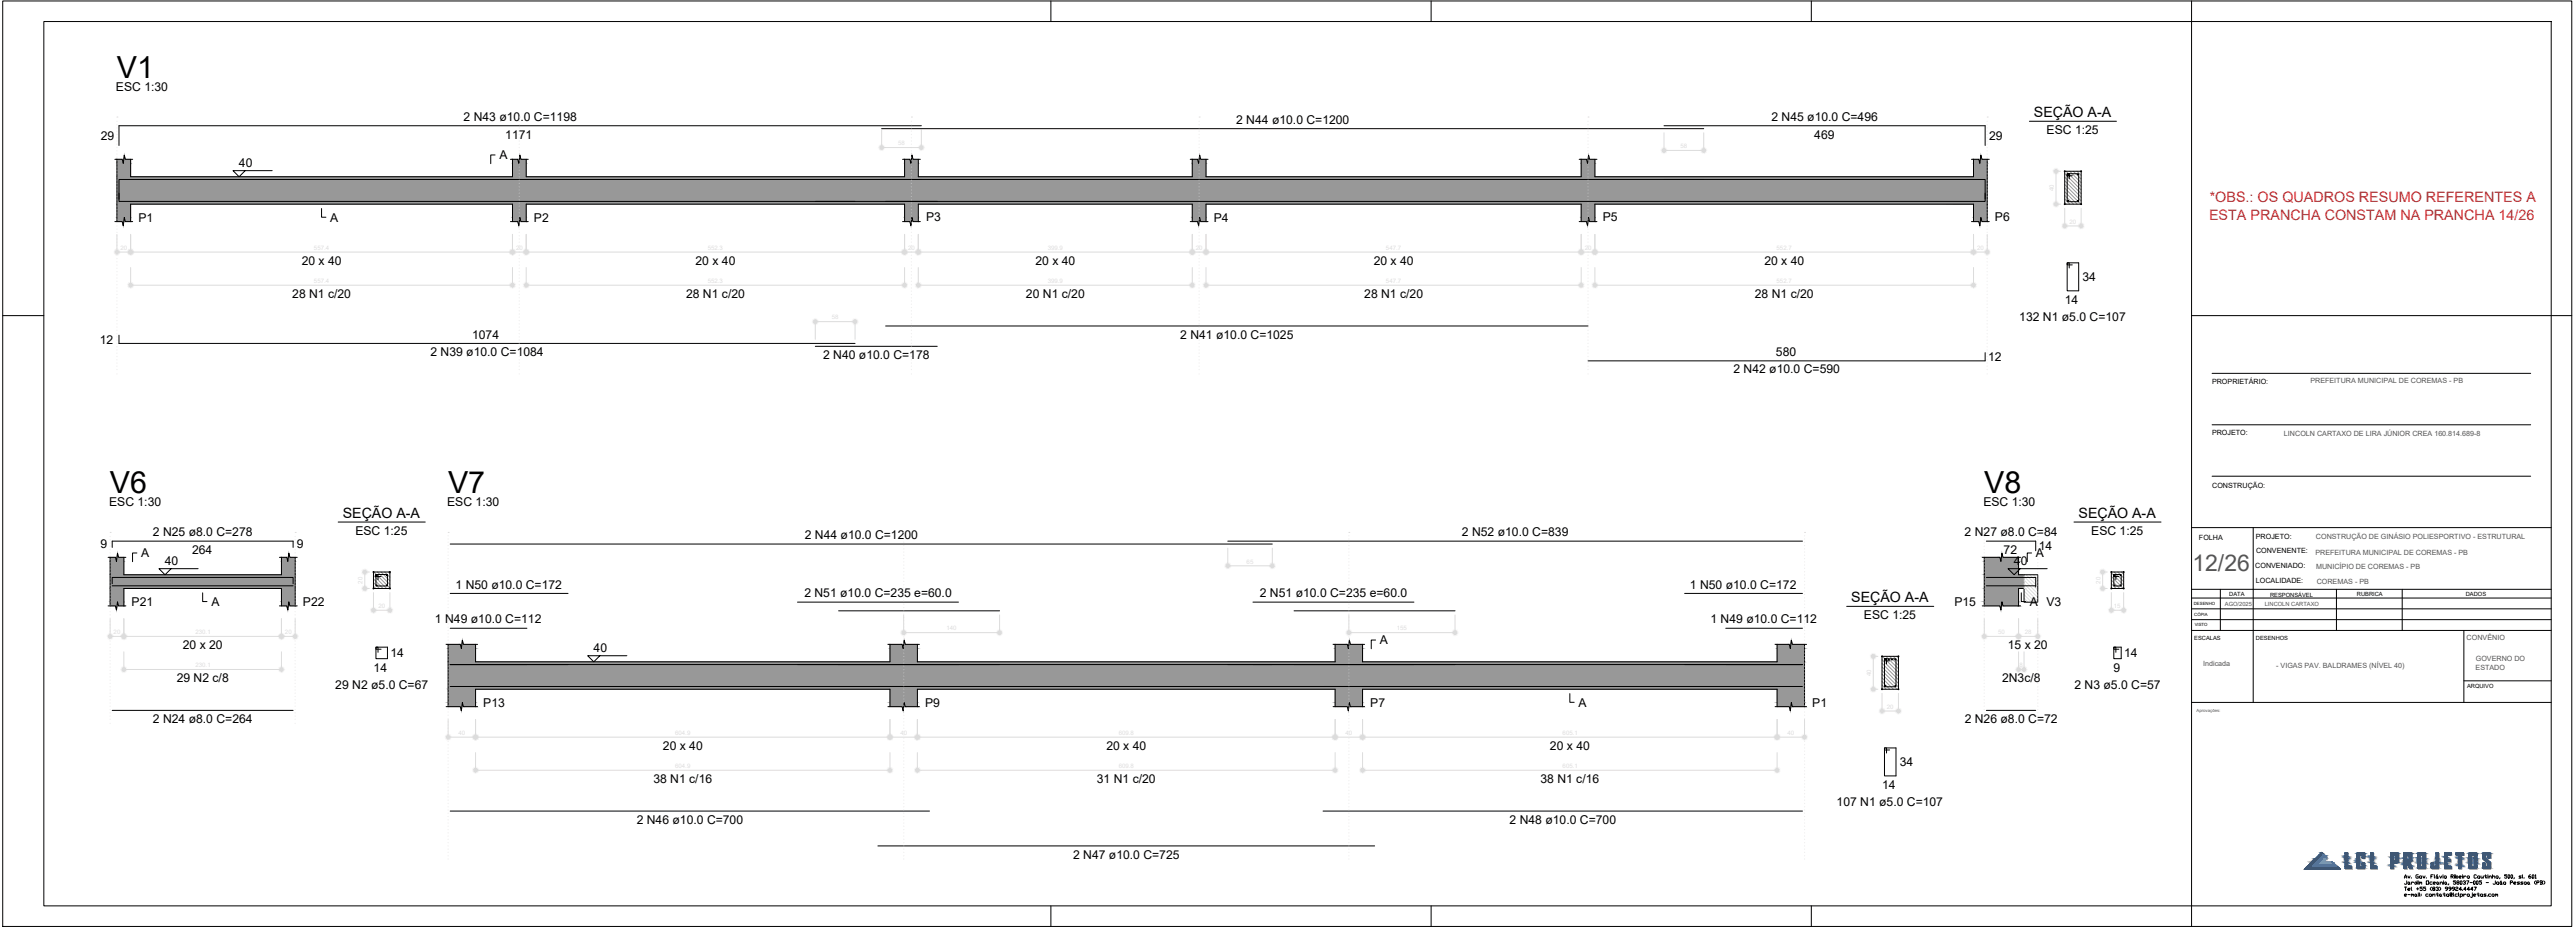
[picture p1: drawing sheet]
<svg xmlns="http://www.w3.org/2000/svg" width="1250mm" height="450mm" viewBox="0 0 1250 450" stroke-linecap="round" stroke-linejoin="round" font-family="sans-serif">
<defs><g id="words">
<g font-size="14.8">
<text x="57" y="38">V1</text>
<text x="53" y="239">V6</text>
<text x="217" y="239">V7</text>
<text x="963" y="239">V8</text>
</g>
<text font-size="11.1" fill="#545454" x="1064" y="277">12/26</text>
<g font-size="7" fill="#ed1f24">
<text x="1073" y="98">*OBS.: OS QUADROS RESUMO REFERENTES A</text>
<text x="1072" y="107">ESTA PRANCHA CONSTAM NA PRANCHA 14/26</text>
</g>
<g font-size="6.9">
<text x="987" y="57">SEÇÃO A-A</text>
<text x="166" y="251">SEÇÃO A-A</text>
<text x="1009" y="251">SEÇÃO A-A</text>
<text x="899" y="292">SEÇÃO A-A</text>
</g>
<g font-size="5.9">
<text x="56" y="44">ESC 1:30</text>
<text x="225" y="59">2 N43 ø10.0 C=1198</text>
<text x="860" y="59">2 N45 ø10.0 C=496</text>
<text x="600" y="60">2 N44 ø10.0 C=1200</text>
<text x="993" y="65">ESC 1:25</text>
<text x="49" y="68">29</text>
<text x="245" y="67">1171</text>
<text x="881" y="67">469</text>
<text x="966" y="68">29</text>
<text x="242" y="77">A</text>
<text x="116" y="81">40</text>
<text x="67" y="107">P1</text>
<text x="160" y="107">A</text>
<text x="259" y="107">P2</text>
<text x="450" y="107">P3</text>
<text x="589" y="107">P4</text>
<text x="778" y="107">P5</text>
<text x="968" y="107">P6</text>
<text x="146" y="129">20 x 40</text>
<text x="338" y="129">20 x 40</text>
<text x="503" y="129">20 x 40</text>
<text x="667" y="129">20 x 40</text>
<text x="856" y="129">20 x 40</text>
<text x="1011" y="136">34</text>
<text x="142" y="145">28 N1 c/20</text>
<text x="333" y="145">28 N1 c/20</text>
<text x="498" y="145">20 N1 c/20</text>
<text x="662" y="145">28 N1 c/20</text>
<text x="852" y="145">28 N1 c/20</text>
<text x="1002" y="147">14</text>
<text x="980" y="156">132 N1 ø5.0 C=107</text>
<text x="48" y="167">12</text>
<text x="229" y="164">1074</text>
<text x="573" y="164">2 N41 ø10.0 C=1025</text>
<text x="209" y="173">2 N39 ø10.0 C=1084</text>
<text x="862" y="173">580</text>
<text x="400" y="174">2 N40 ø10.0 C=178</text>
<text x="965" y="175">12</text>
<text x="841" y="181">2 N42 ø10.0 C=590</text>
<text x="53" y="246">ESC 1:30</text>
<text x="217" y="246">ESC 1:30</text>
<text x="963" y="246">ESC 1:30</text>
<text x="74" y="260">2 N25 ø8.0 C=278</text>
<text x="173" y="259">ESC 1:25</text>
<text x="391" y="262">2 N44 ø10.0 C=1200</text>
<text x="710" y="260">2 N52 ø10.0 C=839</text>
<text x="954" y="260">2 N27 ø8.0 C=84</text>
<text x="1015" y="259">ESC 1:25</text>
<text x="49" y="266">9</text>
<text x="93" y="269">264</text>
<text x="144" y="266">9</text>
<text x="973" y="269">72</text>
<text x="990" y="267">14</text>
<text x="69" y="270">A</text>
<text x="80" y="274">40</text>
<text x="978" y="274">40</text>
<text x="988" y="270">A</text>
<text x="221" y="286">1 N50 ø10.0 C=172</text>
<text x="820" y="286">1 N50 ø10.0 C=172</text>
<text x="64" y="294">P21</text>
<text x="103" y="294">A</text>
<text x="147" y="294">P22</text>
<text x="390" y="290">2 N51 ø10.0 C=235 e=60.0</text>
<text x="612" y="290">2 N51 ø10.0 C=235 e=60.0</text>
<text x="949" y="294">P15</text>
<text x="985" y="294">A V3</text>
<text x="211" y="302">1 N49 ø10.0 C=112</text>
<text x="830" y="302">1 N49 ø10.0 C=112</text>
<text x="905" y="300">ESC 1:25</text>
<text x="89" y="315">20 x 20</text>
<text x="288" y="316">40</text>
<text x="670" y="313">A</text>
<text x="975" y="315">15 x 20</text>
<text x="190" y="319">14</text>
<text x="1031" y="319">14</text>
<text x="181" y="326">14</text>
<text x="1026" y="326">9</text>
<text x="86" y="331">29 N2 c/8</text>
<text x="163" y="334">29 N2 ø5.0 C=67</text>
<text x="972" y="331">2N3c/8</text>
<text x="1007" y="334">2 N3 ø5.0 C=57</text>
<text x="235" y="343">P13</text>
<text x="449" y="343">P9</text>
<text x="665" y="343">P7</text>
<text x="766" y="343">A</text>
<text x="880" y="343">P1</text>
<text x="74" y="351">2 N24 ø8.0 C=264</text>
<text x="954" y="351">2 N26 ø8.0 C=72</text>
<text x="322" y="364">20 x 40</text>
<text x="537" y="364">20 x 40</text>
<text x="752" y="364">20 x 40</text>
<text x="922" y="372">34</text>
<text x="317" y="380">38 N1 c/16</text>
<text x="532" y="380">31 N1 c/20</text>
<text x="748" y="380">38 N1 c/16</text>
<text x="914" y="383">14</text>
<text x="891" y="391">107 N1 ø5.0 C=107</text>
<text x="309" y="400">2 N46 ø10.0 C=700</text>
<text x="733" y="400">2 N48 ø10.0 C=700</text>
<text x="521" y="416">2 N47 ø10.0 C=725</text>
</g>
<g font-size="3.5" fill="#545454">
<text x="1121" y="186">PREFEITURA MUNICIPAL DE COREMAS - PB</text>
<text x="1109" y="212">LINCOLN CARTAXO DE LIRA JÚNIOR CREA 160.814.689-8</text>
<text x="1124" y="262">CONSTRUÇÃO DE GINÁSIO POLIESPORTIVO - ESTRUTURAL</text>
<text x="1124" y="269">PREFEITURA MUNICIPAL DE COREMAS - PB</text>
<text x="1124" y="276">MUNICÍPIO DE COREMAS - PB</text>
<text x="1125" y="283">COREMAS - PB</text>
<text x="1197" y="311">CONVÊNIO</text>
<text x="1069" y="323">Indicada</text>
<text x="1105" y="324">- VIGAS PAV. BALDRAMES (NÍVEL 40)</text>
<text x="1202" y="321">GOVERNO DO</text>
<text x="1202" y="325">ESTADO</text>
</g>
<g font-size="3.5">
<text x="1074" y="186">PROPRIETÁRIO:</text>
<text x="1074" y="211">PROJETO:</text>
<text x="1074" y="236">CONSTRUÇÃO:</text>
<text x="1067" y="262">FOLHA</text>
<text x="1095" y="261">PROJETO:</text>
<text x="1095" y="268">CONVENENTE:</text>
<text x="1095" y="276">CONVENIADO:</text>
<text x="1095" y="283">LOCALIDADE:</text>
</g>
<g font-size="2.8" fill="#545454">
<text x="1080" y="294">AGO/2025</text>
<text x="1099" y="294">LINCOLN CARTAXO</text>
</g>
<g font-size="2.8">
<text x="1082" y="289">DATA</text>
<text x="1102" y="289">RESPONSÁVEL</text>
<text x="1144" y="289">RUBRICA</text>
<text x="1197" y="289">DADOS</text>
<text x="1065" y="310">ESCALAS</text>
<text x="1095" y="310">DESENHOS</text>
<text x="1197" y="334">ARQUIVO</text>
</g>
<g font-size="2.1">
<text x="1065" y="293">DESENHO</text>
<text x="1065" y="299">CÓPIA</text>
<text x="1065" y="304">VISTO</text>
</g>
<text font-size="2.1" fill="#545454" x="1066" y="345">Aprovações:</text>
</g></defs>
<g fill="none" stroke="#989898" stroke-width=".49">
<path d="M1002 98l1 1M1002 97l3 2M1002 95l4 4M1002 93l6 6M1002 91l8 8M1002 89l8 8M1002 88l8 8M1002 86l8 8M1002 84l8 8M1003 83l7 7M1005 83l5 6M1006 83l4 4"/>
<path d="M1008 83l2 2M1010 83h.1M181 279l7 6M181 277l8 8M183 277l6 7M185 277l4 5M187 277l2 3M189 277v1M1025 280l6 5M1025 278l6 6M1026 277l5 5M1028 277l3 3"/>
<path d="M1030 277l1 2M181 284l1 1M181 283l3 2M181 281l5 4M1025 285h.1M1025 283l2 2M1025 281l4 4M914 320l8 8M914 318l8 8M915 318l7 6M917 318l5 5M919 318l3 3"/>
<path d="M921 318l1 1M914 334h.1M914 332l2 2M914 331l3 3M914 329l5 5M914 327l7 7M914 325l8 8M914 324l8 7M914 322l8 8"/>
</g>
<!-- layer: DT-Hachura forma vigas -->
<g fill="#989898" stroke="#989898" stroke-width=".49">
<path d="M60 75l1 2h-1z"/>
<path d="M252 75l1 2h-1z"/>
<path d="M443 75v2h-1z"/>
<path d="M582 75l1 2h-1z"/>
<path d="M771 75l1 2h-1z"/>
<path d="M962 75v2h-1z"/>
<path d="M59 107h1v2z"/>
<path d="M251 107h1v2z"/>
<path d="M442 107v2z"/>
<path d="M581 107h1v2z"/>
<path d="M770 107h1v2z"/>
<path d="M961 107v2z"/>
<path d="M57 268l1 2h-1z"/>
<path d="M140 268l1 2h-1z"/>
<path d="M56 294h1v2z"/>
<path d="M139 294h1v2z"/>
<path d="M224 311l1 2h-1z"/>
<path d="M439 311v2z"/>
<path d="M655 311v2z"/>
<path d="M870 311v2h-1z"/>
<path d="M223 343h1v2z"/>
<path d="M438 343h1l-1 2z"/>
<path d="M654 343h1l-1 2z"/>
<path d="M869 343v2z"/>
<path d="M972 268v2h-1z"/>
<path d="M971 294v2z"/>
<path d="M961 77l4 2v-2zM961 77l4 2h-4z"/>
<path d="M958 77l3 2v-2zM958 77l3 2h-3z"/>
<path d="M771 77l3 2v-2zM771 77l3 2h-3z"/>
<path d="M768 77l3 2-1-2zM768 77l3 2h-3z"/>
<path d="M582 77l3 2v-2zM582 77l3 2h-3z"/>
<path d="M579 77l3 2-1-2zM579 77l3 2h-3z"/>
<path d="M442 77l4 2v-2zM442 77l4 2h-4z"/>
<path d="M439 77l3 2v-2zM439 77l3 2h-3z"/>
<path d="M252 77l3 2v-2zM252 77l3 2h-3z"/>
<path d="M249 77l3 2-1-2zM249 77l3 2h-3z"/>
<path d="M60 77l3 2v-2zM60 77l3 2h-3z"/>
<path d="M57 77l3 2-1-2zM57 77l3 2h-3z"/>
<path d="M958 79l7 7v-7zM958 79l7 7h-7z"/>
<path d="M768 79l6 7v-7zM768 79l6 7h-6z"/>
<path d="M579 79l6 7v-7zM579 79l6 7h-6z"/>
<path d="M439 79l7 7v-7zM439 79l7 7h-7z"/>
<path d="M249 79l6 7v-7zM249 79l6 7h-6z"/>
<path d="M57 79l6 7v-7zM57 79l6 7h-6z"/>
<path d="M57 86l908 13v-13zM57 86l908 13h-908z"/>
<path d="M958 99l7 6v-6zM958 99l7 6h-7z"/>
<path d="M768 99l6 6v-6zM768 99l6 6h-6z"/>
<path d="M579 99l6 6v-6zM579 99l6 6h-6z"/>
<path d="M439 99l7 6v-6zM439 99l7 6h-7z"/>
<path d="M249 99l6 6v-6zM249 99l6 6h-6z"/>
<path d="M57 99l6 6v-6zM57 99l6 6h-6z"/>
<path d="M962 105l3 2v-2zM962 105l3 2h-3z"/>
<path d="M958 105l3 2 1-2zM958 105l3 2h-3z"/>
<path d="M771 105l3 2v-2zM771 105l3 2h-2z"/>
<path d="M768 105l3 2v-2zM768 105l3 2h-3z"/>
<path d="M582 105l3 2v-2zM582 105l3 2h-2z"/>
<path d="M579 105l3 2v-2zM579 105l3 2h-3z"/>
<path d="M443 105l3 2v-2zM443 105l3 2h-3z"/>
<path d="M439 105l3 2 1-2zM439 105l3 2h-3z"/>
<path d="M252 105l3 2v-2zM252 105l3 2h-2z"/>
<path d="M249 105l3 2v-2zM249 105l3 2h-3z"/>
<path d="M60 105l3 2v-2zM60 105l3 2h-2z"/>
<path d="M57 105l3 2v-2zM57 105l3 2h-3z"/>
<path d="M140 270l3 2v-2zM140 270l3 2h-3z"/>
<path d="M137 270l3 2-1-2zM137 270l3 2h-3z"/>
<path d="M57 270l3 2v-2zM57 270l3 2h-3z"/>
<path d="M53 270l4 2-1-2zM53 270l4 2h-4z"/>
<path d="M137 272l6 7v-7zM137 272l6 7h-6z"/>
<path d="M53 272l7 7v-7zM53 272l7 7h-7z"/>
<path d="M53 279l90 6v-6zM53 279l90 6h-90z"/>
<path d="M137 285l6 7v-7zM137 285l6 7h-6z"/>
<path d="M53 285l7 7v-7zM53 285l7 7h-7z"/>
<path d="M140 292l3 2v-2zM140 292l3 2h-2z"/>
<path d="M137 292l3 2v-2zM137 292l3 2h-3z"/>
<path d="M57 292l3 2v-2zM57 292l3 2h-2z"/>
<path d="M53 292l4 2v-2zM53 292l4 2h-4z"/>
<path d="M869 313l7 2v-2zM869 313l7 2h-7z"/>
<path d="M863 313l6 2v-2zM863 313l6 2h-6z"/>
<path d="M655 313l6 2v-2zM655 313l6 2h-7z"/>
<path d="M648 313l6 2v-2zM648 313l6 2h-6z"/>
<path d="M439 313l6 2v-2zM439 313l6 2h-7z"/>
<path d="M432 313l6 2v-2zM432 313l6 2h-6z"/>
<path d="M224 313l7 2v-2zM224 313l7 2h-7z"/>
<path d="M218 313l6 2-1-2zM218 313l6 2h-6z"/>
<path d="M863 315l13 6v-6zM863 315l13 6h-13z"/>
<path d="M648 315l13 6v-6zM648 315l13 6h-13z"/>
<path d="M432 315l13 6v-6zM432 315l13 6h-13z"/>
<path d="M218 315l13 6v-6zM218 315l13 6h-13z"/>
<path d="M218 321l658 13v-13zM218 321l658 13h-658z"/>
<path d="M863 334l13 7v-7zM863 334l13 7h-13z"/>
<path d="M648 334l13 7v-7zM648 334l13 7h-13z"/>
<path d="M432 334l13 7v-7zM432 334l13 7h-13z"/>
<path d="M218 334l13 7v-7zM218 334l13 7h-13z"/>
<path d="M870 341l6 2v-2zM870 341l6 2h-6z"/>
<path d="M863 341l6 2 1-2zM863 341l6 2h-6z"/>
<path d="M655 341l6 2v-2zM655 341l6 2h-6z"/>
<path d="M648 341l7 2v-2zM648 341l7 2h-7z"/>
<path d="M439 341l6 2v-2zM439 341l6 2h-6z"/>
<path d="M432 341l7 2v-2zM432 341l7 2h-7z"/>
<path d="M224 341l7 2v-2zM224 341l7 2h-6z"/>
<path d="M218 341l6 2v-2zM218 341l6 2h-6z"/>
<path d="M971 270l9 2v-2zM971 270l9 2h-9z"/>
<path d="M963 270l8 2v-2zM963 270l8 2h-8z"/>
<path d="M963 272l17 7v-7zM963 272l17 7h-17z"/>
<path d="M963 279l19 6v-6zM963 279l19 6h-19z"/>
<path d="M963 285l17 7v-7zM963 285l17 7h-17z"/>
<path d="M972 292l8 2v-2zM972 292l8 2h-8z"/>
<path d="M963 292l8 2 1-2zM963 292l8 2h-8z"/>
</g>
<!-- layer: DT-Forma -->
<g fill="none" stroke="#000" stroke-width=".49">
<path d="M56 77h3l1 2v-4l1 2h3M57 77v30M63 77v9h186v-9M248 77h3l1 2v-4l1 2h3M255 77v9h184v-9M438 77h4v2l1-4v2h4M446 77v9h133v-9M578 77h3l1 2v-4l1 2h3M585 77v9h183v-9M767 77h3l1 2v-4l1 2h3M774 77v9h184v-9M957 77h4v2l1-4v2h4"/>
<path d="M965 77v30M1002 83h8v16h-8zM56 107h3l1 2v-4l1 2h3M63 107v-8h186v8M248 107h3l1 2v-4l1 2h3M255 107v-8h184v8M438 107h4v2l1-4v2h4M446 107v-8h133v8M578 107h3l1 2v-4l1 2h3M585 107v-8h183v8M767 107h3l1 2v-4l1 2h3M774 107v-8h184v8"/>
<path d="M957 107h4v2l1-4v2h4M52 270h4l1 2v-4l1 2h3M53 270v24M60 270v9h77v-9M136 270h3l1 2v-4l1 2h3M143 270v24M181 277h8v8h-8zM962 270h9v2l1-4v2h9M963 270v24M980 270v9h9v13h-7v-7h-2v9M1025 277h6v8h-6zM52 294h4l1 2v-4l1 2h3"/>
<path d="M60 294v-9h77v9M136 294h3l1 2v-4l1 2h3M962 294h9v2l1-4v2h9M217 313h6l1 2v-4l1 2h7M218 313v30M231 313v8h201v-8M431 313h7v2l1-4v2h7M445 313v8h203v-8M647 313h7v2l1-4v2h7M661 313v8h202v-8M862 313h7v2l1-4v2h7M876 313v30"/>
<path d="M914 318h8v16h-8zM217 343h6l1 2v-4l1 2h7M231 343v-9h201v9M431 343h7v2l1-4v2h7M445 343v-9h203v9M647 343h7v2l1-4v2h7M661 343v-9h202v9M862 343h7v2l1-4v2h7"/>
</g>
<!-- layer: DT-Cotas -->
<g fill="none" stroke="#dcdcdc" stroke-width=".49">
<path d="M428 63v10M429 72h17M447 63v10M808 64v10M809 73h17M827 64v10M997 99h3M997 83h3M998 84v14M57 114v9M63 114v9M249 114v9"/>
<path d="M255 114v9M439 114v9M446 114v9M579 114v9M585 114v9M768 114v9M774 114v9M958 114v9M965 114v9M1002 101v10M1003 110h6M1010 101v10"/>
<path d="M58 122h4M63 130v9M64 122h184M64 138h184M249 130v9M250 122h4M255 130v9M256 122h182M256 138h182M439 130v9M440 122h5M446 130v9"/>
<path d="M447 122h131M447 138h131M579 130v9M580 122h4M585 130v9M586 122h181M586 138h181M768 130v9M768 122h5M774 130v9M775 122h182M775 138h182"/>
<path d="M958 130v9M959 122h5M396 155v10M397 156h17M415 155v10M176 277h3M177 278v6M596 266v9M597 274h20M618 266v9M1020 277h3M1021 278v6"/>
<path d="M176 285h3M181 287v10M182 296h6M189 287v10M439 298v10M485 298v10M655 298v10M706 298v10M1020 285h3M1025 287v10M1026 296h4M1031 287v10"/>
<path d="M53 300v10M54 309h5M60 300v10M60 316v10M61 309h75M137 300v10M137 316v10M138 309h4M143 300v10M440 307h44M656 307h49M908 318h4"/>
<path d="M909 319v14M963 300v10M964 309h15M980 300v10M980 316v10M981 309h7M982 316v10M989 300v10M61 325h75M908 334h4M914 336v10M922 336v10"/>
<path d="M981 325h.1M218 349v10M219 358h11M231 349v10M232 358h199M432 349v10M433 358h11M445 349v10M446 358h201M648 349v10M649 358h11M661 349v10"/>
<path d="M662 358h200M863 349v10M864 358h11M876 349v10M915 345h6M231 365v10M232 374h199M432 365v10M445 365v10M446 374h201M648 365v10M661 365v10"/>
<path d="M662 374h200M863 365v10"/>
</g>
<!-- layer: 0 -->
<g fill="#dcdcdc" stroke="#dcdcdc" stroke-width=".49">
<path d="M56 122h1z"/>
<path d="M63 123v-1z"/>
<path d="M248 122h1z"/>
<path d="M249 122v1z"/>
<path d="M255 123v-1z"/>
<path d="M439 123v-1z"/>
<path d="M579 122v1z"/>
<path d="M585 123v-1z"/>
<path d="M768 122v1z"/>
<path d="M774 123v-1z"/>
<path d="M958 122v1z"/>
<path d="M63 139v-1z"/>
<path d="M248 138h1z"/>
<path d="M249 138v1z"/>
<path d="M255 139v-1z"/>
<path d="M439 139v-1z"/>
<path d="M579 138v1z"/>
<path d="M585 139v-1z"/>
<path d="M768 138v1z"/>
<path d="M774 139v-1z"/>
<path d="M958 138v1z"/>
<path d="M396 156v1z"/>
<path d="M415 156h1z"/>
<path d="M415 156v1z"/>
<path d="M827 72v1z"/>
<path d="M826 73h1z"/>
<path d="M997 99h1z"/>
<path d="M997 83h1z"/>
<path d="M1002 110h1z"/>
<path d="M1010 110h1z"/>
<path d="M137 309v-1z"/>
<path d="M60 324v1z"/>
<path d="M137 325v-1z"/>
<path d="M177 285h1z"/>
<path d="M177 277h1z"/>
<path d="M181 296v1z"/>
<path d="M182 296h-1z"/>
<path d="M190 296h-1z"/>
<path d="M189 296v1z"/>
<path d="M230 358h1z"/>
<path d="M431 358h1z"/>
<path d="M445 358h1z"/>
<path d="M230 374h1z"/>
<path d="M431 374h1z"/>
<path d="M445 374h1z"/>
<path d="M438 307h1z"/>
<path d="M485 307h1z"/>
<path d="M654 307h1z"/>
<path d="M706 307h1z"/>
<path d="M595 274h1z"/>
<path d="M910 334h-1z"/>
<path d="M909 335v-1z"/>
<path d="M909 319v-1z"/>
<path d="M910 318h-1z"/>
<path d="M979 309h1z"/>
<path d="M979 325h1z"/>
<path d="M982 324v1z"/>
<path d="M1025 296v1z"/>
<path d="M1024 296h1z"/>
<path d="M1030 296h1z"/>
<path d="M1031 296v1z"/>
<path d="M56 122h1zM56 122h1zM56 123l1-1z"/>
<path d="M56 123l1-1zM57 122v1zM57 122v1z"/>
<path d="M57 122v1zM57 122v1zM57 122v1z"/>
<path d="M57 122v1zM57 122v1z"/>
<path d="M56 122h1zM56 122h1zM56 122h1z"/>
<path d="M63 122h1zM63 122h1zM63 122h1z"/>
<path d="M64 122h-1zM64 122h-1z"/>
<path d="M63 122v1zM63 122v1zM63 122v1z"/>
<path d="M63 122l1 1zM63 122l1 1zM63 122l1 1z"/>
<path d="M63 122l1 1zM63 122l1 1zM63 122h1z"/>
<path d="M63 122v1zM63 122v1zM63 122v1z"/>
<path d="M63 122l1 1zM63 122l1 1zM63 122l1 1z"/>
<path d="M63 122l1 1zM63 122l1 1zM63 122h1z"/>
<path d="M63 122h1zM63 122h1zM63 122h1z"/>
<path d="M64 122h-1zM64 122h-1z"/>
<path d="M248 122h1zM248 122h1zM248 122h1z"/>
<path d="M248 122h1zM248 122h1zM248 123l1-1z"/>
<path d="M249 122l-1 1zM249 122v1zM249 122v1z"/>
<path d="M249 122v1zM249 122v1zM249 122v1z"/>
<path d="M248 122h1zM248 122h1zM248 123l1-1z"/>
<path d="M249 122l-1 1zM249 122v1zM249 122v1z"/>
<path d="M249 122v1zM249 122v1zM249 122v1z"/>
<path d="M248 122h1zM248 122h1zM248 122h1z"/>
<path d="M255 122h1zM255 122h1zM256 122h-1z"/>
<path d="M256 122h-1zM256 122h-1z"/>
<path d="M255 123v-1zM255 122v1zM255 122v1z"/>
<path d="M255 122l1 1zM255 122l1 1zM255 122l1 1z"/>
<path d="M255 122l1 1zM255 122l1 1zM255 122h1z"/>
<path d="M255 123v-1zM255 122v1zM255 122v1z"/>
<path d="M255 122l1 1zM255 122l1 1zM255 122l1 1z"/>
<path d="M255 122l1 1zM255 122l1 1zM255 122h1z"/>
<path d="M255 122h1zM255 122h1zM256 122h-1z"/>
<path d="M256 122h-1zM256 122h-1z"/>
<path d="M439 122h1zM439 122h1z"/>
<path d="M439 122v1zM439 122v1zM439 122v1z"/>
<path d="M439 122v1zM439 122v1zM439 122v1z"/>
<path d="M439 122v1zM439 122h1zM439 122h1z"/>
<path d="M439 122v1zM439 122v1zM439 122v1z"/>
<path d="M439 122v1zM439 122v1zM439 122v1z"/>
<path d="M439 122v1zM439 122h1zM439 122h1z"/>
<path d="M439 122h1zM439 122h1z"/>
<path d="M445 122h1zM445 122h1z"/>
<path d="M445 122h1zM445 122h1zM445 122h1z"/>
<path d="M445 122h1zM445 122h1zM445 123l1-1z"/>
<path d="M446 122l-1 1zM446 122v1zM446 122v1z"/>
<path d="M446 122v1zM446 122v1zM446 122v1z"/>
<path d="M446 122v1zM446 122v1z"/>
<path d="M445 122h1zM445 122h1zM445 123l1-1z"/>
<path d="M446 122l-1 1zM446 122v1zM446 122v1z"/>
<path d="M446 122v1zM446 122v1zM446 122v1z"/>
<path d="M446 122v1zM446 122v1z"/>
<path d="M445 122h1zM445 122h1z"/>
<path d="M445 122h1zM445 122h1zM445 122h1z"/>
<path d="M578 122h1zM578 122h1z"/>
<path d="M578 122h1zM578 122h1zM578 122h1z"/>
<path d="M578 122h1zM578 122h1zM578 123l1-1z"/>
<path d="M579 122l-1 1zM579 122v1zM579 122v1z"/>
<path d="M579 122v1zM579 122v1zM579 122v1z"/>
<path d="M578 122h1zM578 122h1zM578 123l1-1z"/>
<path d="M579 122l-1 1zM579 122v1zM579 122v1z"/>
<path d="M579 122v1zM579 122v1zM579 122v1z"/>
<path d="M578 122h1zM578 122h1z"/>
<path d="M578 122h1zM578 122h1zM578 122h1z"/>
<path d="M585 122h1zM585 122h1zM586 122h-1z"/>
<path d="M586 122h-1zM586 122h-1z"/>
<path d="M585 123v-1zM585 122v1zM585 122v1z"/>
<path d="M585 122l1 1zM585 122l1 1zM585 122l1 1z"/>
<path d="M585 122l1 1zM585 122l1 1zM585 122h1z"/>
<path d="M585 123v-1zM585 122v1zM585 122v1z"/>
<path d="M585 122l1 1zM585 122l1 1zM585 122l1 1z"/>
<path d="M585 122l1 1zM585 122l1 1zM585 122h1z"/>
<path d="M585 122h1zM585 122h1zM586 122h-1z"/>
<path d="M586 122h-1zM586 122h-1z"/>
<path d="M767 122h1zM767 122h1zM767 122h1z"/>
<path d="M767 122h1zM767 122h1zM767 122h1z"/>
<path d="M767 122h1zM767 122h1zM767 123l1-1z"/>
<path d="M768 122l-1 1zM768 122l-1 1zM768 122l-1 1z"/>
<path d="M768 122v1zM768 122v1zM768 122v1z"/>
<path d="M767 122h1zM767 122h1zM767 123l1-1z"/>
<path d="M768 122l-1 1zM768 122l-1 1zM768 122l-1 1z"/>
<path d="M768 122v1zM768 122v1zM768 122v1z"/>
<path d="M767 122h1zM767 122h1zM767 122h1z"/>
<path d="M767 122h1zM767 122h1zM767 122h1z"/>
<path d="M774 122h1zM774 122h1zM774 122h1z"/>
<path d="M774 122v1zM774 122v1zM774 122v1z"/>
<path d="M774 122v1zM774 122v1zM774 122l1 1z"/>
<path d="M774 122l1 1zM774 122h1zM774 122h1z"/>
<path d="M774 122v1zM774 122v1zM774 122v1z"/>
<path d="M774 122v1zM774 122v1zM774 122l1 1z"/>
<path d="M774 122l1 1zM774 122h1zM774 122h1z"/>
<path d="M774 122h1zM774 122h1zM774 122h1z"/>
<path d="M957 122h1zM957 122h1z"/>
<path d="M957 122h1zM957 122h1zM957 123l1-1z"/>
<path d="M958 122v1zM958 122v1zM958 122v1z"/>
<path d="M958 122v1zM958 122v1zM958 122v1z"/>
<path d="M957 122h1zM957 122h1zM957 123l1-1z"/>
<path d="M958 122v1zM958 122v1zM958 122v1z"/>
<path d="M958 122v1zM958 122v1zM958 122v1z"/>
<path d="M957 122h1zM957 122h1z"/>
<path d="M964 122h1zM964 122h1zM964 122h1z"/>
<path d="M964 122h1zM964 122h1zM964 122h1z"/>
<path d="M964 122h1zM964 122h1zM964 123l1-1z"/>
<path d="M964 123l1-1zM965 122l-1 1zM965 122l-1 1z"/>
<path d="M965 122v1zM965 122v1zM965 122v1z"/>
<path d="M965 122v1zM965 122v1z"/>
<path d="M63 138v1zM63 138v1zM63 138v1z"/>
<path d="M63 138v1zM63 138l1 1zM63 138l1 1z"/>
<path d="M63 138l1 1zM63 138l1 1zM63 138h1z"/>
<path d="M63 138h1zM63 138h1zM64 138h-1z"/>
<path d="M64 138h-1zM64 138h-1z"/>
<path d="M248 138h1zM248 138h1zM248 138h1z"/>
<path d="M248 138h1zM248 138h1zM248 139l1-1z"/>
<path d="M248 139l1-1zM249 138v1zM249 138v1z"/>
<path d="M249 138v1zM249 138v1zM249 138v1z"/>
<path d="M255 139v-1zM255 138v1zM255 138v1z"/>
<path d="M255 138v1zM255 138l1 1zM255 138l1 1z"/>
<path d="M255 138l1 1zM255 138l1 1zM255 138h1z"/>
<path d="M255 138h1zM255 138h1zM256 138h-1z"/>
<path d="M256 138h-1zM256 138h-1z"/>
<path d="M439 138h1zM439 138h1z"/>
<path d="M439 139v-1zM439 138v1zM439 138v1z"/>
<path d="M439 138v1zM439 138v1zM439 138v1z"/>
<path d="M439 138v1zM439 138h1zM439 138h1z"/>
<path d="M445 138h1zM445 138h1zM445 139l1-1z"/>
<path d="M445 139l1-1zM446 138l-1 1zM446 138v1z"/>
<path d="M446 138v1zM446 138v1zM446 138v1z"/>
<path d="M446 138v1zM446 138v1z"/>
<path d="M445 138h1zM445 138h1z"/>
<path d="M445 138h1zM445 138h1zM445 138h1z"/>
<path d="M578 138h1zM578 138h1z"/>
<path d="M578 138h1zM578 138h1zM578 138h1z"/>
<path d="M578 138h1zM578 138h1zM578 139l1-1z"/>
<path d="M578 139l1-1zM579 138v1zM579 138v1z"/>
<path d="M579 138v1zM579 138v1zM579 138v1z"/>
<path d="M585 139v-1zM585 138v1zM585 138v1z"/>
<path d="M585 138v1zM585 138l1 1zM585 138l1 1z"/>
<path d="M585 138l1 1zM585 138l1 1zM585 138h1z"/>
<path d="M585 138h1zM585 138h1zM586 138h-1z"/>
<path d="M586 138h-1zM586 138h-1z"/>
<path d="M767 138h1zM767 138h1zM767 138h1z"/>
<path d="M767 138h1zM767 138h1zM767 138h1z"/>
<path d="M767 138h1zM767 138h1zM767 139l1-1z"/>
<path d="M767 139l1-1zM768 138l-1 1zM768 138v1z"/>
<path d="M768 138v1zM768 138v1zM768 138v1z"/>
<path d="M774 139v-1zM774 138v1zM774 138v1z"/>
<path d="M774 138v1zM774 138v1zM774 138l1 1z"/>
<path d="M774 138l1 1zM774 138h1zM774 138h1z"/>
<path d="M774 138h1zM774 138h1zM774 138h1z"/>
<path d="M957 138h1zM957 138h1z"/>
<path d="M957 138h1zM957 138h1zM957 139l1-1z"/>
<path d="M958 139v-1zM958 138v1zM958 138v1z"/>
<path d="M958 138v1zM958 138v1zM958 138v1z"/>
<path d="M395 156h1zM395 156h1zM395 156h1z"/>
<path d="M395 156h1zM396 156h-1zM396 156v1z"/>
<path d="M395 156h1zM395 156h1z"/>
<path d="M395 156h1zM395 156h1zM395 156h1z"/>
<path d="M427 72h1zM427 72h1z"/>
<path d="M428 72v-1zM428 72v-1zM428 72v-1z"/>
<path d="M428 71v1zM428 71v1zM428 71v1z"/>
<path d="M428 71v1zM428 71v1zM428 71v1z"/>
<path d="M428 71v1zM428 71v1zM427 71l1 1z"/>
<path d="M447 72h1zM447 72l1-1zM448 71l-1 1z"/>
<path d="M447 71v1zM447 71v1zM447 71v1z"/>
<path d="M447 71v1zM447 71v1zM447 71v1z"/>
<path d="M447 71v1zM447 71v1zM447 71v1z"/>
<path d="M447 72h1zM447 72h1zM447 72h1z"/>
<path d="M807 73h1zM807 73h1zM807 73h1z"/>
<path d="M807 73h1zM808 73h-1z"/>
<path d="M808 72v1zM808 72v1z"/>
<path d="M808 72v1zM807 73h1zM807 73h1z"/>
<path d="M807 73h1zM807 73h1zM807 73h1z"/>
<path d="M827 72v1zM827 72v1z"/>
<path d="M998 99v1zM998 99v1z"/>
<path d="M997 99h1zM997 99h1z"/>
<path d="M998 99v1zM998 99v1z"/>
<path d="M997 83h1zM997 83h1z"/>
<path d="M998 83v1zM998 83v1z"/>
<path d="M998 83v1zM998 83v1zM998 83v1z"/>
<path d="M1002 110h1zM1002 110h1zM1002 110h1z"/>
<path d="M1002 110h1zM1002 110l1-1zM1002 110l1-1z"/>
<path d="M1002 109v1zM1002 109v1zM1002 109v1z"/>
<path d="M1002 109v1zM1002 109v1zM1002 109v1z"/>
<path d="M1002 109v1zM1002 109v1zM1002 109v1z"/>
<path d="M1010 110h1zM1010 110l1-1zM1010 110l1-1z"/>
<path d="M1010 109v1zM1010 109v1zM1010 109v1z"/>
<path d="M1010 109v1zM1010 109v1zM1010 109v1z"/>
<path d="M1010 109v1zM1010 109v1zM1010 109v1z"/>
<path d="M1010 110h1zM1010 110h1zM1010 110h1z"/>
<path d="M53 309h1zM53 309h1z"/>
<path d="M53 309h1zM53 309h1zM53 309h1z"/>
<path d="M53 309h1zM53 309l1-1zM54 308l-1 1z"/>
<path d="M54 308l-1 1zM54 308l-1 1zM53 308v1z"/>
<path d="M53 308v1zM53 308v1zM53 308v1z"/>
<path d="M53 308v1zM53 308v1z"/>
<path d="M60 309h1zM60 309l1-1zM60 308v1z"/>
<path d="M60 308v1zM60 308v1zM60 308v1z"/>
<path d="M60 308v1zM60 308v1zM60 308v1z"/>
<path d="M60 308v1zM60 308v1z"/>
<path d="M60 309h1zM60 309h1zM60 309h1z"/>
<path d="M60 309h1zM60 309h1zM60 309h1z"/>
<path d="M60 309h1zM60 309l1-1zM60 308v1z"/>
<path d="M60 308v1zM60 308v1zM60 308v1z"/>
<path d="M60 308v1zM60 308v1zM60 308v1z"/>
<path d="M60 308v1zM60 308v1z"/>
<path d="M137 308v1zM137 308v1zM137 308v1z"/>
<path d="M136 308l1 1zM136 308l1 1zM136 308l1 1z"/>
<path d="M136 308l1 1zM136 308l1 1zM136 309h1z"/>
<path d="M136 309h1zM136 309h1zM136 309h1z"/>
<path d="M137 309h-1zM137 309h-1z"/>
<path d="M136 309h1zM136 309h1zM136 309h1z"/>
<path d="M137 309h-1zM137 309h-1z"/>
<path d="M137 308v1zM137 308v1zM137 308v1z"/>
<path d="M136 308l1 1zM136 308l1 1zM136 308l1 1z"/>
<path d="M136 308l1 1zM136 308l1 1zM136 309h1z"/>
<path d="M143 309h1zM143 309l1-1zM144 308l-1 1z"/>
<path d="M144 308l-1 1zM143 308v1zM143 308v1z"/>
<path d="M143 308v1zM143 308v1zM143 308v1z"/>
<path d="M143 308v1zM143 308v1z"/>
<path d="M143 309h1zM143 309h1z"/>
<path d="M143 309h1zM143 309h1zM143 309h1z"/>
<path d="M60 325h1zM60 325h1zM60 325h1z"/>
<path d="M60 325h1zM60 325h1zM60 325h1z"/>
<path d="M60 324v1zM60 324v1zM60 324v1z"/>
<path d="M60 324v1zM60 324v1zM60 324v1z"/>
<path d="M137 324v1zM137 324v1zM137 324v1z"/>
<path d="M136 324l1 1zM136 324l1 1zM136 324l1 1z"/>
<path d="M136 324l1 1zM136 325h1zM136 325h1z"/>
<path d="M136 325h1zM136 325h1zM136 325h1z"/>
<path d="M136 325h1zM137 325h-1zM137 325h-1z"/>
<path d="M177 285v1zM177 285v1zM177 285v1z"/>
<path d="M177 285v1zM177 285v1zM177 285h1z"/>
<path d="M177 286v-1zM177 286v-1z"/>
<path d="M177 286v-1zM177 285v1zM177 285v1z"/>
<path d="M177 278v-1zM177 278v-1z"/>
<path d="M177 277v1zM177 277v1zM177 277v1z"/>
<path d="M177 277v1zM177 277v1zM177 277v1z"/>
<path d="M177 277v1zM177 277v1zM177 277h1z"/>
<path d="M181 296v1zM181 296h1zM181 296h1z"/>
<path d="M181 296h1zM181 296h1zM181 296h1z"/>
<path d="M181 296h1zM181 296h1zM181 296h1z"/>
<path d="M189 296h1zM189 296h1zM189 296h1z"/>
<path d="M189 296v1zM189 296h1zM189 296h1z"/>
<path d="M189 296h1zM189 296h1zM189 296h1z"/>
<path d="M217 358h1zM217 358h1zM217 358h1z"/>
<path d="M217 358h1zM218 358h-1zM218 358h-1z"/>
<path d="M218 358v-1zM218 358v-1z"/>
<path d="M218 357v1zM218 357v1zM218 357v1z"/>
<path d="M217 357l1 1zM217 357l1 1zM217 357l1 1z"/>
<path d="M217 357l1 1zM217 357l1 1zM217 357l1 1z"/>
<path d="M231 358v-1zM231 358v-1z"/>
<path d="M231 357v1zM231 357v1zM231 357v1z"/>
<path d="M231 357v1zM231 357v1zM230 357l1 1z"/>
<path d="M230 357l1 1zM230 357l1 1zM230 357l1 1z"/>
<path d="M230 358h1zM230 358h1zM230 358h1z"/>
<path d="M230 358h1zM230 358h1zM230 358h1z"/>
<path d="M231 358v-1zM231 358v-1z"/>
<path d="M231 357v1zM231 357v1zM231 357v1z"/>
<path d="M231 357v1zM231 357v1zM230 357l1 1z"/>
<path d="M230 357l1 1zM230 357l1 1zM230 357l1 1z"/>
<path d="M432 358v-1zM432 358v-1zM432 358v-1z"/>
<path d="M432 357v1zM432 357v1zM432 357v1z"/>
<path d="M432 357v1zM432 357v1zM432 357v1z"/>
<path d="M432 357v1zM432 357v1zM432 357v1z"/>
<path d="M432 358v-1zM432 358v-1zM432 358v-1z"/>
<path d="M432 357v1zM432 357v1zM432 357v1z"/>
<path d="M432 357v1zM432 357v1zM432 357v1z"/>
<path d="M432 357v1zM432 357v1zM432 357v1z"/>
<path d="M445 358h1zM445 358l1-1zM445 358l1-1z"/>
<path d="M446 357l-1 1zM445 357v1zM445 357v1z"/>
<path d="M445 357v1zM445 357v1zM445 357v1z"/>
<path d="M445 357v1zM445 357v1zM445 357v1z"/>
<path d="M445 358h1zM445 358h1zM445 358h1z"/>
<path d="M445 358h1zM445 358h1zM445 358h1z"/>
<path d="M445 358h1zM445 358l1-1zM445 358l1-1z"/>
<path d="M446 357l-1 1zM445 357v1zM445 357v1z"/>
<path d="M445 357v1zM445 357v1zM445 357v1z"/>
<path d="M445 357v1zM445 357v1zM445 357v1z"/>
<path d="M648 358l1-1zM648 358l1-1zM648 358l1-1z"/>
<path d="M648 357v1zM648 357v1zM648 357v1z"/>
<path d="M648 357v1zM648 357v1zM648 357v1z"/>
<path d="M648 357v1zM648 357v1zM648 357v1z"/>
<path d="M648 358h1zM648 358h1zM648 358h1z"/>
<path d="M648 358h1zM648 358h1zM648 358h1z"/>
<path d="M648 358l1-1zM648 358l1-1zM648 358l1-1z"/>
<path d="M648 357v1zM648 357v1zM648 357v1z"/>
<path d="M648 357v1zM648 357v1zM648 357v1z"/>
<path d="M648 357v1zM648 357v1zM648 357v1z"/>
<path d="M661 358l1-1zM661 358l1-1zM661 358l1-1z"/>
<path d="M662 357l-1 1zM662 357l-1 1zM661 357v1z"/>
<path d="M661 357v1zM661 357v1zM661 357v1z"/>
<path d="M661 357v1zM661 357v1zM661 357v1z"/>
<path d="M661 358h1zM661 358h1zM661 358h1z"/>
<path d="M661 358h1zM661 358h1zM661 358h1z"/>
<path d="M661 358h1zM661 358h1zM661 358h1z"/>
<path d="M661 358h1zM661 358h1zM661 358h1z"/>
<path d="M661 358l1-1zM661 358l1-1zM661 358l1-1z"/>
<path d="M662 357l-1 1zM662 357l-1 1zM661 357v1z"/>
<path d="M661 357v1zM661 357v1zM661 357v1z"/>
<path d="M661 357v1zM661 357v1zM661 357v1z"/>
<path d="M863 358v-1zM863 358v-1zM863 358v-1z"/>
<path d="M863 357v1zM863 357v1zM863 357v1z"/>
<path d="M862 357l1 1zM862 357l1 1zM862 357l1 1z"/>
<path d="M862 357l1 1zM862 357l1 1zM862 357l1 1z"/>
<path d="M862 358h1zM862 358h1zM862 358h1z"/>
<path d="M862 358h1zM863 358h-1zM863 358h-1z"/>
<path d="M862 358h1zM862 358h1zM862 358h1z"/>
<path d="M862 358h1zM863 358h-1zM863 358h-1z"/>
<path d="M863 358v-1zM863 358v-1zM863 358v-1z"/>
<path d="M863 357v1zM863 357v1zM863 357v1z"/>
<path d="M862 357l1 1zM862 357l1 1zM862 357l1 1z"/>
<path d="M862 357l1 1zM862 357l1 1zM862 357l1 1z"/>
<path d="M876 358v-1zM876 358v-1z"/>
<path d="M876 357v1zM876 357v1zM876 357v1z"/>
<path d="M876 357v1zM876 357v1zM876 357v1z"/>
<path d="M876 357v1zM875 357l1 1zM875 357l1 1z"/>
<path d="M875 358h1zM875 358h1zM875 358h1z"/>
<path d="M230 374h1zM230 374h1zM230 374h1z"/>
<path d="M231 374v-1zM231 374v-1z"/>
<path d="M231 373v1zM231 373v1zM231 373v1z"/>
<path d="M231 373v1zM231 373v1zM230 373l1 1z"/>
<path d="M230 373l1 1zM230 373l1 1zM230 373l1 1z"/>
<path d="M432 374v-1zM432 374v-1zM432 374v-1z"/>
<path d="M432 373v1zM432 373v1zM432 373v1z"/>
<path d="M432 373v1zM432 373v1zM432 373v1z"/>
<path d="M432 373v1zM432 373v1zM432 373v1z"/>
<path d="M445 374h1zM445 374h1zM445 374h1z"/>
<path d="M445 374h1zM445 374l1-1zM445 374l1-1z"/>
<path d="M446 373l-1 1zM445 373v1zM445 373v1z"/>
<path d="M445 373v1zM445 373v1zM445 373v1z"/>
<path d="M445 373v1zM445 373v1zM445 373v1z"/>
<path d="M648 374l1-1zM648 374l1-1zM648 374v-1z"/>
<path d="M648 373v1zM648 373v1zM648 373v1z"/>
<path d="M648 373v1zM648 373v1zM648 373v1z"/>
<path d="M648 373v1zM648 373v1zM648 373v1z"/>
<path d="M648 374h1zM648 374h1z"/>
<path d="M661 374h1zM661 374h1z"/>
<path d="M661 374h1zM661 374h1zM661 374h1z"/>
<path d="M661 374l1-1zM661 374l1-1zM661 374l1-1z"/>
<path d="M662 373l-1 1zM662 373l-1 1zM661 373v1z"/>
<path d="M661 373v1zM661 373v1zM661 373v1z"/>
<path d="M661 373v1zM661 373v1zM661 373v1z"/>
<path d="M863 374v-1zM863 374v-1zM863 374v-1z"/>
<path d="M863 373v1zM863 373v1zM863 373v1z"/>
<path d="M862 373l1 1zM862 373l1 1zM862 373l1 1z"/>
<path d="M862 373l1 1zM862 373l1 1zM862 373l1 1z"/>
<path d="M862 374h1zM862 374h1zM862 374h1z"/>
<path d="M863 374h-1zM863 374h-1z"/>
<path d="M438 307h1zM438 307h1zM438 307h1z"/>
<path d="M439 306v1zM439 306v1zM439 306v1z"/>
<path d="M439 306v1zM438 306l1 1zM438 307h1z"/>
<path d="M438 307h1zM438 307h1zM438 307h1z"/>
<path d="M485 307h1zM485 307h1zM485 307h1z"/>
<path d="M485 306v1zM485 306v1zM485 306v1z"/>
<path d="M485 306v1zM485 306v1z"/>
<path d="M485 307h1zM485 307h1zM485 307h1z"/>
<path d="M654 307h1zM654 307h1zM654 307h1z"/>
<path d="M655 306v1zM655 306v1zM655 306v1z"/>
<path d="M655 306v1zM654 306l1 1zM654 307h1z"/>
<path d="M654 307h1zM654 307h1zM654 307h1z"/>
<path d="M706 307h1zM706 307h1zM707 307h-1z"/>
<path d="M707 306l-1 1zM706 306v1zM706 306v1z"/>
<path d="M706 306v1zM706 306v1z"/>
<path d="M706 307h1zM706 307h1zM706 307h1z"/>
<path d="M595 274h1zM595 275l1-1zM596 275v-1z"/>
<path d="M596 275v-1zM596 274v1zM596 274v1z"/>
<path d="M596 274v1zM596 274v1zM596 274v1z"/>
<path d="M596 274v1zM596 274v1z"/>
<path d="M617 274h1zM617 274h1zM617 274h1z"/>
<path d="M617 274h1zM617 274h1zM617 274h1z"/>
<path d="M617 274h1zM617 275l1-1zM617 275l1-1z"/>
<path d="M618 274l-1 1zM618 274l-1 1zM618 274l-1 1z"/>
<path d="M618 274v1zM618 274v1zM618 274v1z"/>
<path d="M618 274v1zM618 274v1zM618 274v1z"/>
<path d="M909 334v1zM909 334l1 1zM909 334l1 1z"/>
<path d="M909 334l1 1zM909 334h1zM909 334h1z"/>
<path d="M909 334h1zM909 334h1zM909 334h1z"/>
<path d="M909 335v-1zM909 334v1zM909 334v1z"/>
<path d="M909 319v-1zM909 318v1zM909 318v1z"/>
<path d="M909 318v1zM909 318v1zM909 318l1 1z"/>
<path d="M909 318l1 1zM909 318h1zM909 318h1z"/>
<path d="M909 318h1zM909 318h1zM909 318h1z"/>
<path d="M913 345h1zM913 345h1zM913 345h1z"/>
<path d="M913 345h1zM914 345h-1zM914 345h-1z"/>
<path d="M914 344v1zM914 344v1zM914 344v1z"/>
<path d="M913 344l1 1zM913 344l1 1zM913 345h1z"/>
<path d="M913 345h1zM913 345h1zM913 345h1z"/>
<path d="M922 344v1zM922 344v1zM922 344v1z"/>
<path d="M921 344l1 1zM921 344l1 1zM921 345h1z"/>
<path d="M921 345h1zM921 345h1zM921 345h1z"/>
<path d="M921 345h1zM921 345h1zM921 345h1z"/>
<path d="M921 345h1zM922 345h-1zM922 345h-1z"/>
<path d="M963 309h1zM963 309h1zM963 309h1z"/>
<path d="M963 309h1zM963 309l1-1zM964 308l-1 1z"/>
<path d="M963 308v1zM963 308v1zM963 308v1z"/>
<path d="M963 308v1zM963 308v1zM963 308v1z"/>
<path d="M963 308v1zM963 308v1z"/>
<path d="M980 309v-1zM980 308v1z"/>
<path d="M980 308v1zM980 308v1zM980 308v1z"/>
<path d="M980 308v1zM980 308v1zM979 308l1 1z"/>
<path d="M979 308l1 1zM979 308l1 1zM979 309h1z"/>
<path d="M979 309h1zM979 309h1zM979 309h1z"/>
<path d="M979 309h1zM979 309h1zM979 309h1z"/>
<path d="M980 309v-1zM980 308v1z"/>
<path d="M980 308v1zM980 308v1zM980 308v1z"/>
<path d="M980 308v1zM980 308v1zM979 308l1 1z"/>
<path d="M979 308l1 1zM979 308l1 1zM979 309h1z"/>
<path d="M989 309h1zM989 309l1-1zM989 308v1z"/>
<path d="M989 308v1zM989 308v1zM989 308v1z"/>
<path d="M989 308v1zM989 308v1zM989 308v1z"/>
<path d="M989 308v1zM989 308v1z"/>
<path d="M989 309h1zM989 309h1zM989 309h1z"/>
<path d="M979 325h1zM979 325h1zM979 325h1z"/>
<path d="M980 324v1zM980 324v1zM980 324v1z"/>
<path d="M980 324v1zM980 324v1zM979 324l1 1z"/>
<path d="M979 324l1 1zM979 325h1zM979 325h1z"/>
<path d="M982 325h1zM982 325h1zM982 325l1-1z"/>
<path d="M983 324l-1 1zM983 324l-1 1zM982 324v1z"/>
<path d="M982 324v1zM982 324v1zM982 324v1z"/>
<path d="M982 325h1zM982 325h1zM982 325h1z"/>
<path d="M982 325h1zM982 325h1zM982 325h1z"/>
<path d="M1021 285v1zM1021 285v1zM1021 285v1z"/>
<path d="M1021 285v1zM1021 285v1z"/>
<path d="M1020 285h1zM1020 285h1zM1020 285h1z"/>
<path d="M1020 285h1zM1020 285h1zM1020 285h1z"/>
<path d="M1020 285h1zM1020 286l1-1zM1020 286l1-1z"/>
<path d="M1020 286l1-1zM1021 285l-1 1zM1021 285v1z"/>
<path d="M1020 277h1zM1020 277h1zM1020 277h1z"/>
<path d="M1020 277h1zM1020 277h1zM1020 277h1z"/>
<path d="M1020 277h1zM1020 278l1-1zM1020 278l1-1z"/>
<path d="M1021 277l-1 1zM1021 277l-1 1zM1021 277v1z"/>
<path d="M1021 277v1zM1021 277v1zM1021 277v1z"/>
<path d="M1021 277v1zM1021 277v1z"/>
<path d="M1024 296h1zM1024 296h1zM1024 296h1z"/>
<path d="M1024 296h1zM1025 296v1z"/>
<path d="M1024 296h1zM1024 296h1zM1024 296h1z"/>
<path d="M1030 296h1zM1030 296h1zM1030 296h1z"/>
<path d="M1030 296h1zM1030 296h1zM1030 296h1z"/>
</g>
<g fill="none" stroke="#dcdcdc" stroke-width=".49">
<path d="M428 72h1M446 72h1M808 73h1M826 73h.1M998 84h.1M998 98v1M1003 110h.1M1009 110h1M57 122h1M62 122h1M64 122h.1M64 138h.1"/>
<path d="M248 122h.1M248 138h.1M249 122h1M254 122h1M256 122h.1M256 138h.1M438 122h1M438 138h1M440 122h.1M445 122h.1M446 122h1M446 138h1"/>
<path d="M578 122h.1M578 138h.1M579 122h1M584 122h1M586 122h.1M586 138h.1M767 122h.1M767 138h.1M768 122h.1M773 122h1M775 122h.1M775 138h.1"/>
<path d="M957 122h.1M957 138h.1M958 122h1M964 122h.1M396 156h1M414 156h1M177 278h.1M596 274h1M617 274h.1M1021 278h.1M177 284v1M182 296h.1"/>
<path d="M188 296h1M1021 284v1M1025 296h1M1030 296h.1M54 309h.1M59 309h1M61 309h.1M136 309h.1M137 309h1M142 309h1M439 307h1M484 307h1"/>
<path d="M655 307h1M705 307h1M909 319h.1M964 309h.1M979 309h.1M980 309h1M988 309h1M61 325h.1M136 325h.1M909 333v1M980 325h1M981 325h1"/>
<path d="M218 358h1M230 358h.1M231 358h1M431 358h.1M432 358h1M444 358h1M446 358h.1M647 358h1M649 358h.1M660 358h1M662 358h.1M862 358h.1"/>
<path d="M863 358h1M875 358h.1M914 345h1M921 345h.1M231 374h1M431 374h.1M446 374h.1M647 374h1M662 374h.1M862 374h.1"/>
</g>
<!-- layer: DT-Barras rebatidas -->
<g fill="none" stroke="#000" stroke-width=".49">
<path d="M428 62h399M447 61h-389v10M808 61h156v10M1006 128h-3h6v13h-6v-13h1v2M430 158h341M58 163v4h357M396 168h59M964 171v4h-193M54 266v-4h88v4M219 264h399M596 262h279M964 262h24v5"/>
<path d="M219 288h57M387 292h78M407 296h78M608 292h78M628 296h78M818 288h57M185 315h-3v-1h6v6h-6v-6h1v2M219 305h37M838 305h37M1029 315h-3v-1h4v6h-4v-6h1v2M54 345h88M964 345h24"/>
<path d="M917 364h-2v-1h5v13h-5v-13h1v2M219 393h232M642 393h233M426 410h241"/>
</g>
<!-- layer: DT-Barras na forma -->
<g fill="none" stroke="#000" stroke-width=".49">
<path d="M58 94v4h357M428 87h399M447 87h-389v10M808 87h156v10M964 94v4h-568M1006 85h-3v-1h6v14h-6v-14h1v3M185 280h-3v-1h6v5h-6v-5h1v2M1029 280h-3v-1h4v5h-4v-5h1v2M54 283v-3h88v3M54 284h88M964 280h24v5M964 284h24"/>
<path d="M219 333h656M219 322h656M917 321h-2v-1h5v13h-5v-13h1v2"/>
</g>
<!-- layer: DT-Pontilhado -->
<g fill="#dcdcdc" stroke="#dcdcdc" stroke-width=".49">
<circle cx="57" cy="181" r="0"/>
<circle cx="57" cy="179" r="0"/>
<circle cx="57" cy="178" r="0"/>
<circle cx="57" cy="176" r="0"/>
<circle cx="57" cy="175" r="0"/>
<circle cx="57" cy="173" r="0"/>
<circle cx="57" cy="171" r="0"/>
<circle cx="57" cy="170" r="0"/>
<circle cx="57" cy="168" r="0"/>
<circle cx="57" cy="167" r="0"/>
<circle cx="57" cy="165" r="0"/>
<circle cx="57" cy="163" r="0"/>
<circle cx="57" cy="162" r="0"/>
<circle cx="57" cy="160" r="0"/>
<circle cx="57" cy="159" r="0"/>
<circle cx="57" cy="157" r="0"/>
<circle cx="57" cy="156" r="0"/>
<circle cx="57" cy="154" r="0"/>
<circle cx="57" cy="152" r="0"/>
<circle cx="57" cy="151" r="0"/>
<circle cx="57" cy="149" r="0"/>
<circle cx="57" cy="148" r="0"/>
<circle cx="57" cy="146" r="0"/>
<circle cx="57" cy="144" r="0"/>
<circle cx="57" cy="143" r="0"/>
<circle cx="57" cy="141" r="0"/>
<circle cx="57" cy="140" r="0"/>
<circle cx="57" cy="138" r="0"/>
<circle cx="57" cy="136" r="0"/>
<circle cx="57" cy="135" r="0"/>
<circle cx="57" cy="133" r="0"/>
<circle cx="57" cy="132" r="0"/>
<circle cx="57" cy="130" r="0"/>
<circle cx="57" cy="129" r="0"/>
<circle cx="57" cy="127" r="0"/>
<circle cx="57" cy="125" r="0"/>
<circle cx="57" cy="124" r="0"/>
<circle cx="57" cy="122" r="0"/>
<circle cx="57" cy="121" r="0"/>
<circle cx="57" cy="119" r="0"/>
<circle cx="57" cy="117" r="0"/>
<circle cx="57" cy="116" r="0"/>
<circle cx="57" cy="114" r="0"/>
<circle cx="57" cy="113" r="0"/>
<circle cx="57" cy="111" r="0"/>
<circle cx="57" cy="110" r="0"/>
<circle cx="57" cy="108" r="0"/>
<circle cx="57" cy="106" r="0"/>
<circle cx="57" cy="105" r="0"/>
<circle cx="57" cy="103" r="0"/>
<circle cx="57" cy="102" r="0"/>
<circle cx="57" cy="100" r="0"/>
<circle cx="57" cy="98" r="0"/>
<circle cx="57" cy="97" r="0"/>
<circle cx="57" cy="95" r="0"/>
<circle cx="57" cy="94" r="0"/>
<circle cx="57" cy="92" r="0"/>
<circle cx="57" cy="91" r="0"/>
<circle cx="57" cy="89" r="0"/>
<circle cx="57" cy="87" r="0"/>
<circle cx="57" cy="86" r="0"/>
<circle cx="57" cy="84" r="0"/>
<circle cx="57" cy="83" r="0"/>
<circle cx="57" cy="81" r="0"/>
<circle cx="57" cy="79" r="0"/>
<circle cx="57" cy="78" r="0"/>
<circle cx="57" cy="76" r="0"/>
<circle cx="57" cy="75" r="0"/>
<circle cx="57" cy="73" r="0"/>
<circle cx="57" cy="72" r="0"/>
<circle cx="57" cy="70" r="0"/>
<circle cx="57" cy="68" r="0"/>
<circle cx="57" cy="67" r="0"/>
<circle cx="57" cy="65" r="0"/>
<circle cx="57" cy="64" r="0"/>
<circle cx="57" cy="62" r="0"/>
<circle cx="57" cy="60" r="0"/>
<circle cx="57" cy="59" r="0"/>
<circle cx="252" cy="181" r="0"/>
<circle cx="252" cy="179" r="0"/>
<circle cx="252" cy="178" r="0"/>
<circle cx="252" cy="176" r="0"/>
<circle cx="252" cy="175" r="0"/>
<circle cx="252" cy="173" r="0"/>
<circle cx="252" cy="171" r="0"/>
<circle cx="252" cy="170" r="0"/>
<circle cx="252" cy="168" r="0"/>
<circle cx="252" cy="167" r="0"/>
<circle cx="252" cy="165" r="0"/>
<circle cx="252" cy="163" r="0"/>
<circle cx="252" cy="162" r="0"/>
<circle cx="252" cy="160" r="0"/>
<circle cx="252" cy="159" r="0"/>
<circle cx="252" cy="157" r="0"/>
<circle cx="252" cy="156" r="0"/>
<circle cx="252" cy="154" r="0"/>
<circle cx="252" cy="152" r="0"/>
<circle cx="252" cy="151" r="0"/>
<circle cx="252" cy="149" r="0"/>
<circle cx="252" cy="148" r="0"/>
<circle cx="252" cy="146" r="0"/>
<circle cx="252" cy="144" r="0"/>
<circle cx="252" cy="143" r="0"/>
<circle cx="252" cy="141" r="0"/>
<circle cx="252" cy="140" r="0"/>
<circle cx="252" cy="138" r="0"/>
<circle cx="252" cy="136" r="0"/>
<circle cx="252" cy="135" r="0"/>
<circle cx="252" cy="133" r="0"/>
<circle cx="252" cy="132" r="0"/>
<circle cx="252" cy="130" r="0"/>
<circle cx="252" cy="129" r="0"/>
<circle cx="252" cy="127" r="0"/>
<circle cx="252" cy="125" r="0"/>
<circle cx="252" cy="124" r="0"/>
<circle cx="252" cy="122" r="0"/>
<circle cx="252" cy="121" r="0"/>
<circle cx="252" cy="119" r="0"/>
<circle cx="252" cy="117" r="0"/>
<circle cx="252" cy="116" r="0"/>
<circle cx="252" cy="114" r="0"/>
<circle cx="252" cy="113" r="0"/>
<circle cx="252" cy="111" r="0"/>
<circle cx="252" cy="110" r="0"/>
<circle cx="252" cy="108" r="0"/>
<circle cx="252" cy="106" r="0"/>
<circle cx="252" cy="105" r="0"/>
<circle cx="252" cy="103" r="0"/>
<circle cx="252" cy="102" r="0"/>
<circle cx="252" cy="100" r="0"/>
<circle cx="252" cy="98" r="0"/>
<circle cx="252" cy="97" r="0"/>
<circle cx="252" cy="95" r="0"/>
<circle cx="252" cy="94" r="0"/>
<circle cx="252" cy="92" r="0"/>
<circle cx="252" cy="91" r="0"/>
<circle cx="252" cy="89" r="0"/>
<circle cx="252" cy="87" r="0"/>
<circle cx="252" cy="86" r="0"/>
<circle cx="252" cy="84" r="0"/>
<circle cx="252" cy="83" r="0"/>
<circle cx="252" cy="81" r="0"/>
<circle cx="252" cy="79" r="0"/>
<circle cx="252" cy="78" r="0"/>
<circle cx="252" cy="76" r="0"/>
<circle cx="252" cy="75" r="0"/>
<circle cx="252" cy="73" r="0"/>
<circle cx="252" cy="72" r="0"/>
<circle cx="252" cy="70" r="0"/>
<circle cx="252" cy="68" r="0"/>
<circle cx="252" cy="67" r="0"/>
<circle cx="252" cy="65" r="0"/>
<circle cx="252" cy="64" r="0"/>
<circle cx="252" cy="62" r="0"/>
<circle cx="252" cy="60" r="0"/>
<circle cx="252" cy="59" r="0"/>
<circle cx="442" cy="181" r="0"/>
<circle cx="442" cy="179" r="0"/>
<circle cx="442" cy="178" r="0"/>
<circle cx="442" cy="176" r="0"/>
<circle cx="442" cy="175" r="0"/>
<circle cx="442" cy="173" r="0"/>
<circle cx="442" cy="171" r="0"/>
<circle cx="442" cy="170" r="0"/>
<circle cx="442" cy="168" r="0"/>
<circle cx="442" cy="167" r="0"/>
<circle cx="442" cy="165" r="0"/>
<circle cx="442" cy="163" r="0"/>
<circle cx="442" cy="162" r="0"/>
<circle cx="442" cy="160" r="0"/>
<circle cx="442" cy="159" r="0"/>
<circle cx="442" cy="157" r="0"/>
<circle cx="442" cy="156" r="0"/>
<circle cx="442" cy="154" r="0"/>
<circle cx="442" cy="152" r="0"/>
<circle cx="442" cy="151" r="0"/>
<circle cx="442" cy="149" r="0"/>
<circle cx="442" cy="148" r="0"/>
<circle cx="442" cy="146" r="0"/>
<circle cx="442" cy="144" r="0"/>
<circle cx="442" cy="143" r="0"/>
<circle cx="442" cy="141" r="0"/>
<circle cx="442" cy="140" r="0"/>
<circle cx="442" cy="138" r="0"/>
<circle cx="442" cy="136" r="0"/>
<circle cx="442" cy="135" r="0"/>
<circle cx="442" cy="133" r="0"/>
<circle cx="442" cy="132" r="0"/>
<circle cx="442" cy="130" r="0"/>
<circle cx="442" cy="129" r="0"/>
<circle cx="442" cy="127" r="0"/>
<circle cx="442" cy="125" r="0"/>
<circle cx="442" cy="124" r="0"/>
<circle cx="442" cy="122" r="0"/>
<circle cx="442" cy="121" r="0"/>
<circle cx="442" cy="119" r="0"/>
<circle cx="442" cy="117" r="0"/>
<circle cx="442" cy="116" r="0"/>
<circle cx="442" cy="114" r="0"/>
<circle cx="442" cy="113" r="0"/>
<circle cx="442" cy="111" r="0"/>
<circle cx="442" cy="110" r="0"/>
<circle cx="442" cy="108" r="0"/>
<circle cx="442" cy="106" r="0"/>
<circle cx="442" cy="105" r="0"/>
<circle cx="442" cy="103" r="0"/>
<circle cx="442" cy="102" r="0"/>
<circle cx="442" cy="100" r="0"/>
<circle cx="442" cy="98" r="0"/>
<circle cx="442" cy="97" r="0"/>
<circle cx="442" cy="95" r="0"/>
<circle cx="442" cy="94" r="0"/>
<circle cx="442" cy="92" r="0"/>
<circle cx="442" cy="91" r="0"/>
<circle cx="442" cy="89" r="0"/>
<circle cx="442" cy="87" r="0"/>
<circle cx="442" cy="86" r="0"/>
<circle cx="442" cy="84" r="0"/>
<circle cx="442" cy="83" r="0"/>
<circle cx="442" cy="81" r="0"/>
<circle cx="442" cy="79" r="0"/>
<circle cx="442" cy="78" r="0"/>
<circle cx="442" cy="76" r="0"/>
<circle cx="442" cy="75" r="0"/>
<circle cx="442" cy="73" r="0"/>
<circle cx="442" cy="72" r="0"/>
<circle cx="442" cy="70" r="0"/>
<circle cx="442" cy="68" r="0"/>
<circle cx="442" cy="67" r="0"/>
<circle cx="442" cy="65" r="0"/>
<circle cx="442" cy="64" r="0"/>
<circle cx="442" cy="62" r="0"/>
<circle cx="442" cy="60" r="0"/>
<circle cx="442" cy="59" r="0"/>
<circle cx="582" cy="181" r="0"/>
<circle cx="582" cy="179" r="0"/>
<circle cx="582" cy="178" r="0"/>
<circle cx="582" cy="176" r="0"/>
<circle cx="582" cy="175" r="0"/>
<circle cx="582" cy="173" r="0"/>
<circle cx="582" cy="171" r="0"/>
<circle cx="582" cy="170" r="0"/>
<circle cx="582" cy="168" r="0"/>
<circle cx="582" cy="167" r="0"/>
<circle cx="582" cy="165" r="0"/>
<circle cx="582" cy="163" r="0"/>
<circle cx="582" cy="162" r="0"/>
<circle cx="582" cy="160" r="0"/>
<circle cx="582" cy="159" r="0"/>
<circle cx="582" cy="157" r="0"/>
<circle cx="582" cy="156" r="0"/>
<circle cx="582" cy="154" r="0"/>
<circle cx="582" cy="152" r="0"/>
<circle cx="582" cy="151" r="0"/>
<circle cx="582" cy="149" r="0"/>
<circle cx="582" cy="148" r="0"/>
<circle cx="582" cy="146" r="0"/>
<circle cx="582" cy="144" r="0"/>
<circle cx="582" cy="143" r="0"/>
<circle cx="582" cy="141" r="0"/>
<circle cx="582" cy="140" r="0"/>
<circle cx="582" cy="138" r="0"/>
<circle cx="582" cy="136" r="0"/>
<circle cx="582" cy="135" r="0"/>
<circle cx="582" cy="133" r="0"/>
<circle cx="582" cy="132" r="0"/>
<circle cx="582" cy="130" r="0"/>
<circle cx="582" cy="129" r="0"/>
<circle cx="582" cy="127" r="0"/>
<circle cx="582" cy="125" r="0"/>
<circle cx="582" cy="124" r="0"/>
<circle cx="582" cy="122" r="0"/>
<circle cx="582" cy="121" r="0"/>
<circle cx="582" cy="119" r="0"/>
<circle cx="582" cy="117" r="0"/>
<circle cx="582" cy="116" r="0"/>
<circle cx="582" cy="114" r="0"/>
<circle cx="582" cy="113" r="0"/>
<circle cx="582" cy="111" r="0"/>
<circle cx="582" cy="110" r="0"/>
<circle cx="582" cy="108" r="0"/>
<circle cx="582" cy="106" r="0"/>
<circle cx="582" cy="105" r="0"/>
<circle cx="582" cy="103" r="0"/>
<circle cx="582" cy="102" r="0"/>
<circle cx="582" cy="100" r="0"/>
<circle cx="582" cy="98" r="0"/>
<circle cx="582" cy="97" r="0"/>
<circle cx="582" cy="95" r="0"/>
<circle cx="582" cy="94" r="0"/>
<circle cx="582" cy="92" r="0"/>
<circle cx="582" cy="91" r="0"/>
<circle cx="582" cy="89" r="0"/>
<circle cx="582" cy="87" r="0"/>
<circle cx="582" cy="86" r="0"/>
<circle cx="582" cy="84" r="0"/>
<circle cx="582" cy="83" r="0"/>
<circle cx="582" cy="81" r="0"/>
<circle cx="582" cy="79" r="0"/>
<circle cx="582" cy="78" r="0"/>
<circle cx="582" cy="76" r="0"/>
<circle cx="582" cy="75" r="0"/>
<circle cx="582" cy="73" r="0"/>
<circle cx="582" cy="72" r="0"/>
<circle cx="582" cy="70" r="0"/>
<circle cx="582" cy="68" r="0"/>
<circle cx="582" cy="67" r="0"/>
<circle cx="582" cy="65" r="0"/>
<circle cx="582" cy="64" r="0"/>
<circle cx="582" cy="62" r="0"/>
<circle cx="582" cy="60" r="0"/>
<circle cx="582" cy="59" r="0"/>
<circle cx="771" cy="181" r="0"/>
<circle cx="771" cy="179" r="0"/>
<circle cx="771" cy="178" r="0"/>
<circle cx="771" cy="176" r="0"/>
<circle cx="771" cy="175" r="0"/>
<circle cx="771" cy="173" r="0"/>
<circle cx="771" cy="171" r="0"/>
<circle cx="771" cy="170" r="0"/>
<circle cx="771" cy="168" r="0"/>
<circle cx="771" cy="167" r="0"/>
<circle cx="771" cy="165" r="0"/>
<circle cx="771" cy="163" r="0"/>
<circle cx="771" cy="162" r="0"/>
<circle cx="771" cy="160" r="0"/>
<circle cx="771" cy="159" r="0"/>
<circle cx="771" cy="157" r="0"/>
<circle cx="771" cy="156" r="0"/>
<circle cx="771" cy="154" r="0"/>
<circle cx="771" cy="152" r="0"/>
<circle cx="771" cy="151" r="0"/>
<circle cx="771" cy="149" r="0"/>
<circle cx="771" cy="148" r="0"/>
<circle cx="771" cy="146" r="0"/>
<circle cx="771" cy="144" r="0"/>
<circle cx="771" cy="143" r="0"/>
<circle cx="771" cy="141" r="0"/>
<circle cx="771" cy="140" r="0"/>
<circle cx="771" cy="138" r="0"/>
<circle cx="771" cy="136" r="0"/>
<circle cx="771" cy="135" r="0"/>
<circle cx="771" cy="133" r="0"/>
<circle cx="771" cy="132" r="0"/>
<circle cx="771" cy="130" r="0"/>
<circle cx="771" cy="129" r="0"/>
<circle cx="771" cy="127" r="0"/>
<circle cx="771" cy="125" r="0"/>
<circle cx="771" cy="124" r="0"/>
<circle cx="771" cy="122" r="0"/>
<circle cx="771" cy="121" r="0"/>
<circle cx="771" cy="119" r="0"/>
<circle cx="771" cy="117" r="0"/>
<circle cx="771" cy="116" r="0"/>
<circle cx="771" cy="114" r="0"/>
<circle cx="771" cy="113" r="0"/>
<circle cx="771" cy="111" r="0"/>
<circle cx="771" cy="110" r="0"/>
<circle cx="771" cy="108" r="0"/>
<circle cx="771" cy="106" r="0"/>
<circle cx="771" cy="105" r="0"/>
<circle cx="771" cy="103" r="0"/>
<circle cx="771" cy="102" r="0"/>
<circle cx="771" cy="100" r="0"/>
<circle cx="771" cy="98" r="0"/>
<circle cx="771" cy="97" r="0"/>
<circle cx="771" cy="95" r="0"/>
<circle cx="771" cy="94" r="0"/>
<circle cx="771" cy="92" r="0"/>
<circle cx="771" cy="91" r="0"/>
<circle cx="771" cy="89" r="0"/>
<circle cx="771" cy="87" r="0"/>
<circle cx="771" cy="86" r="0"/>
<circle cx="771" cy="84" r="0"/>
<circle cx="771" cy="83" r="0"/>
<circle cx="771" cy="81" r="0"/>
<circle cx="771" cy="79" r="0"/>
<circle cx="771" cy="78" r="0"/>
<circle cx="771" cy="76" r="0"/>
<circle cx="771" cy="75" r="0"/>
<circle cx="771" cy="73" r="0"/>
<circle cx="771" cy="72" r="0"/>
<circle cx="771" cy="70" r="0"/>
<circle cx="771" cy="68" r="0"/>
<circle cx="771" cy="67" r="0"/>
<circle cx="771" cy="65" r="0"/>
<circle cx="771" cy="64" r="0"/>
<circle cx="771" cy="62" r="0"/>
<circle cx="771" cy="60" r="0"/>
<circle cx="771" cy="59" r="0"/>
<circle cx="965" cy="181" r="0"/>
<circle cx="965" cy="179" r="0"/>
<circle cx="965" cy="178" r="0"/>
<circle cx="965" cy="176" r="0"/>
<circle cx="965" cy="175" r="0"/>
<circle cx="965" cy="173" r="0"/>
<circle cx="965" cy="171" r="0"/>
<circle cx="965" cy="170" r="0"/>
<circle cx="965" cy="168" r="0"/>
<circle cx="965" cy="167" r="0"/>
<circle cx="965" cy="165" r="0"/>
<circle cx="965" cy="163" r="0"/>
<circle cx="965" cy="162" r="0"/>
<circle cx="965" cy="160" r="0"/>
<circle cx="965" cy="159" r="0"/>
<circle cx="965" cy="157" r="0"/>
<circle cx="965" cy="156" r="0"/>
<circle cx="965" cy="154" r="0"/>
<circle cx="965" cy="152" r="0"/>
<circle cx="965" cy="151" r="0"/>
<circle cx="965" cy="149" r="0"/>
<circle cx="965" cy="148" r="0"/>
<circle cx="965" cy="146" r="0"/>
<circle cx="965" cy="144" r="0"/>
<circle cx="965" cy="143" r="0"/>
<circle cx="965" cy="141" r="0"/>
<circle cx="965" cy="140" r="0"/>
<circle cx="965" cy="138" r="0"/>
<circle cx="965" cy="136" r="0"/>
<circle cx="965" cy="135" r="0"/>
<circle cx="965" cy="133" r="0"/>
<circle cx="965" cy="132" r="0"/>
<circle cx="965" cy="130" r="0"/>
<circle cx="965" cy="129" r="0"/>
<circle cx="965" cy="127" r="0"/>
<circle cx="965" cy="125" r="0"/>
<circle cx="965" cy="124" r="0"/>
<circle cx="965" cy="122" r="0"/>
<circle cx="965" cy="121" r="0"/>
<circle cx="965" cy="119" r="0"/>
<circle cx="965" cy="117" r="0"/>
<circle cx="965" cy="116" r="0"/>
<circle cx="965" cy="114" r="0"/>
<circle cx="965" cy="113" r="0"/>
<circle cx="965" cy="111" r="0"/>
<circle cx="965" cy="110" r="0"/>
<circle cx="965" cy="108" r="0"/>
<circle cx="965" cy="106" r="0"/>
<circle cx="965" cy="105" r="0"/>
<circle cx="965" cy="103" r="0"/>
<circle cx="965" cy="102" r="0"/>
<circle cx="965" cy="100" r="0"/>
<circle cx="965" cy="98" r="0"/>
<circle cx="965" cy="97" r="0"/>
<circle cx="965" cy="95" r="0"/>
<circle cx="965" cy="94" r="0"/>
<circle cx="965" cy="92" r="0"/>
<circle cx="965" cy="91" r="0"/>
<circle cx="965" cy="89" r="0"/>
<circle cx="965" cy="87" r="0"/>
<circle cx="965" cy="86" r="0"/>
<circle cx="965" cy="84" r="0"/>
<circle cx="965" cy="83" r="0"/>
<circle cx="965" cy="81" r="0"/>
<circle cx="965" cy="79" r="0"/>
<circle cx="965" cy="78" r="0"/>
<circle cx="965" cy="76" r="0"/>
<circle cx="965" cy="75" r="0"/>
<circle cx="965" cy="73" r="0"/>
<circle cx="965" cy="72" r="0"/>
<circle cx="965" cy="70" r="0"/>
<circle cx="965" cy="68" r="0"/>
<circle cx="965" cy="67" r="0"/>
<circle cx="965" cy="65" r="0"/>
<circle cx="965" cy="64" r="0"/>
<circle cx="965" cy="62" r="0"/>
<circle cx="965" cy="60" r="0"/>
<circle cx="965" cy="59" r="0"/>
<circle cx="53" cy="351" r="0"/>
<circle cx="53" cy="349" r="0"/>
<circle cx="53" cy="347" r="0"/>
<circle cx="53" cy="346" r="0"/>
<circle cx="53" cy="344" r="0"/>
<circle cx="53" cy="343" r="0"/>
<circle cx="53" cy="341" r="0"/>
<circle cx="53" cy="339" r="0"/>
<circle cx="53" cy="338" r="0"/>
<circle cx="53" cy="336" r="0"/>
<circle cx="53" cy="335" r="0"/>
<circle cx="53" cy="333" r="0"/>
<circle cx="53" cy="332" r="0"/>
<circle cx="53" cy="330" r="0"/>
<circle cx="53" cy="328" r="0"/>
<circle cx="53" cy="327" r="0"/>
<circle cx="53" cy="325" r="0"/>
<circle cx="53" cy="324" r="0"/>
<circle cx="53" cy="322" r="0"/>
<circle cx="53" cy="320" r="0"/>
<circle cx="53" cy="319" r="0"/>
<circle cx="53" cy="317" r="0"/>
<circle cx="53" cy="316" r="0"/>
<circle cx="53" cy="314" r="0"/>
<circle cx="53" cy="313" r="0"/>
<circle cx="53" cy="311" r="0"/>
<circle cx="53" cy="309" r="0"/>
<circle cx="53" cy="308" r="0"/>
<circle cx="53" cy="306" r="0"/>
<circle cx="53" cy="305" r="0"/>
<circle cx="53" cy="303" r="0"/>
<circle cx="53" cy="301" r="0"/>
<circle cx="53" cy="300" r="0"/>
<circle cx="53" cy="298" r="0"/>
<circle cx="53" cy="297" r="0"/>
<circle cx="53" cy="295" r="0"/>
<circle cx="53" cy="294" r="0"/>
<circle cx="53" cy="292" r="0"/>
<circle cx="53" cy="290" r="0"/>
<circle cx="53" cy="289" r="0"/>
<circle cx="53" cy="287" r="0"/>
<circle cx="53" cy="286" r="0"/>
<circle cx="53" cy="284" r="0"/>
<circle cx="53" cy="282" r="0"/>
<circle cx="53" cy="281" r="0"/>
<circle cx="53" cy="279" r="0"/>
<circle cx="53" cy="278" r="0"/>
<circle cx="53" cy="276" r="0"/>
<circle cx="53" cy="275" r="0"/>
<circle cx="53" cy="273" r="0"/>
<circle cx="53" cy="271" r="0"/>
<circle cx="53" cy="270" r="0"/>
<circle cx="53" cy="268" r="0"/>
<circle cx="53" cy="267" r="0"/>
<circle cx="53" cy="265" r="0"/>
<circle cx="53" cy="263" r="0"/>
<circle cx="53" cy="262" r="0"/>
<circle cx="53" cy="260" r="0"/>
<circle cx="143" cy="351" r="0"/>
<circle cx="143" cy="349" r="0"/>
<circle cx="143" cy="347" r="0"/>
<circle cx="143" cy="346" r="0"/>
<circle cx="143" cy="344" r="0"/>
<circle cx="143" cy="343" r="0"/>
<circle cx="143" cy="341" r="0"/>
<circle cx="143" cy="339" r="0"/>
<circle cx="143" cy="338" r="0"/>
<circle cx="143" cy="336" r="0"/>
<circle cx="143" cy="335" r="0"/>
<circle cx="143" cy="333" r="0"/>
<circle cx="143" cy="332" r="0"/>
<circle cx="143" cy="330" r="0"/>
<circle cx="143" cy="328" r="0"/>
<circle cx="143" cy="327" r="0"/>
<circle cx="143" cy="325" r="0"/>
<circle cx="143" cy="324" r="0"/>
<circle cx="143" cy="322" r="0"/>
<circle cx="143" cy="320" r="0"/>
<circle cx="143" cy="319" r="0"/>
<circle cx="143" cy="317" r="0"/>
<circle cx="143" cy="316" r="0"/>
<circle cx="143" cy="314" r="0"/>
<circle cx="143" cy="313" r="0"/>
<circle cx="143" cy="311" r="0"/>
<circle cx="143" cy="309" r="0"/>
<circle cx="143" cy="308" r="0"/>
<circle cx="143" cy="306" r="0"/>
<circle cx="143" cy="305" r="0"/>
<circle cx="143" cy="303" r="0"/>
<circle cx="143" cy="301" r="0"/>
<circle cx="143" cy="300" r="0"/>
<circle cx="143" cy="298" r="0"/>
<circle cx="143" cy="297" r="0"/>
<circle cx="143" cy="295" r="0"/>
<circle cx="143" cy="294" r="0"/>
<circle cx="143" cy="292" r="0"/>
<circle cx="143" cy="290" r="0"/>
<circle cx="143" cy="289" r="0"/>
<circle cx="143" cy="287" r="0"/>
<circle cx="143" cy="286" r="0"/>
<circle cx="143" cy="284" r="0"/>
<circle cx="143" cy="282" r="0"/>
<circle cx="143" cy="281" r="0"/>
<circle cx="143" cy="279" r="0"/>
<circle cx="143" cy="278" r="0"/>
<circle cx="143" cy="276" r="0"/>
<circle cx="143" cy="275" r="0"/>
<circle cx="143" cy="273" r="0"/>
<circle cx="143" cy="271" r="0"/>
<circle cx="143" cy="270" r="0"/>
<circle cx="143" cy="268" r="0"/>
<circle cx="143" cy="267" r="0"/>
<circle cx="143" cy="265" r="0"/>
<circle cx="143" cy="263" r="0"/>
<circle cx="143" cy="262" r="0"/>
<circle cx="143" cy="260" r="0"/>
<circle cx="218" cy="417" r="0"/>
<circle cx="218" cy="415" r="0"/>
<circle cx="218" cy="413" r="0"/>
<circle cx="218" cy="412" r="0"/>
<circle cx="218" cy="410" r="0"/>
<circle cx="218" cy="409" r="0"/>
<circle cx="218" cy="407" r="0"/>
<circle cx="218" cy="406" r="0"/>
<circle cx="218" cy="404" r="0"/>
<circle cx="218" cy="402" r="0"/>
<circle cx="218" cy="401" r="0"/>
<circle cx="218" cy="399" r="0"/>
<circle cx="218" cy="398" r="0"/>
<circle cx="218" cy="396" r="0"/>
<circle cx="218" cy="394" r="0"/>
<circle cx="218" cy="393" r="0"/>
<circle cx="218" cy="391" r="0"/>
<circle cx="218" cy="390" r="0"/>
<circle cx="218" cy="388" r="0"/>
<circle cx="218" cy="387" r="0"/>
<circle cx="218" cy="385" r="0"/>
<circle cx="218" cy="383" r="0"/>
<circle cx="218" cy="382" r="0"/>
<circle cx="218" cy="380" r="0"/>
<circle cx="218" cy="379" r="0"/>
<circle cx="218" cy="377" r="0"/>
<circle cx="218" cy="375" r="0"/>
<circle cx="218" cy="374" r="0"/>
<circle cx="218" cy="372" r="0"/>
<circle cx="218" cy="371" r="0"/>
<circle cx="218" cy="369" r="0"/>
<circle cx="218" cy="368" r="0"/>
<circle cx="218" cy="366" r="0"/>
<circle cx="218" cy="364" r="0"/>
<circle cx="218" cy="363" r="0"/>
<circle cx="218" cy="361" r="0"/>
<circle cx="218" cy="360" r="0"/>
<circle cx="218" cy="358" r="0"/>
<circle cx="218" cy="356" r="0"/>
<circle cx="218" cy="355" r="0"/>
<circle cx="218" cy="353" r="0"/>
<circle cx="218" cy="352" r="0"/>
<circle cx="218" cy="350" r="0"/>
<circle cx="218" cy="349" r="0"/>
<circle cx="218" cy="347" r="0"/>
<circle cx="218" cy="345" r="0"/>
<circle cx="218" cy="344" r="0"/>
<circle cx="218" cy="342" r="0"/>
<circle cx="218" cy="341" r="0"/>
<circle cx="218" cy="339" r="0"/>
<circle cx="218" cy="337" r="0"/>
<circle cx="218" cy="336" r="0"/>
<circle cx="218" cy="334" r="0"/>
<circle cx="218" cy="333" r="0"/>
<circle cx="218" cy="331" r="0"/>
<circle cx="218" cy="330" r="0"/>
<circle cx="218" cy="328" r="0"/>
<circle cx="218" cy="326" r="0"/>
<circle cx="218" cy="325" r="0"/>
<circle cx="218" cy="323" r="0"/>
<circle cx="218" cy="322" r="0"/>
<circle cx="218" cy="320" r="0"/>
<circle cx="218" cy="318" r="0"/>
<circle cx="218" cy="317" r="0"/>
<circle cx="218" cy="315" r="0"/>
<circle cx="218" cy="314" r="0"/>
<circle cx="218" cy="312" r="0"/>
<circle cx="218" cy="311" r="0"/>
<circle cx="218" cy="309" r="0"/>
<circle cx="218" cy="307" r="0"/>
<circle cx="218" cy="306" r="0"/>
<circle cx="218" cy="304" r="0"/>
<circle cx="218" cy="303" r="0"/>
<circle cx="218" cy="301" r="0"/>
<circle cx="218" cy="299" r="0"/>
<circle cx="218" cy="298" r="0"/>
<circle cx="218" cy="296" r="0"/>
<circle cx="218" cy="295" r="0"/>
<circle cx="218" cy="293" r="0"/>
<circle cx="218" cy="292" r="0"/>
<circle cx="218" cy="290" r="0"/>
<circle cx="218" cy="288" r="0"/>
<circle cx="218" cy="287" r="0"/>
<circle cx="218" cy="285" r="0"/>
<circle cx="218" cy="284" r="0"/>
<circle cx="218" cy="282" r="0"/>
<circle cx="218" cy="280" r="0"/>
<circle cx="218" cy="279" r="0"/>
<circle cx="218" cy="277" r="0"/>
<circle cx="218" cy="276" r="0"/>
<circle cx="218" cy="274" r="0"/>
<circle cx="218" cy="273" r="0"/>
<circle cx="218" cy="271" r="0"/>
<circle cx="218" cy="269" r="0"/>
<circle cx="218" cy="268" r="0"/>
<circle cx="218" cy="266" r="0"/>
<circle cx="218" cy="265" r="0"/>
<circle cx="218" cy="263" r="0"/>
<circle cx="218" cy="261" r="0"/>
<circle cx="218" cy="260" r="0"/>
<circle cx="439" cy="417" r="0"/>
<circle cx="439" cy="415" r="0"/>
<circle cx="439" cy="413" r="0"/>
<circle cx="439" cy="412" r="0"/>
<circle cx="439" cy="410" r="0"/>
<circle cx="439" cy="409" r="0"/>
<circle cx="439" cy="407" r="0"/>
<circle cx="439" cy="406" r="0"/>
<circle cx="439" cy="404" r="0"/>
<circle cx="439" cy="402" r="0"/>
<circle cx="439" cy="401" r="0"/>
<circle cx="439" cy="399" r="0"/>
<circle cx="439" cy="398" r="0"/>
<circle cx="439" cy="396" r="0"/>
<circle cx="439" cy="394" r="0"/>
<circle cx="439" cy="393" r="0"/>
<circle cx="439" cy="391" r="0"/>
<circle cx="439" cy="390" r="0"/>
<circle cx="439" cy="388" r="0"/>
<circle cx="439" cy="387" r="0"/>
<circle cx="439" cy="385" r="0"/>
<circle cx="439" cy="383" r="0"/>
<circle cx="439" cy="382" r="0"/>
<circle cx="439" cy="380" r="0"/>
<circle cx="439" cy="379" r="0"/>
<circle cx="439" cy="377" r="0"/>
<circle cx="439" cy="375" r="0"/>
<circle cx="439" cy="374" r="0"/>
<circle cx="439" cy="372" r="0"/>
<circle cx="439" cy="371" r="0"/>
<circle cx="439" cy="369" r="0"/>
<circle cx="439" cy="368" r="0"/>
<circle cx="439" cy="366" r="0"/>
<circle cx="439" cy="364" r="0"/>
<circle cx="439" cy="363" r="0"/>
<circle cx="439" cy="361" r="0"/>
<circle cx="439" cy="360" r="0"/>
<circle cx="439" cy="358" r="0"/>
<circle cx="439" cy="356" r="0"/>
<circle cx="439" cy="355" r="0"/>
<circle cx="439" cy="353" r="0"/>
<circle cx="439" cy="352" r="0"/>
<circle cx="439" cy="350" r="0"/>
<circle cx="439" cy="349" r="0"/>
<circle cx="439" cy="347" r="0"/>
<circle cx="439" cy="345" r="0"/>
<circle cx="439" cy="344" r="0"/>
<circle cx="439" cy="342" r="0"/>
<circle cx="439" cy="341" r="0"/>
<circle cx="439" cy="339" r="0"/>
<circle cx="439" cy="337" r="0"/>
<circle cx="439" cy="336" r="0"/>
<circle cx="439" cy="334" r="0"/>
<circle cx="439" cy="333" r="0"/>
<circle cx="439" cy="331" r="0"/>
<circle cx="439" cy="330" r="0"/>
<circle cx="439" cy="328" r="0"/>
<circle cx="439" cy="326" r="0"/>
<circle cx="439" cy="325" r="0"/>
<circle cx="439" cy="323" r="0"/>
<circle cx="439" cy="322" r="0"/>
<circle cx="439" cy="320" r="0"/>
<circle cx="439" cy="318" r="0"/>
<circle cx="439" cy="317" r="0"/>
<circle cx="439" cy="315" r="0"/>
<circle cx="439" cy="314" r="0"/>
<circle cx="439" cy="312" r="0"/>
<circle cx="439" cy="311" r="0"/>
<circle cx="439" cy="309" r="0"/>
<circle cx="439" cy="307" r="0"/>
<circle cx="439" cy="306" r="0"/>
<circle cx="439" cy="304" r="0"/>
<circle cx="439" cy="303" r="0"/>
<circle cx="439" cy="301" r="0"/>
<circle cx="439" cy="299" r="0"/>
<circle cx="439" cy="298" r="0"/>
<circle cx="439" cy="296" r="0"/>
<circle cx="439" cy="295" r="0"/>
<circle cx="439" cy="293" r="0"/>
<circle cx="439" cy="292" r="0"/>
<circle cx="439" cy="290" r="0"/>
<circle cx="439" cy="288" r="0"/>
<circle cx="439" cy="287" r="0"/>
<circle cx="439" cy="285" r="0"/>
<circle cx="439" cy="284" r="0"/>
<circle cx="439" cy="282" r="0"/>
<circle cx="439" cy="280" r="0"/>
<circle cx="439" cy="279" r="0"/>
<circle cx="439" cy="277" r="0"/>
<circle cx="439" cy="276" r="0"/>
<circle cx="439" cy="274" r="0"/>
<circle cx="439" cy="273" r="0"/>
<circle cx="439" cy="271" r="0"/>
<circle cx="439" cy="269" r="0"/>
<circle cx="439" cy="268" r="0"/>
<circle cx="439" cy="266" r="0"/>
<circle cx="439" cy="265" r="0"/>
<circle cx="439" cy="263" r="0"/>
<circle cx="439" cy="261" r="0"/>
<circle cx="439" cy="260" r="0"/>
<circle cx="655" cy="417" r="0"/>
<circle cx="655" cy="415" r="0"/>
<circle cx="655" cy="413" r="0"/>
<circle cx="655" cy="412" r="0"/>
<circle cx="655" cy="410" r="0"/>
<circle cx="655" cy="409" r="0"/>
<circle cx="655" cy="407" r="0"/>
<circle cx="655" cy="406" r="0"/>
<circle cx="655" cy="404" r="0"/>
<circle cx="655" cy="402" r="0"/>
<circle cx="655" cy="401" r="0"/>
<circle cx="655" cy="399" r="0"/>
<circle cx="655" cy="398" r="0"/>
<circle cx="655" cy="396" r="0"/>
<circle cx="655" cy="394" r="0"/>
<circle cx="655" cy="393" r="0"/>
<circle cx="655" cy="391" r="0"/>
<circle cx="655" cy="390" r="0"/>
<circle cx="655" cy="388" r="0"/>
<circle cx="655" cy="387" r="0"/>
<circle cx="655" cy="385" r="0"/>
<circle cx="655" cy="383" r="0"/>
<circle cx="655" cy="382" r="0"/>
<circle cx="655" cy="380" r="0"/>
<circle cx="655" cy="379" r="0"/>
<circle cx="655" cy="377" r="0"/>
<circle cx="655" cy="375" r="0"/>
<circle cx="655" cy="374" r="0"/>
<circle cx="655" cy="372" r="0"/>
<circle cx="655" cy="371" r="0"/>
<circle cx="655" cy="369" r="0"/>
<circle cx="655" cy="368" r="0"/>
<circle cx="655" cy="366" r="0"/>
<circle cx="655" cy="364" r="0"/>
<circle cx="655" cy="363" r="0"/>
<circle cx="655" cy="361" r="0"/>
<circle cx="655" cy="360" r="0"/>
<circle cx="655" cy="358" r="0"/>
<circle cx="655" cy="356" r="0"/>
<circle cx="655" cy="355" r="0"/>
<circle cx="655" cy="353" r="0"/>
<circle cx="655" cy="352" r="0"/>
<circle cx="655" cy="350" r="0"/>
<circle cx="655" cy="349" r="0"/>
<circle cx="655" cy="347" r="0"/>
<circle cx="655" cy="345" r="0"/>
<circle cx="655" cy="344" r="0"/>
<circle cx="655" cy="342" r="0"/>
<circle cx="655" cy="341" r="0"/>
<circle cx="655" cy="339" r="0"/>
<circle cx="655" cy="337" r="0"/>
<circle cx="655" cy="336" r="0"/>
<circle cx="655" cy="334" r="0"/>
<circle cx="655" cy="333" r="0"/>
<circle cx="655" cy="331" r="0"/>
<circle cx="655" cy="330" r="0"/>
<circle cx="655" cy="328" r="0"/>
<circle cx="655" cy="326" r="0"/>
<circle cx="655" cy="325" r="0"/>
<circle cx="655" cy="323" r="0"/>
<circle cx="655" cy="322" r="0"/>
<circle cx="655" cy="320" r="0"/>
<circle cx="655" cy="318" r="0"/>
<circle cx="655" cy="317" r="0"/>
<circle cx="655" cy="315" r="0"/>
<circle cx="655" cy="314" r="0"/>
<circle cx="655" cy="312" r="0"/>
<circle cx="655" cy="311" r="0"/>
<circle cx="655" cy="309" r="0"/>
<circle cx="655" cy="307" r="0"/>
<circle cx="655" cy="306" r="0"/>
<circle cx="655" cy="304" r="0"/>
<circle cx="655" cy="303" r="0"/>
<circle cx="655" cy="301" r="0"/>
<circle cx="655" cy="299" r="0"/>
<circle cx="655" cy="298" r="0"/>
<circle cx="655" cy="296" r="0"/>
<circle cx="655" cy="295" r="0"/>
<circle cx="655" cy="293" r="0"/>
<circle cx="655" cy="292" r="0"/>
<circle cx="655" cy="290" r="0"/>
<circle cx="655" cy="288" r="0"/>
<circle cx="655" cy="287" r="0"/>
<circle cx="655" cy="285" r="0"/>
<circle cx="655" cy="284" r="0"/>
<circle cx="655" cy="282" r="0"/>
<circle cx="655" cy="280" r="0"/>
<circle cx="655" cy="279" r="0"/>
<circle cx="655" cy="277" r="0"/>
<circle cx="655" cy="276" r="0"/>
<circle cx="655" cy="274" r="0"/>
<circle cx="655" cy="273" r="0"/>
<circle cx="655" cy="271" r="0"/>
<circle cx="655" cy="269" r="0"/>
<circle cx="655" cy="268" r="0"/>
<circle cx="655" cy="266" r="0"/>
<circle cx="655" cy="265" r="0"/>
<circle cx="655" cy="263" r="0"/>
<circle cx="655" cy="261" r="0"/>
<circle cx="655" cy="260" r="0"/>
<circle cx="876" cy="417" r="0"/>
<circle cx="876" cy="415" r="0"/>
<circle cx="876" cy="413" r="0"/>
<circle cx="876" cy="412" r="0"/>
<circle cx="876" cy="410" r="0"/>
<circle cx="876" cy="409" r="0"/>
<circle cx="876" cy="407" r="0"/>
<circle cx="876" cy="406" r="0"/>
<circle cx="876" cy="404" r="0"/>
<circle cx="876" cy="402" r="0"/>
<circle cx="876" cy="401" r="0"/>
<circle cx="876" cy="399" r="0"/>
<circle cx="876" cy="398" r="0"/>
<circle cx="876" cy="396" r="0"/>
<circle cx="876" cy="394" r="0"/>
<circle cx="876" cy="393" r="0"/>
<circle cx="876" cy="391" r="0"/>
<circle cx="876" cy="390" r="0"/>
<circle cx="876" cy="388" r="0"/>
<circle cx="876" cy="387" r="0"/>
<circle cx="876" cy="385" r="0"/>
<circle cx="876" cy="383" r="0"/>
<circle cx="876" cy="382" r="0"/>
<circle cx="876" cy="380" r="0"/>
<circle cx="876" cy="379" r="0"/>
<circle cx="876" cy="377" r="0"/>
<circle cx="876" cy="375" r="0"/>
<circle cx="876" cy="374" r="0"/>
<circle cx="876" cy="372" r="0"/>
<circle cx="876" cy="371" r="0"/>
<circle cx="876" cy="369" r="0"/>
<circle cx="876" cy="368" r="0"/>
<circle cx="876" cy="366" r="0"/>
<circle cx="876" cy="364" r="0"/>
<circle cx="876" cy="363" r="0"/>
<circle cx="876" cy="361" r="0"/>
<circle cx="876" cy="360" r="0"/>
<circle cx="876" cy="358" r="0"/>
<circle cx="876" cy="356" r="0"/>
<circle cx="876" cy="355" r="0"/>
<circle cx="876" cy="353" r="0"/>
<circle cx="876" cy="352" r="0"/>
<circle cx="876" cy="350" r="0"/>
<circle cx="876" cy="349" r="0"/>
<circle cx="876" cy="347" r="0"/>
<circle cx="876" cy="345" r="0"/>
<circle cx="876" cy="344" r="0"/>
<circle cx="876" cy="342" r="0"/>
<circle cx="876" cy="341" r="0"/>
<circle cx="876" cy="339" r="0"/>
<circle cx="876" cy="337" r="0"/>
<circle cx="876" cy="336" r="0"/>
<circle cx="876" cy="334" r="0"/>
<circle cx="876" cy="333" r="0"/>
<circle cx="876" cy="331" r="0"/>
<circle cx="876" cy="330" r="0"/>
<circle cx="876" cy="328" r="0"/>
<circle cx="876" cy="326" r="0"/>
<circle cx="876" cy="325" r="0"/>
<circle cx="876" cy="323" r="0"/>
<circle cx="876" cy="322" r="0"/>
<circle cx="876" cy="320" r="0"/>
<circle cx="876" cy="318" r="0"/>
<circle cx="876" cy="317" r="0"/>
<circle cx="876" cy="315" r="0"/>
<circle cx="876" cy="314" r="0"/>
<circle cx="876" cy="312" r="0"/>
<circle cx="876" cy="311" r="0"/>
<circle cx="876" cy="309" r="0"/>
<circle cx="876" cy="307" r="0"/>
<circle cx="876" cy="306" r="0"/>
<circle cx="876" cy="304" r="0"/>
<circle cx="876" cy="303" r="0"/>
<circle cx="876" cy="301" r="0"/>
<circle cx="876" cy="299" r="0"/>
<circle cx="876" cy="298" r="0"/>
<circle cx="876" cy="296" r="0"/>
<circle cx="876" cy="295" r="0"/>
<circle cx="876" cy="293" r="0"/>
<circle cx="876" cy="292" r="0"/>
<circle cx="876" cy="290" r="0"/>
<circle cx="876" cy="288" r="0"/>
<circle cx="876" cy="287" r="0"/>
<circle cx="876" cy="285" r="0"/>
<circle cx="876" cy="284" r="0"/>
<circle cx="876" cy="282" r="0"/>
<circle cx="876" cy="280" r="0"/>
<circle cx="876" cy="279" r="0"/>
<circle cx="876" cy="277" r="0"/>
<circle cx="876" cy="276" r="0"/>
<circle cx="876" cy="274" r="0"/>
<circle cx="876" cy="273" r="0"/>
<circle cx="876" cy="271" r="0"/>
<circle cx="876" cy="269" r="0"/>
<circle cx="876" cy="268" r="0"/>
<circle cx="876" cy="266" r="0"/>
<circle cx="876" cy="265" r="0"/>
<circle cx="876" cy="263" r="0"/>
<circle cx="876" cy="261" r="0"/>
<circle cx="876" cy="260" r="0"/>
<circle cx="982" cy="279" r="0"/>
<circle cx="982" cy="281" r="0"/>
<circle cx="982" cy="282" r="0"/>
<circle cx="982" cy="284" r="0"/>
<circle cx="963" cy="351" r="0"/>
<circle cx="963" cy="349" r="0"/>
<circle cx="963" cy="347" r="0"/>
<circle cx="963" cy="346" r="0"/>
<circle cx="963" cy="344" r="0"/>
<circle cx="963" cy="343" r="0"/>
<circle cx="963" cy="341" r="0"/>
<circle cx="963" cy="339" r="0"/>
<circle cx="963" cy="338" r="0"/>
<circle cx="963" cy="336" r="0"/>
<circle cx="963" cy="335" r="0"/>
<circle cx="963" cy="333" r="0"/>
<circle cx="963" cy="332" r="0"/>
<circle cx="963" cy="330" r="0"/>
<circle cx="963" cy="328" r="0"/>
<circle cx="963" cy="327" r="0"/>
<circle cx="963" cy="325" r="0"/>
<circle cx="963" cy="324" r="0"/>
<circle cx="963" cy="322" r="0"/>
<circle cx="963" cy="320" r="0"/>
<circle cx="963" cy="319" r="0"/>
<circle cx="963" cy="317" r="0"/>
<circle cx="963" cy="316" r="0"/>
<circle cx="963" cy="314" r="0"/>
<circle cx="963" cy="313" r="0"/>
<circle cx="963" cy="311" r="0"/>
<circle cx="963" cy="309" r="0"/>
<circle cx="963" cy="308" r="0"/>
<circle cx="963" cy="306" r="0"/>
<circle cx="963" cy="305" r="0"/>
<circle cx="963" cy="303" r="0"/>
<circle cx="963" cy="301" r="0"/>
<circle cx="963" cy="300" r="0"/>
<circle cx="963" cy="298" r="0"/>
<circle cx="963" cy="297" r="0"/>
<circle cx="963" cy="295" r="0"/>
<circle cx="963" cy="294" r="0"/>
<circle cx="963" cy="292" r="0"/>
<circle cx="963" cy="290" r="0"/>
<circle cx="963" cy="289" r="0"/>
<circle cx="963" cy="287" r="0"/>
<circle cx="963" cy="286" r="0"/>
<circle cx="963" cy="284" r="0"/>
<circle cx="963" cy="282" r="0"/>
<circle cx="963" cy="281" r="0"/>
<circle cx="963" cy="279" r="0"/>
<circle cx="963" cy="278" r="0"/>
<circle cx="963" cy="276" r="0"/>
<circle cx="963" cy="275" r="0"/>
<circle cx="963" cy="273" r="0"/>
<circle cx="963" cy="271" r="0"/>
<circle cx="963" cy="270" r="0"/>
<circle cx="963" cy="268" r="0"/>
<circle cx="963" cy="267" r="0"/>
<circle cx="963" cy="265" r="0"/>
<circle cx="963" cy="263" r="0"/>
<circle cx="963" cy="262" r="0"/>
<circle cx="963" cy="260" r="0"/>
<circle cx="989" cy="351" r="0"/>
<circle cx="989" cy="349" r="0"/>
<circle cx="989" cy="347" r="0"/>
<circle cx="989" cy="346" r="0"/>
<circle cx="989" cy="344" r="0"/>
<circle cx="989" cy="343" r="0"/>
<circle cx="989" cy="341" r="0"/>
<circle cx="989" cy="339" r="0"/>
<circle cx="989" cy="338" r="0"/>
<circle cx="989" cy="336" r="0"/>
<circle cx="989" cy="335" r="0"/>
<circle cx="989" cy="333" r="0"/>
<circle cx="989" cy="332" r="0"/>
<circle cx="989" cy="330" r="0"/>
<circle cx="989" cy="328" r="0"/>
<circle cx="989" cy="327" r="0"/>
<circle cx="989" cy="325" r="0"/>
<circle cx="989" cy="324" r="0"/>
<circle cx="989" cy="322" r="0"/>
<circle cx="989" cy="320" r="0"/>
<circle cx="989" cy="319" r="0"/>
<circle cx="989" cy="317" r="0"/>
<circle cx="989" cy="316" r="0"/>
<circle cx="989" cy="314" r="0"/>
<circle cx="989" cy="313" r="0"/>
<circle cx="989" cy="311" r="0"/>
<circle cx="989" cy="309" r="0"/>
<circle cx="989" cy="308" r="0"/>
<circle cx="989" cy="306" r="0"/>
<circle cx="989" cy="305" r="0"/>
<circle cx="989" cy="303" r="0"/>
<circle cx="989" cy="301" r="0"/>
<circle cx="989" cy="300" r="0"/>
<circle cx="989" cy="298" r="0"/>
<circle cx="989" cy="297" r="0"/>
<circle cx="989" cy="295" r="0"/>
<circle cx="989" cy="294" r="0"/>
<circle cx="989" cy="292" r="0"/>
<circle cx="989" cy="290" r="0"/>
<circle cx="989" cy="289" r="0"/>
<circle cx="989" cy="287" r="0"/>
<circle cx="989" cy="286" r="0"/>
<circle cx="989" cy="284" r="0"/>
<circle cx="989" cy="282" r="0"/>
<circle cx="989" cy="281" r="0"/>
<circle cx="989" cy="279" r="0"/>
<circle cx="989" cy="278" r="0"/>
<circle cx="989" cy="276" r="0"/>
<circle cx="989" cy="275" r="0"/>
<circle cx="989" cy="273" r="0"/>
<circle cx="989" cy="271" r="0"/>
<circle cx="989" cy="270" r="0"/>
<circle cx="989" cy="268" r="0"/>
<circle cx="989" cy="267" r="0"/>
<circle cx="989" cy="265" r="0"/>
<circle cx="989" cy="263" r="0"/>
<circle cx="989" cy="262" r="0"/>
<circle cx="989" cy="260" r="0"/>
</g>
<g fill="none" stroke="#dcdcdc" stroke-width=".49">
<path d="M57 57h.1M252 57h.1M442 57h.1M582 57h.1M771 57h.1M965 57h.1M53 258h.1M143 258h.1M218 258h.1M439 258h.1M655 258h.1M876 258h.1"/>
<path d="M963 258h.1M989 258h.1M982 285h.1"/>
</g>
<!-- layer: DT-Textos -->
<g fill="none" stroke="#000" stroke-width=".49">
<path d="M985 59h42M240 75h-2v4M119 83l-3 3-3-3h19M156 101v4h2M164 253h42M1007 253h42M66 268h-2v4M83 276l-3 3-3-3h19M981 276l-3 3-3-3h19M986 268h-2v4M98 288v4h2M896 294h43"/>
<path d="M981 288v4h2M291 318l-3 3-3-3h19M668 310h-2v5M762 336v5h2"/>
</g>
<!-- layer: DT-Forma -->
<g fill="#000" stroke="#000" stroke-width=".49">
<circle cx="1002" cy="99" r=".2"/>
<circle cx="1002" cy="83" r=".2"/>
<circle cx="1010" cy="83" r=".2"/>
<circle cx="1010" cy="99" r=".2"/>
<circle cx="181" cy="277" r=".2"/>
<circle cx="189" cy="277" r=".2"/>
<circle cx="1025" cy="277" r=".2"/>
<circle cx="1031" cy="277" r=".2"/>
<circle cx="181" cy="285" r=".2"/>
<circle cx="189" cy="285" r=".2"/>
<circle cx="1025" cy="285" r=".2"/>
<circle cx="1031" cy="285" r=".2"/>
<circle cx="914" cy="318" r=".2"/>
<circle cx="922" cy="318" r=".2"/>
<circle cx="914" cy="334" r=".2"/>
<circle cx="922" cy="334" r=".2"/>
</g>
<!-- layer: DT-Barras no corte -->
<g fill="none" stroke="#000" stroke-width=".49">
<circle cx="1004" cy="97" r=".2"/>
<circle cx="1004" cy="85" r=".2"/>
<circle cx="1009" cy="97" r=".2"/>
<circle cx="1009" cy="85" r=".2"/>
<circle cx="183" cy="279" r=".2"/>
<circle cx="188" cy="279" r=".2"/>
<circle cx="1026" cy="279" r=".2"/>
<circle cx="1029" cy="279" r=".2"/>
<circle cx="183" cy="284" r=".2"/>
<circle cx="188" cy="284" r=".2"/>
<circle cx="1026" cy="284" r=".2"/>
<circle cx="1029" cy="284" r=".2"/>
<circle cx="915" cy="320" r=".2"/>
<circle cx="917" cy="320" r=".2"/>
<circle cx="918" cy="320" r=".2"/>
<circle cx="920" cy="320" r=".2"/>
<circle cx="915" cy="333" r=".2"/>
<circle cx="920" cy="333" r=".2"/>
</g>
<path d="M982 280l7 6M983 279l6 5M985 279l4 4M987 279l2 2M989 279h.1M982 292h1M982 290l2 2M982 288l4 4M982 287l6 5M982 285l7 7M982 283l7 7M982 281l7 7" fill="none" stroke="#dcdcdc" stroke-width=".49"/>
<!-- layer: CURVAS MESTRAS -->
<g fill="none" stroke="#000" stroke-width=".49">
<path d="M1074 181h154M1074 206h154M1074 231h154M1064 256h174M1094 256v85M1064 286h174M1064 295h174M1064 290h174M1078 286v20M1134 286v20M1166 286v20M1064 306h174"/>
<path d="M1064 301h174M1196 306v35M1196 330h42M1064 341h174"/>
</g>
<!-- layer: LOGO LCL -->
<g fill="#a8a9aa" stroke="#a8a9aa" stroke-width=".49">
<path d="M1132 418v1z"/>
<path d="M1131 419h1z"/>
<path d="M1126 419h1z"/>
<path d="M1119 421h16z"/>
<path d="M1167 414h3zM1167 414h3z"/>
<path d="M1161 414h3zM1161 414h3z"/>
<path d="M1151 414h1zM1151 414h1z"/>
<path d="M1139 414h1zM1139 414h1z"/>
<path d="M1187 414h3zM1187 414h3z"/>
<path d="M1206 414h3zM1206 414h3z"/>
<path d="M1145 414h3zM1145 414h3z"/>
<path d="M1199 414h3zM1199 414h3z"/>
<path d="M1174 414h3zM1174 414h3z"/>
<path d="M1206 414h3zM1206 414h3z"/>
<path d="M1199 414h3zM1199 414h3z"/>
<path d="M1174 414h3zM1174 414h3z"/>
<path d="M1161 414h3zM1161 414h3z"/>
<path d="M1167 414h3zM1167 414h3z"/>
<path d="M1145 414h3zM1145 414h3z"/>
<path d="M1192 414h4zM1192 414h4z"/>
<path d="M1187 414h3zM1187 414h3z"/>
<path d="M1183 414h1zM1183 414h1z"/>
<path d="M1151 414h1zM1151 414h1z"/>
<path d="M1139 414h1zM1139 414h1z"/>
<path d="M1167 414h3zM1167 414h3z"/>
<path d="M1183 414h1zM1183 414h1z"/>
<path d="M1161 414h3zM1161 414h3z"/>
<path d="M1151 414h1zM1151 414h1z"/>
<path d="M1139 414h1zM1139 414h1z"/>
<path d="M1187 414h3zM1187 414h3z"/>
<path d="M1206 414h3zM1206 414h3z"/>
<path d="M1145 414h3zM1145 414h3z"/>
<path d="M1206 414h3zM1206 414h3z"/>
<path d="M1199 414h3zM1199 414h3z"/>
<path d="M1174 414h3zM1174 414h3z"/>
<path d="M1199 414h3zM1199 414h3z"/>
<path d="M1174 414h3zM1174 414h3z"/>
<path d="M1161 414h3zM1161 414h3z"/>
<path d="M1167 414h4zM1167 414h4z"/>
<path d="M1145 414h3zM1145 414h3z"/>
<path d="M1192 414h4zM1192 414h4z"/>
<path d="M1187 414h3zM1187 414h3z"/>
<path d="M1183 414h1zM1183 414h1z"/>
<path d="M1151 414h1zM1151 414h1z"/>
<path d="M1139 414h1zM1139 414h1z"/>
<path d="M1183 414h1zM1183 414h1z"/>
<path d="M1167 414h4zM1167 414h4z"/>
<path d="M1161 414h3zM1161 414h3z"/>
<path d="M1206 414h3zM1206 414h3zM1206 414h3zM1206 414h3z"/>
<path d="M1145 414h3zM1145 414h3z"/>
<path d="M1151 414h1zM1151 414h1z"/>
<path d="M1139 414h1zM1139 414h1z"/>
<path d="M1187 414h3zM1187 414h3z"/>
<path d="M1199 414h3zM1199 414h3z"/>
<path d="M1174 414h3zM1174 414h3z"/>
<path d="M1199 414h3zM1199 414h3z"/>
<path d="M1174 414h3zM1174 414h3z"/>
<path d="M1161 414h3zM1161 414h3z"/>
<path d="M1167 414h4zM1167 414h4z"/>
<path d="M1145 414h3zM1145 414h3z"/>
<path d="M1192 414h4zM1192 414h4z"/>
<path d="M1187 414h3zM1187 414h3z"/>
<path d="M1206 414h3zM1206 414h3zM1206 414h3zM1206 414h3z"/>
<path d="M1145 414h3zM1145 414h3z"/>
<path d="M1199 414h3zM1199 414h3z"/>
<path d="M1174 414h3zM1174 414h3z"/>
<path d="M1199 414h3zM1199 414h3z"/>
<path d="M1174 414h3zM1174 414h3z"/>
<path d="M1161 414h3zM1161 414h3z"/>
<path d="M1167 414h4zM1167 414h4z"/>
<path d="M1145 414h3zM1145 414h3z"/>
<path d="M1192 414h4zM1192 414h4z"/>
<path d="M1187 414h3zM1187 414h3z"/>
<path d="M1183 414h1zM1183 414h1z"/>
<path d="M1151 414h1zM1151 414h1z"/>
<path d="M1139 414h1zM1139 414h1z"/>
<path d="M1183 414h1zM1183 414h1z"/>
<path d="M1167 414h4zM1167 414h4z"/>
<path d="M1161 414h3zM1161 414h3z"/>
<path d="M1151 414h1zM1151 414h1z"/>
<path d="M1139 414h1zM1139 414h1z"/>
<path d="M1187 414h3zM1187 414h3z"/>
<path d="M1206 414h3zM1206 414h3z"/>
<path d="M1206 414h3zM1206 414h3z"/>
<path d="M1145 414h3zM1145 414h3z"/>
<path d="M1199 414h3zM1199 414h3z"/>
<path d="M1174 414h4zM1174 414h4z"/>
<path d="M1199 414h3zM1199 414h3z"/>
<path d="M1174 414h4zM1174 414h4z"/>
<path d="M1161 414h3zM1161 414h3z"/>
<path d="M1167 414h4zM1167 414h4z"/>
<path d="M1144 414h4zM1144 414h4z"/>
<path d="M1183 414h1zM1183 414h1z"/>
<path d="M1151 414h1zM1151 414h1z"/>
<path d="M1139 414h1zM1139 414h1z"/>
<path d="M1183 414h1zM1183 414h1z"/>
<path d="M1192 414h4zM1192 414h4z"/>
<path d="M1187 414h3zM1187 414h3z"/>
<path d="M1167 414h4zM1167 414h4z"/>
<path d="M1161 414h3zM1161 414h3z"/>
<path d="M1151 414h1zM1151 414h1z"/>
<path d="M1139 414h1zM1139 414h1z"/>
<path d="M1187 414h3zM1187 414h3z"/>
<path d="M1206 414h3zM1206 414h3z"/>
<path d="M1205 414h4zM1205 414h4z"/>
<path d="M1144 414h4zM1144 414h4z"/>
<path d="M1199 414h3zM1199 414h3z"/>
<path d="M1174 414h4zM1174 414h4z"/>
<path d="M1199 414h3zM1199 414h3z"/>
<path d="M1174 414h4zM1174 414h4z"/>
<path d="M1161 414h3zM1161 414h3z"/>
<path d="M1167 414h4zM1167 414h4z"/>
<path d="M1144 414h4zM1144 414h4z"/>
<path d="M1151 414h1zM1151 414h1z"/>
<path d="M1139 414h1zM1139 414h1z"/>
<path d="M1183 414h1zM1183 414h1z"/>
<path d="M1205 414h4zM1205 414h4z"/>
<path d="M1183 414h1zM1183 414h1z"/>
<path d="M1205 414h4zM1205 414h4z"/>
<path d="M1144 414h4zM1144 414h4z"/>
<path d="M1199 414h3zM1199 414h3z"/>
<path d="M1174 414h4zM1174 414h4z"/>
<path d="M1199 414h3zM1199 414h3z"/>
<path d="M1174 414h4zM1174 414h4z"/>
<path d="M1161 414h3zM1161 414h3z"/>
<path d="M1167 414h4zM1167 414h4z"/>
<path d="M1144 414h4zM1144 414h4z"/>
<path d="M1167 414h4zM1167 414h4z"/>
<path d="M1161 414h3zM1161 414h3z"/>
<path d="M1151 414h1zM1151 414h1z"/>
<path d="M1139 414h1zM1139 414h1z"/>
<path d="M1187 414h3zM1187 414h3z"/>
<path d="M1187 414h3zM1187 414h3z"/>
<path d="M1192 414h4zM1192 414h4z"/>
<path d="M1205 414l4 1zM1205 414l4 1z"/>
<path d="M1199 414l3 1zM1199 414l3 1z"/>
<path d="M1174 414l4 1zM1174 414l4 1z"/>
<path d="M1144 414l4 1zM1144 414l4 1z"/>
<path d="M1205 415h4zM1205 415h4zM1205 415h4zM1205 415h4z"/>
<path d="M1199 415h3zM1199 415h3z"/>
<path d="M1174 415h4zM1174 415h4z"/>
<path d="M1144 415h4zM1144 415h4z"/>
<path d="M1167 414l4 1zM1167 414l4 1z"/>
<path d="M1161 414l3 1zM1161 414l3 1z"/>
<path d="M1151 414l1 1zM1151 414l1 1z"/>
<path d="M1139 414l1 1zM1139 414l1 1z"/>
<path d="M1183 414l1 1zM1183 414l1 1z"/>
<path d="M1144 415h4zM1144 415h4z"/>
<path d="M1167 415h4zM1167 415h4z"/>
<path d="M1205 415h4zM1205 415h4z"/>
<path d="M1161 415h3zM1161 415h3z"/>
<path d="M1144 415h4zM1144 415h4z"/>
<path d="M1199 415h3zM1199 415h3z"/>
<path d="M1174 415h4zM1174 415h4z"/>
<path d="M1199 415h3zM1199 415h3z"/>
<path d="M1174 415h4zM1174 415h4z"/>
<path d="M1205 415h4zM1205 415h4z"/>
<path d="M1144 415h4zM1144 415h4z"/>
<path d="M1167 415h4zM1167 415h4z"/>
<path d="M1161 415h3zM1161 415h3z"/>
<path d="M1183 415h1zM1183 415h1z"/>
<path d="M1205 415h4zM1205 415h4z"/>
<path d="M1144 415h4zM1144 415h4z"/>
<path d="M1199 415h3zM1199 415h3z"/>
<path d="M1174 415h4zM1174 415h4z"/>
<path d="M1144 415h4zM1144 415h4z"/>
<path d="M1199 415h3zM1199 415h3z"/>
<path d="M1174 415h4zM1174 415h4z"/>
<path d="M1167 415h4zM1167 415h4z"/>
<path d="M1205 415h4zM1205 415h4z"/>
<path d="M1187 414l3 1zM1187 414l3 1z"/>
<path d="M1192 414l4 1zM1192 414l4 1z"/>
<path d="M1161 415h3zM1161 415h3z"/>
<path d="M1167 415h4zM1167 415h4z"/>
<path d="M1161 415h3zM1161 415h3z"/>
<path d="M1151 415h1zM1151 415h1z"/>
<path d="M1139 415h1zM1139 415h1z"/>
<path d="M1187 415h3zM1187 415h3z"/>
<path d="M1144 415h4zM1144 415h4z"/>
<path d="M1167 415h4zM1167 415h4z"/>
<path d="M1144 415h4zM1144 415h4z"/>
<path d="M1199 415h3zM1199 415h3z"/>
<path d="M1174 415h4zM1174 415h4z"/>
<path d="M1161 415h3zM1161 415h3z"/>
<path d="M1205 415h4zM1205 415h4z"/>
<path d="M1199 415h3zM1199 415h3z"/>
<path d="M1174 415h4zM1174 415h4z"/>
<path d="M1205 415h4zM1205 415h4z"/>
<path d="M1167 415h4zM1167 415h4z"/>
<path d="M1151 415h1zM1151 415h1z"/>
<path d="M1139 415h1zM1139 415h1z"/>
<path d="M1183 415h1zM1183 415h1z"/>
<path d="M1161 415h3zM1161 415h3z"/>
<path d="M1187 415h3zM1187 415h3z"/>
<path d="M1192 415h4zM1192 415h4z"/>
<path d="M1183 415h1zM1183 415h1z"/>
<path d="M1144 415h4zM1144 415h4zM1144 415h4zM1144 415h4z"/>
<path d="M1199 415h3zM1199 415h3z"/>
<path d="M1174 415h4zM1174 415h4z"/>
<path d="M1205 415h4zM1205 415h4z"/>
<path d="M1167 415h4zM1167 415h4z"/>
<path d="M1199 415h3zM1199 415h3z"/>
<path d="M1174 415h4zM1174 415h4z"/>
<path d="M1205 415h4zM1205 415h4z"/>
<path d="M1187 415h3zM1187 415h3z"/>
<path d="M1192 415h4zM1192 415h4z"/>
<path d="M1167 415h4zM1167 415h4z"/>
<path d="M1161 415h3zM1161 415h3z"/>
<path d="M1151 415h1zM1151 415h1z"/>
<path d="M1139 415h1zM1139 415h1z"/>
<path d="M1187 415h3zM1187 415h3z"/>
<path d="M1161 415h3zM1161 415h3z"/>
<path d="M1205 415h4zM1205 415h4z"/>
<path d="M1187 415h3zM1187 415h3z"/>
<path d="M1192 415h4zM1192 415h4z"/>
<path d="M1208 415h1zM1208 415h1z"/>
<path d="M1205 415h2zM1205 415h2z"/>
<path d="M1199 415h3zM1199 415h3z"/>
<path d="M1174 415h4zM1174 415h4z"/>
<path d="M1167 415h4zM1167 415h4z"/>
<path d="M1161 415h3zM1161 415h3z"/>
<path d="M1144 415h4zM1144 415h4z"/>
<path d="M1147 415h1zM1147 415h1z"/>
<path d="M1170 415h1zM1170 415h1z"/>
<path d="M1163 415h1zM1163 415h1z"/>
<path d="M1161 415h1zM1161 415h1z"/>
<path d="M1144 415h1zM1144 415h1z"/>
<path d="M1201 415h1zM1201 415h1z"/>
<path d="M1176 415h2zM1176 415h2z"/>
<path d="M1199 415h1zM1199 415h1z"/>
<path d="M1174 415h1zM1174 415h1z"/>
<path d="M1187 415h3zM1187 415h3z"/>
<path d="M1192 415h4zM1192 415h4z"/>
<path d="M1167 415h1zM1167 415h1z"/>
<path d="M1147 415h1zM1147 415h1z"/>
<path d="M1170 415h1zM1170 415h1z"/>
<path d="M1192 415h4zM1192 415h4z"/>
<path d="M1187 415h3zM1187 415h3z"/>
<path d="M1144 415h1zM1144 415h1z"/>
<path d="M1163 415h1zM1163 415h1z"/>
<path d="M1161 415h1zM1161 415h1z"/>
<path d="M1208 415h1zM1208 415h1z"/>
<path d="M1187 415h1zM1187 415h1z"/>
<path d="M1205 415h2zM1205 415h2z"/>
<path d="M1144 415h1zM1144 415h1z"/>
<path d="M1205 415h2zM1205 415h2z"/>
<path d="M1208 415h1zM1208 415h1z"/>
<path d="M1199 415h1zM1199 415h1z"/>
<path d="M1174 415h1zM1174 415h1z"/>
<path d="M1201 415h1zM1201 415h1z"/>
<path d="M1176 415h2zM1176 415h2z"/>
<path d="M1194 415h1zM1194 415h1z"/>
<path d="M1147 415h1zM1147 415h1z"/>
<path d="M1151 415h1zM1151 415h1z"/>
<path d="M1139 415h1zM1139 415h1z"/>
<path d="M1187 415h1zM1187 415h1z"/>
<path d="M1183 415h1zM1183 415h1z"/>
<path d="M1170 415h1zM1170 415h1z"/>
<path d="M1201 415h1zM1201 415h1z"/>
<path d="M1176 415h2zM1176 415h2z"/>
<path d="M1199 415h1zM1199 415h1z"/>
<path d="M1174 415h1zM1174 415h1z"/>
<path d="M1144 415h1zM1144 415h1z"/>
<path d="M1147 415h1zM1147 415h1z"/>
<path d="M1163 415h1zM1163 415h1z"/>
<path d="M1161 415h1zM1161 415h1z"/>
<path d="M1163 415h1zM1163 415h1z"/>
<path d="M1167 415h1zM1167 415h1z"/>
<path d="M1170 415h1zM1170 415h1z"/>
<path d="M1170 415h1zM1170 415h1z"/>
<path d="M1194 415h1zM1194 415h1z"/>
<path d="M1205 415h2zM1205 415h2z"/>
<path d="M1144 415h1zM1144 415h1z"/>
<path d="M1208 415h1zM1208 415h1z"/>
<path d="M1183 415h1zM1183 415h1z"/>
<path d="M1163 415h1zM1163 415h1z"/>
<path d="M1161 415h1zM1161 415h1z"/>
<path d="M1187 415h1zM1187 415h1z"/>
<path d="M1147 415h1zM1147 415h1z"/>
<path d="M1201 415h1zM1201 415h1z"/>
<path d="M1176 415h2zM1176 415h2z"/>
<path d="M1199 415h1zM1199 415h1z"/>
<path d="M1174 415h1zM1174 415h1z"/>
<path d="M1144 415h1zM1144 415h1z"/>
<path d="M1167 415h1zM1167 415h1z"/>
<path d="M1208 415h1zM1208 415h1z"/>
<path d="M1205 415h2zM1205 415h2z"/>
<path d="M1163 415h1zM1163 415h1z"/>
<path d="M1161 415h1zM1161 415h1z"/>
<path d="M1194 415h1zM1194 415h1z"/>
<path d="M1163 415h1zM1163 415h1z"/>
<path d="M1205 415h2zM1205 415h2z"/>
<path d="M1208 415h1zM1208 415h1z"/>
<path d="M1167 415h1zM1167 415h1z"/>
<path d="M1161 415h1zM1161 415h1z"/>
<path d="M1144 415h1zM1144 415h1z"/>
<path d="M1151 415h1zM1151 415h1z"/>
<path d="M1139 415h1zM1139 415h1z"/>
<path d="M1187 415h1zM1187 415h1z"/>
<path d="M1199 415h1zM1199 415h1z"/>
<path d="M1174 415h1zM1174 415h1z"/>
<path d="M1201 415h1zM1201 415h1z"/>
<path d="M1176 415h2zM1176 415h2z"/>
<path d="M1170 415h1zM1170 415h1z"/>
<path d="M1187 415h1zM1187 415h1z"/>
<path d="M1201 415h1zM1201 415h1z"/>
<path d="M1176 415h2zM1176 415h2z"/>
<path d="M1199 415h1zM1199 415h1z"/>
<path d="M1174 415h1zM1174 415h1z"/>
<path d="M1147 415h1zM1147 415h1zM1147 415h1zM1147 415h1z"/>
<path d="M1163 415h1zM1163 415h1z"/>
<path d="M1161 415h1zM1161 415h1z"/>
<path d="M1167 415h1zM1167 415h1z"/>
<path d="M1151 415h1zM1151 415h1z"/>
<path d="M1139 415h1zM1139 415h1z"/>
<path d="M1183 415h1zM1183 415h1z"/>
<path d="M1205 415h2zM1205 415h2z"/>
<path d="M1144 415h1zM1144 415h1z"/>
<path d="M1208 415h1zM1208 415h1z"/>
<path d="M1170 415h1zM1170 415h1z"/>
<path d="M1194 415h1zM1194 415h1z"/>
<path d="M1201 415h1zM1201 415h1z"/>
<path d="M1176 415h2zM1176 415h2z"/>
<path d="M1199 415h1zM1199 415h1z"/>
<path d="M1174 415h1zM1174 415h1z"/>
<path d="M1170 415h1zM1170 415h1z"/>
<path d="M1183 415h1zM1183 415h1z"/>
<path d="M1187 415h1zM1187 415h1z"/>
<path d="M1144 415h1zM1144 415h1z"/>
<path d="M1199 415h1zM1199 415h1z"/>
<path d="M1174 415h1zM1174 415h1z"/>
<path d="M1201 415h1zM1201 415h1z"/>
<path d="M1176 415h2zM1176 415h2z"/>
<path d="M1147 415h1zM1147 415h1z"/>
<path d="M1205 415h2zM1205 415h2z"/>
<path d="M1208 415h1zM1208 415h1z"/>
<path d="M1167 415h1zM1167 415h1z"/>
<path d="M1163 415h1zM1163 415h1z"/>
<path d="M1161 415h1zM1161 415h1z"/>
<path d="M1194 415h1zM1194 415h1z"/>
<path d="M1163 415h1zM1163 415h1z"/>
<path d="M1167 415h1zM1167 415h1z"/>
<path d="M1147 415h1zM1147 415h1z"/>
<path d="M1144 415h1zM1144 415h1z"/>
<path d="M1161 415h1zM1161 415h1z"/>
<path d="M1151 415h1zM1151 415h1z"/>
<path d="M1139 415h1zM1139 415h1z"/>
<path d="M1187 415h1zM1187 415h1z"/>
<path d="M1205 415h2zM1205 415h2z"/>
<path d="M1208 415h1zM1208 415h1z"/>
<path d="M1201 415h1zM1201 415h1z"/>
<path d="M1176 415h2zM1176 415h2z"/>
<path d="M1199 415h1zM1199 415h1z"/>
<path d="M1174 415h1zM1174 415h1z"/>
<path d="M1187 415h1zM1187 415h1z"/>
<path d="M1151 415l1 1zM1151 415l1 1z"/>
<path d="M1139 415l1 1zM1139 415l1 1z"/>
<path d="M1170 415l1 1zM1170 415l1 1z"/>
<path d="M1183 415l1 1zM1183 415l1 1z"/>
<path d="M1170 416h1zM1170 416h1z"/>
<path d="M1167 415l1 1zM1167 415l1 1z"/>
<path d="M1144 415l1 1zM1144 415l1 1z"/>
<path d="M1199 415l1 1zM1199 415l1 1z"/>
<path d="M1174 415l1 1zM1174 415l1 1z"/>
<path d="M1201 415l1 1zM1201 415l1 1z"/>
<path d="M1176 415l2 1zM1176 415l2 1z"/>
<path d="M1194 415l1 1zM1194 415l1 1z"/>
<path d="M1183 416h1zM1183 416h1z"/>
<path d="M1205 415l2 1zM1205 415l2 1z"/>
<path d="M1163 415l1 1zM1163 415l1 1z"/>
<path d="M1161 415l1 1zM1161 415l1 1z"/>
<path d="M1201 416h1zM1201 416h1z"/>
<path d="M1176 416h2zM1176 416h2z"/>
<path d="M1199 416h1zM1199 416h1z"/>
<path d="M1174 416h1zM1174 416h1z"/>
<path d="M1208 415l1 1zM1208 415l1 1z"/>
<path d="M1144 416h1zM1144 416h1z"/>
<path d="M1187 415l1 1zM1187 415l1 1z"/>
<path d="M1147 415l1 1zM1147 415l1 1z"/>
<path d="M1170 416h1zM1170 416h1z"/>
<path d="M1167 416h1zM1167 416h1z"/>
<path d="M1163 416h1zM1163 416h1z"/>
<path d="M1161 416h1zM1161 416h1z"/>
<path d="M1151 416h1zM1151 416h1z"/>
<path d="M1139 416h1zM1139 416h1z"/>
<path d="M1187 416h1zM1187 416h1z"/>
<path d="M1167 416h1zM1167 416h1z"/>
<path d="M1151 416h1zM1151 416h1z"/>
<path d="M1139 416h1zM1139 416h1z"/>
<path d="M1183 416h1zM1183 416h1z"/>
<path d="M1194 416h1zM1194 416h1z"/>
<path d="M1205 416h2zM1205 416h2z"/>
<path d="M1208 416h1zM1208 416h1z"/>
<path d="M1144 416h1zM1144 416h1z"/>
<path d="M1199 416h1zM1199 416h1z"/>
<path d="M1174 416h1zM1174 416h1z"/>
<path d="M1201 416h1zM1201 416h1z"/>
<path d="M1176 416h2zM1176 416h2z"/>
<path d="M1201 416h1zM1201 416h1z"/>
<path d="M1176 416h2zM1176 416h2z"/>
<path d="M1199 416h1zM1199 416h1z"/>
<path d="M1174 416h1zM1174 416h1z"/>
<path d="M1163 416h1zM1163 416h1z"/>
<path d="M1161 416h1zM1161 416h1z"/>
<path d="M1147 416h1zM1147 416h1z"/>
<path d="M1205 416h2zM1205 416h2z"/>
<path d="M1144 416h1zM1144 416h1z"/>
<path d="M1183 416h1zM1183 416h1z"/>
<path d="M1208 416h1zM1208 416h1z"/>
<path d="M1205 416h2zM1205 416h2z"/>
<path d="M1208 416h1zM1208 416h1z"/>
<path d="M1167 416h1zM1167 416h1z"/>
<path d="M1205 416h2zM1205 416h2z"/>
<path d="M1194 416h1zM1194 416h1zM1194 416h1zM1194 416h1z"/>
<path d="M1208 416h1zM1208 416h1z"/>
<path d="M1201 416h1zM1201 416h1z"/>
<path d="M1176 416h2zM1176 416h2z"/>
<path d="M1199 416h1zM1199 416h1z"/>
<path d="M1174 416h1zM1174 416h1z"/>
<path d="M1167 416h1zM1167 416h1z"/>
<path d="M1161 416h1zM1161 416h1z"/>
<path d="M1147 416h1zM1147 416h1z"/>
<path d="M1144 416h1zM1144 416h1z"/>
<path d="M1151 416h1zM1151 416h1z"/>
<path d="M1139 416h1zM1139 416h1z"/>
<path d="M1187 416h1zM1187 416h1z"/>
<path d="M1170 416h1zM1170 416h1z"/>
<path d="M1199 416h1zM1199 416h1z"/>
<path d="M1174 416h1zM1174 416h1z"/>
<path d="M1163 416h1zM1163 416h1z"/>
<path d="M1151 416h1zM1151 416h1z"/>
<path d="M1139 416h1zM1139 416h1z"/>
<path d="M1201 416h1zM1201 416h1z"/>
<path d="M1176 416h2zM1176 416h2z"/>
<path d="M1147 416h1zM1147 416h1z"/>
<path d="M1183 416h1zM1183 416h1z"/>
<path d="M1205 416h2zM1205 416h2z"/>
<path d="M1208 416h1zM1208 416h1z"/>
<path d="M1187 416h1zM1187 416h1z"/>
<path d="M1205 416h2zM1205 416h2z"/>
<path d="M1208 416h1zM1208 416h1z"/>
<path d="M1144 416h1zM1144 416h1z"/>
<path d="M1170 416h1zM1170 416h1z"/>
<path d="M1205 416h2zM1205 416h2z"/>
<path d="M1183 416h1zM1183 416h1z"/>
<path d="M1147 416h1zM1147 416h1z"/>
<path d="M1205 416h2zM1205 416h2z"/>
<path d="M1208 416h1zM1208 416h1z"/>
<path d="M1208 416h1zM1208 416h1z"/>
<path d="M1167 416h1zM1167 416h1z"/>
<path d="M1147 416h1zM1147 416h1z"/>
<path d="M1205 416h2zM1205 416h2z"/>
<path d="M1194 416h1zM1194 416h1zM1194 416h1zM1194 416h1z"/>
<path d="M1201 416h1zM1201 416h1z"/>
<path d="M1176 416h2zM1176 416h2z"/>
<path d="M1199 416h1zM1199 416h1z"/>
<path d="M1174 416h1zM1174 416h1z"/>
<path d="M1205 416h2zM1205 416h2z"/>
<path d="M1208 416h1zM1208 416h1z"/>
<path d="M1205 416h2zM1205 416h2z"/>
<path d="M1208 416h1zM1208 416h1z"/>
<path d="M1147 416h1zM1147 416h1z"/>
<path d="M1205 416h2zM1205 416h2z"/>
<path d="M1205 416h2zM1205 416h2z"/>
<path d="M1144 416h1zM1144 416h1z"/>
<path d="M1199 416h1zM1199 416h1z"/>
<path d="M1174 416h1zM1174 416h1z"/>
<path d="M1147 416h1zM1147 416h1z"/>
<path d="M1201 416h1zM1201 416h1z"/>
<path d="M1176 416h2zM1176 416h2z"/>
<path d="M1205 416h2zM1205 416h2z"/>
<path d="M1208 416h1zM1208 416h1z"/>
<path d="M1205 416h2zM1205 416h2z"/>
<path d="M1208 416h1zM1208 416h1z"/>
<path d="M1205 416h2zM1205 416h2z"/>
<path d="M1147 416h1zM1147 416h1z"/>
<path d="M1208 416h1zM1208 416h1z"/>
<path d="M1205 416h2zM1205 416h2z"/>
<path d="M1167 416h1zM1167 416h1z"/>
<path d="M1161 416h1zM1161 416h1z"/>
<path d="M1151 416h1zM1151 416h1z"/>
<path d="M1139 416h1zM1139 416h1z"/>
<path d="M1187 416h1zM1187 416h1z"/>
<path d="M1163 416h1zM1163 416h1zM1163 416h1zM1163 416h1z"/>
<path d="M1161 416h1zM1161 416h1z"/>
<path d="M1205 416h2zM1205 416h2z"/>
<path d="M1147 416h1zM1147 416h1zM1147 416h1zM1147 416h1z"/>
<path d="M1144 416h1zM1144 416h1z"/>
<path d="M1147 416h1zM1147 416h1zM1147 416h1zM1147 416h1z"/>
<path d="M1205 416h2zM1205 416h2z"/>
<path d="M1147 416h1zM1147 416h1z"/>
<path d="M1147 416h1zM1147 416h1z"/>
<path d="M1147 416h1zM1147 416h1z"/>
<path d="M1167 416h1zM1167 416h1z"/>
<path d="M1187 416h1zM1187 416h1z"/>
<path d="M1205 416l2 1zM1205 416l2 1z"/>
<path d="M1194 416l1 1zM1194 416l1 1zM1194 417h1zM1194 417h1z"/>
<path d="M1205 417h2zM1205 417h2z"/>
<path d="M1144 416l1 1zM1144 416l1 1z"/>
<path d="M1170 416l1 1v-1zM1170 416l1 1h-1zM1170 417h1zM1170 417h1z"/>
<path d="M1199 416l1 1zM1199 416l1 1z"/>
<path d="M1174 416l1 1zM1174 416l1 1z"/>
<path d="M1201 416l1 1zM1201 416l1 1z"/>
<path d="M1176 416l2 1zM1176 416l2 1z"/>
<path d="M1205 417h2zM1205 417h2z"/>
<path d="M1151 416l1 1zM1151 416l1 1z"/>
<path d="M1139 416l1 1zM1139 416l1 1z"/>
<path d="M1183 416l1 1v-1zM1183 416l1 1h-1z"/>
<path d="M1187 416l1 1zM1187 416l1 1z"/>
<path d="M1205 417h2zM1205 417h2z"/>
<path d="M1163 416l1 1zM1163 416l1 1z"/>
<path d="M1201 417h1zM1201 417h1z"/>
<path d="M1176 417h2zM1176 417h2z"/>
<path d="M1199 417h1zM1199 417h1z"/>
<path d="M1174 417h1zM1174 417h1z"/>
<path d="M1144 417h1zM1144 417h1z"/>
<path d="M1167 416l1 1zM1167 416l1 1z"/>
<path d="M1194 417h1zM1194 417h1zM1194 417h1zM1194 417h1z"/>
<path d="M1170 417h1zM1170 417h1z"/>
<path d="M1205 417h2zM1205 417h2z"/>
<path d="M1183 417h1zM1183 417h1z"/>
<path d="M1170 417h1zM1170 417h1z"/>
<path d="M1206 417h1zM1206 417h1z"/>
<path d="M1187 417h1zM1187 417h1z"/>
<path d="M1163 417h1zM1163 417h1z"/>
<path d="M1161 416l1 1v-1zM1161 416l1 1h-1z"/>
<path d="M1206 417h1zM1206 417h1zM1206 417h1zM1206 417h1zM1206 417h1zM1206 417h1z"/>
<path d="M1170 417h1zM1170 417h1z"/>
<path d="M1206 417h1zM1206 417h1z"/>
<path d="M1187 417h1zM1187 417h1z"/>
<path d="M1206 417h1zM1206 417h1z"/>
<path d="M1206 417h1zM1206 417h1z"/>
<path d="M1167 417h1zM1167 417h1z"/>
<path d="M1167 417h1zM1167 417h1z"/>
<path d="M1161 417h1zM1161 417h1z"/>
<path d="M1206 417h1zM1206 417h1z"/>
<path d="M1170 417h1zM1170 417h1z"/>
<path d="M1163 417h1zM1163 417h1z"/>
<path d="M1151 417h1zM1151 417h1z"/>
<path d="M1139 417h1zM1139 417h1z"/>
<path d="M1187 417h1zM1187 417h1z"/>
<path d="M1194 417h1zM1194 417h1zM1194 417h1zM1194 417h1z"/>
<path d="M1187 417h1zM1187 417h1z"/>
<path d="M1206 417h1zM1206 417h1z"/>
<path d="M1170 417h1zM1170 417h1z"/>
<path d="M1206 417h1zM1206 417h1z"/>
<path d="M1144 417h1zM1144 417h1z"/>
<path d="M1187 417h1zM1187 417h1z"/>
<path d="M1163 417h1zM1163 417h1z"/>
<path d="M1199 417h1zM1199 417h1h-1z"/>
<path d="M1174 417h1zM1174 417h1h-1z"/>
<path d="M1161 417h1zM1161 417h1z"/>
<path d="M1201 417h1zM1201 417h1h-1z"/>
<path d="M1176 417h2zM1176 417h2h-2z"/>
<path d="M1187 417h1zM1187 417h1z"/>
<path d="M1187 417h1zM1187 417h1z"/>
<path d="M1187 417h3zM1187 417h3z"/>
<path d="M1187 417h3zM1187 417h3z"/>
<path d="M1201 417h1zM1201 417h1z"/>
<path d="M1176 417h2zM1176 417h2z"/>
<path d="M1199 417h1zM1199 417h1z"/>
<path d="M1174 417h1zM1174 417h1z"/>
<path d="M1170 417h1zM1170 417h1zM1170 417h1zM1170 417h1z"/>
<path d="M1151 417h1zM1151 417h1z"/>
<path d="M1139 417h1zM1139 417h1z"/>
<path d="M1183 417h1zM1183 417h1h-1z"/>
<path d="M1187 417h3zM1187 417h3z"/>
<path d="M1170 417h1zM1170 417h1z"/>
<path d="M1206 417h2zM1206 417h2z"/>
<path d="M1170 417h1zM1170 417h1zM1170 417h1zM1170 417h1z"/>
<path d="M1170 417h1zM1170 417h1z"/>
<path d="M1187 417h3zM1187 417h3z"/>
<path d="M1170 417h1zM1170 417h1z"/>
<path d="M1163 417h1zM1163 417h1z"/>
<path d="M1144 417h1zM1144 417h1z"/>
<path d="M1206 417h2zM1206 417h2z"/>
<path d="M1163 417h1zM1163 417h1z"/>
<path d="M1161 417h1zM1161 417h1z"/>
<path d="M1169 417h2zM1169 417h2z"/>
<path d="M1169 417h2zM1169 417h2z"/>
<path d="M1206 417h2zM1206 417h2z"/>
<path d="M1183 417h1zM1183 417h1z"/>
<path d="M1169 417h2zM1169 417h2z"/>
<path d="M1187 417h3zM1187 417h3z"/>
<path d="M1169 417l2 1zM1169 417l2 1zM1169 418h2zM1169 418h2zM1169 418h2zM1169 418h2zM1169 418h2zM1169 418h2z"/>
<path d="M1163 417l1 1zM1163 417l1 1z"/>
<path d="M1161 417l1 1zM1161 417l1 1z"/>
<path d="M1169 418h2zM1169 418h2z"/>
<path d="M1163 418h1zM1163 418h1z"/>
<path d="M1206 417l2 1zM1206 417l2 1z"/>
<path d="M1167 417l1 1v-1zM1167 417l1 1h-1z"/>
<path d="M1163 418h1zM1163 418h1z"/>
<path d="M1169 418h2zM1169 418h2z"/>
<path d="M1161 418h1zM1161 418h1z"/>
<path d="M1194 417l1 1v-1zM1194 417l1 1h-1zM1194 418h1zM1194 418h1z"/>
<path d="M1187 417l3 1zM1187 417l3 1z"/>
<path d="M1169 418h2zM1169 418h2z"/>
<path d="M1163 418h1zM1163 418h1z"/>
<path d="M1161 418h1zM1161 418h1z"/>
<path d="M1167 418h1zM1167 418h1z"/>
<path d="M1144 417l1 1zM1144 417l1 1z"/>
<path d="M1161 418h1zM1161 418h1z"/>
<path d="M1199 417l1 1v-1zM1199 417l1 1h-1z"/>
<path d="M1174 417l1 1v-1zM1174 417l1 1h-1z"/>
<path d="M1163 418h1zM1163 418h1zM1163 418h1zM1163 418h1z"/>
<path d="M1169 418h2zM1169 418h2z"/>
<path d="M1161 418h1zM1161 418h1z"/>
<path d="M1151 417l1 1v-1zM1151 417l1 1h-1z"/>
<path d="M1139 417l1 1v-1zM1139 417l1 1h-1z"/>
<path d="M1187 418h3zM1187 418h3z"/>
<path d="M1201 417l1 1v-1zM1201 417l1 1h-1z"/>
<path d="M1176 417l2 1v-1zM1176 417l2 1h-2z"/>
<path d="M1201 418h1zM1201 418h1z"/>
<path d="M1176 418h2zM1176 418h2z"/>
<path d="M1199 418h1zM1199 418h1z"/>
<path d="M1174 418h1zM1174 418h1z"/>
<path d="M1206 418h2zM1206 418h2z"/>
<path d="M1169 418h2zM1169 418h2z"/>
<path d="M1163 418h1zM1163 418h1z"/>
<path d="M1161 418h1zM1161 418h1z"/>
<path d="M1163 418h1zM1163 418h1z"/>
<path d="M1161 418h1zM1161 418h1z"/>
<path d="M1163 418h1zM1163 418h1z"/>
<path d="M1161 418h1zM1161 418h1z"/>
<path d="M1169 418h2zM1169 418h2z"/>
<path d="M1169 418h2zM1169 418h2z"/>
<path d="M1187 418h3zM1187 418h3z"/>
<path d="M1161 418h3zM1161 418h3z"/>
<path d="M1151 418h1zM1151 418h1z"/>
<path d="M1139 418h1zM1139 418h1z"/>
<path d="M1183 417l1 1zM1183 417l1 1z"/>
<path d="M1169 418h2zM1169 418h2z"/>
<path d="M1169 418h2zM1169 418h2z"/>
<path d="M1207 418h1zM1207 418h1z"/>
<path d="M1161 418h3zM1161 418h3z"/>
<path d="M1169 418h2zM1169 418h2z"/>
<path d="M1169 418h2zM1169 418h2z"/>
<path d="M1169 418h2zM1169 418h2z"/>
<path d="M1187 418h3zM1187 418h3z"/>
<path d="M1169 418h2zM1169 418h2z"/>
<path d="M1169 418h2zM1169 418h2z"/>
<path d="M1144 418h1zM1144 418h1z"/>
<path d="M1207 418h1zM1207 418h1z"/>
<path d="M1169 418h2zM1169 418h2z"/>
<path d="M1169 418h2zM1169 418h2zM1169 418h2zM1169 418h2z"/>
<path d="M1161 418h3zM1161 418h3z"/>
<path d="M1169 418h2zM1169 418h2z"/>
<path d="M1169 418h2zM1169 418h1z"/>
<path d="M1169 418h1zM1169 418h1z"/>
<path d="M1187 418h3zM1187 418h3z"/>
<path d="M1169 418h1zM1169 418h1z"/>
<path d="M1169 418h1zM1169 418h1z"/>
<path d="M1169 418h1zM1169 418h1z"/>
<path d="M1169 418h1zM1169 418h1z"/>
<path d="M1169 418h1zM1169 418h1z"/>
<path d="M1169 418h1zM1169 418h1z"/>
<path d="M1207 418h1zM1207 418h1z"/>
<path d="M1169 418h1zM1169 418h1z"/>
<path d="M1183 418h1zM1183 418h1z"/>
<path d="M1161 418h3zM1161 418h3z"/>
<path d="M1169 418h1zM1169 418h1z"/>
<path d="M1187 418h3zM1187 418h3z"/>
<path d="M1187 418h3zM1187 418h3z"/>
<path d="M1161 418h3zM1161 418h3z"/>
<path d="M1187 418h3zM1187 418h3z"/>
<path d="M1169 418h1zM1169 418h1z"/>
<path d="M1187 418h1zM1187 418h1z"/>
<path d="M1169 418h1zM1169 418h1z"/>
<path d="M1161 418h3zM1161 418h3z"/>
<path d="M1187 418h1zM1187 418h1z"/>
<path d="M1161 418h3zM1161 418h3z"/>
<path d="M1187 418h1zM1187 418h1z"/>
<path d="M1169 418h1zM1169 418h1z"/>
<path d="M1207 418h2zM1207 418h2z"/>
<path d="M1169 418h1zM1169 418h1z"/>
<path d="M1167 418h1zM1167 418h1h-1z"/>
<path d="M1194 418h1zM1194 418h1h-1zM1194 418h1zM1194 418h1z"/>
<path d="M1187 418h1zM1187 418h1z"/>
<path d="M1201 418h1zM1201 418h1h-1z"/>
<path d="M1176 418h2zM1176 418h2h-2z"/>
<path d="M1199 418h1zM1199 418h1h-1z"/>
<path d="M1174 418h1zM1174 418h1h-1z"/>
<path d="M1207 418h2zM1207 418h2z"/>
<path d="M1169 418h1zM1169 418h1z"/>
<path d="M1161 418h3zM1161 418h3z"/>
<path d="M1169 418h1zM1169 418h1z"/>
<path d="M1144 418h1zM1144 418h1z"/>
<path d="M1207 418h2zM1207 418h2z"/>
<path d="M1199 418h1zM1199 418h1z"/>
<path d="M1174 418h1zM1174 418h1z"/>
<path d="M1201 418h1zM1201 418h1z"/>
<path d="M1176 418h2zM1176 418h2z"/>
<path d="M1187 418h1zM1187 418h1z"/>
<path d="M1207 418h2zM1207 418h2z"/>
<path d="M1207 418h2zM1207 418h2z"/>
<path d="M1207 418h2zM1207 418h2zM1207 418h2zM1207 418h2z"/>
<path d="M1207 418h2zM1207 418h2zM1207 418h2zM1207 418h2z"/>
<path d="M1169 418h1zM1169 418h1zM1169 418h1zM1169 418h1z"/>
<path d="M1167 418h1zM1167 418h1z"/>
<path d="M1151 418h1zM1151 418h1h-1z"/>
<path d="M1139 418h1zM1139 418h1h-1z"/>
<path d="M1161 418h3zM1161 418h3zM1161 418h3zM1161 418h3z"/>
<path d="M1151 418h1zM1151 418h1z"/>
<path d="M1139 418h1zM1139 418h1z"/>
<path d="M1187 418h1zM1187 418h1z"/>
<path d="M1183 418h1zM1183 418h1z"/>
<path d="M1187 418l1 1zM1187 418l1 1z"/>
<path d="M1207 418l2 1zM1207 418l2 1z"/>
<path d="M1161 418h3zM1161 418l3 1z"/>
<path d="M1169 418l1 1zM1169 418l1 1z"/>
<path d="M1169 419h1zM1169 419h1z"/>
<path d="M1207 419h2zM1207 419h2z"/>
<path d="M1161 419h3zM1161 419h3z"/>
<path d="M1144 418l1 1zM1144 418l1 1z"/>
<path d="M1207 419h2zM1207 419h2z"/>
<path d="M1161 419h3zM1161 419h3z"/>
<path d="M1187 419h1zM1187 419h1z"/>
<path d="M1169 419h1zM1169 419h1z"/>
<path d="M1183 418l1 1zM1183 418l1 1z"/>
<path d="M1151 418l1 1zM1151 418l1 1z"/>
<path d="M1139 418l1 1zM1139 418l1 1z"/>
<path d="M1161 419h3zM1161 419h3z"/>
<path d="M1183 419h1zM1183 419h1z"/>
<path d="M1208 419h1zM1208 419h1z"/>
<path d="M1161 419h3zM1161 419h3z"/>
<path d="M1201 418l1 1v-1zM1201 418l1 1h-1z"/>
<path d="M1176 418l2 1v-1zM1176 418l2 1h-2z"/>
<path d="M1199 418l1 1v-1zM1199 418l1 1h-1z"/>
<path d="M1174 418l1 1v-1zM1174 418l1 1h-1z"/>
<path d="M1161 419h3zM1161 419h3z"/>
<path d="M1161 419h1zM1161 419h1z"/>
<path d="M1161 419h1zM1161 419h1z"/>
<path d="M1169 419h1zM1169 419h1z"/>
<path d="M1161 419h1zM1161 419h1z"/>
<path d="M1167 418l1 1zM1167 418l1 1z"/>
<path d="M1208 419h1zM1208 419h1z"/>
<path d="M1194 418l1 1v-1zM1194 418l1 1h-1zM1194 419h1zM1194 419h1z"/>
<path d="M1169 419h1zM1169 419h1z"/>
<path d="M1208 419h1zM1208 419h1z"/>
<path d="M1161 419h1zM1161 419h1z"/>
<path d="M1187 419h1zM1187 419h1z"/>
<path d="M1144 419h1zM1144 419h1z"/>
<path d="M1199 419h1zM1199 419h1z"/>
<path d="M1174 419h1zM1174 419h1z"/>
<path d="M1201 419h1zM1201 419h1z"/>
<path d="M1176 419h2zM1176 419h2z"/>
<path d="M1208 419h1zM1208 419h1z"/>
<path d="M1161 419h1zM1161 419h1z"/>
<path d="M1144 419h1zM1144 419h1z"/>
<path d="M1147 419h1zM1147 419h1z"/>
<path d="M1180 419h2zM1180 419h2z"/>
<path d="M1147 419h1zM1147 419h1z"/>
<path d="M1180 419h2zM1180 419h2zM1180 419h2zM1180 419h2z"/>
<path d="M1147 419h1zM1147 419h1z"/>
<path d="M1151 419h1zM1151 419h1z"/>
<path d="M1139 419h1zM1139 419h1z"/>
<path d="M1208 419h1zM1208 419h1z"/>
<path d="M1147 419h1zM1147 419h1z"/>
<path d="M1183 419h1zM1183 419h1zM1183 419h1zM1183 419h1z"/>
<path d="M1147 419h1zM1147 419h1z"/>
<path d="M1208 419h1zM1208 419h1z"/>
<path d="M1161 419h1zM1161 419h1z"/>
<path d="M1208 419h1zM1208 419h1z"/>
<path d="M1147 419h1zM1147 419h1z"/>
<path d="M1180 419h2zM1180 419h2z"/>
<path d="M1180 419h2zM1180 419h2z"/>
<path d="M1208 419h1zM1208 419h1z"/>
<path d="M1205 419h2zM1205 419h2zM1205 419h2zM1205 419h2z"/>
<path d="M1208 419h1zM1208 419h1z"/>
<path d="M1147 419h1zM1147 419h1z"/>
<path d="M1208 419h1zM1208 419h1z"/>
<path d="M1208 419h1zM1208 419h1z"/>
<path d="M1208 419h1zM1208 419h1z"/>
<path d="M1205 419h2zM1205 419h2z"/>
<path d="M1208 419h1zM1208 419h1z"/>
<path d="M1169 419h1zM1169 419h1z"/>
<path d="M1180 419h2zM1180 419h2z"/>
<path d="M1205 419h2zM1205 419h2z"/>
<path d="M1167 419h1zM1167 419h1z"/>
<path d="M1161 419h1zM1161 419h1z"/>
<path d="M1151 419h1zM1151 419h1z"/>
<path d="M1139 419h1zM1139 419h1z"/>
<path d="M1187 419h1zM1187 419h1z"/>
<path d="M1147 419h1zM1147 419h1zM1147 419h1zM1147 419h1z"/>
<path d="M1180 419h2zM1180 419h2z"/>
<path d="M1208 419h1zM1208 419h1z"/>
<path d="M1144 419h1zM1144 419h1z"/>
<path d="M1205 419h2zM1205 419h2z"/>
<path d="M1199 419h1zM1199 419h1z"/>
<path d="M1174 419h1zM1174 419h1z"/>
<path d="M1201 419h1zM1201 419h1z"/>
<path d="M1176 419h2zM1176 419h2z"/>
<path d="M1208 419h1zM1208 419h1z"/>
<path d="M1147 419h1zM1147 419h1z"/>
<path d="M1205 419h2zM1205 419h2z"/>
<path d="M1161 419h1zM1161 419h1z"/>
<path d="M1180 419h2zM1180 419h2z"/>
<path d="M1208 419h1zM1208 419h1z"/>
<path d="M1201 419h1zM1201 419h1z"/>
<path d="M1176 419h2zM1176 419h2z"/>
<path d="M1151 419h1zM1151 419h1z"/>
<path d="M1139 419h1zM1139 419h1z"/>
<path d="M1169 419h1zM1169 419h1z"/>
<path d="M1199 419h1zM1199 419h1z"/>
<path d="M1174 419h1zM1174 419h1z"/>
<path d="M1144 419h1zM1144 419h1z"/>
<path d="M1147 419h1zM1147 419h1z"/>
<path d="M1180 419h2zM1180 419h2z"/>
<path d="M1205 419h2zM1205 419h2z"/>
<path d="M1183 419h1zM1183 419h1z"/>
<path d="M1183 419h1zM1183 419h1z"/>
<path d="M1208 419h1zM1208 419h1z"/>
<path d="M1208 419h1zM1208 419h1z"/>
<path d="M1205 419h2zM1205 419h2z"/>
<path d="M1187 419h1zM1187 419h1z"/>
<path d="M1180 419h2zM1180 419h2z"/>
<path d="M1147 419h1zM1147 419h1z"/>
<path d="M1205 419h2zM1205 419h2z"/>
<path d="M1161 419h1zM1161 419h1z"/>
<path d="M1180 419h2zM1180 419h2z"/>
<path d="M1208 419h1zM1208 419h1z"/>
<path d="M1169 419h1zM1169 419h1z"/>
<path d="M1147 419h1zM1147 419h1z"/>
<path d="M1144 419h1zM1144 419h1z"/>
<path d="M1199 419h1zM1199 419h1z"/>
<path d="M1174 419h1zM1174 419h1z"/>
<path d="M1194 419h1zM1194 419h1h-1zM1194 419h1zM1194 419h1z"/>
<path d="M1167 419h1zM1167 419h1z"/>
<path d="M1201 419h1zM1201 419h1z"/>
<path d="M1176 419h2zM1176 419h2z"/>
<path d="M1167 419h1zM1167 419h1z"/>
<path d="M1161 419h1zM1161 419h1z"/>
<path d="M1151 419h1zM1151 419h1z"/>
<path d="M1139 419h1zM1139 419h1z"/>
<path d="M1187 419h1zM1187 419h1z"/>
<path d="M1201 419h1zM1201 419h1z"/>
<path d="M1176 419h2zM1176 419h2z"/>
<path d="M1208 419h1zM1208 419h1z"/>
<path d="M1180 419h2zM1180 419h2z"/>
<path d="M1199 419h1zM1199 419h1z"/>
<path d="M1174 419h1zM1174 419h1z"/>
<path d="M1205 419h2zM1205 419h2z"/>
<path d="M1151 419l1 1zM1151 419l1 1z"/>
<path d="M1139 419l1 1zM1139 419l1 1z"/>
<path d="M1183 419l1 1zM1183 419l1 1z"/>
<path d="M1205 419l2 1zM1205 419l2 1z"/>
<path d="M1144 419l1 1zM1144 419l1 1z"/>
<path d="M1208 419l1 1zM1208 419l1 1z"/>
<path d="M1183 420h1zM1183 420h1z"/>
<path d="M1180 419l2 1zM1180 419l2 1z"/>
<path d="M1147 419l1 1zM1147 419l1 1z"/>
<path d="M1147 420h1zM1147 420h1z"/>
<path d="M1208 420h1zM1208 420h1z"/>
<path d="M1205 420h2zM1205 420h2z"/>
<path d="M1169 419l1 1zM1169 419l1 1z"/>
<path d="M1161 419l1 1zM1161 419l1 1z"/>
<path d="M1201 419l1 1zM1201 419l1 1z"/>
<path d="M1176 419l2 1zM1176 419l2 1z"/>
<path d="M1199 419l1 1zM1199 419l1 1z"/>
<path d="M1174 419l1 1zM1174 419l1 1z"/>
<path d="M1144 420h1zM1144 420h1z"/>
<path d="M1199 420h1zM1199 420h1z"/>
<path d="M1174 420h1zM1174 420h1z"/>
<path d="M1201 420h1zM1201 420h1z"/>
<path d="M1176 420h2zM1176 420h2z"/>
<path d="M1151 420h1zM1151 420h1z"/>
<path d="M1139 420h1zM1139 420h1z"/>
<path d="M1194 419l1 1zM1194 419l1 1zM1194 420h1zM1194 420h1z"/>
<path d="M1167 419l1 1zM1167 419l1 1z"/>
<path d="M1183 420h1zM1183 420h1z"/>
<path d="M1169 420h1zM1169 420h1z"/>
<path d="M1180 420h2zM1180 420h2z"/>
<path d="M1167 420h1zM1167 420h1z"/>
<path d="M1161 420h1zM1161 420h1z"/>
<path d="M1151 420h1zM1151 420h1z"/>
<path d="M1139 420h1zM1139 420h1z"/>
<path d="M1187 419l1 1zM1187 419l1 1zM1187 420h1zM1187 420h1z"/>
<path d="M1144 420h1zM1144 420h1z"/>
<path d="M1205 420h2zM1205 420h2z"/>
<path d="M1208 420h1zM1208 420h1z"/>
<path d="M1183 420h1zM1183 420h1z"/>
<path d="M1201 420h1zM1201 420h1z"/>
<path d="M1176 420h2zM1176 420h2z"/>
<path d="M1199 420h1zM1199 420h1z"/>
<path d="M1174 420h1zM1174 420h1z"/>
<path d="M1151 420h1zM1151 420h1z"/>
<path d="M1139 420h1zM1139 420h1z"/>
<path d="M1144 420h1zM1144 420h1z"/>
<path d="M1199 420h1zM1199 420h1z"/>
<path d="M1174 420h1zM1174 420h1z"/>
<path d="M1201 420h1zM1201 420h1z"/>
<path d="M1176 420h2zM1176 420h2z"/>
<path d="M1183 420h1zM1183 420h1z"/>
<path d="M1180 420h2zM1180 420h2z"/>
<path d="M1187 420h1zM1187 420h1z"/>
<path d="M1205 420h2zM1205 420h2z"/>
<path d="M1208 420h1zM1208 420h1z"/>
<path d="M1147 420h1zM1147 420h1z"/>
<path d="M1144 420h1zM1144 420h1z"/>
<path d="M1194 420h1zM1194 420h1zM1194 420h1zM1194 420h1z"/>
<path d="M1167 420h1zM1167 420h1z"/>
<path d="M1201 420h1zM1201 420h1z"/>
<path d="M1176 420h2zM1176 420h2z"/>
<path d="M1199 420h1zM1199 420h1z"/>
<path d="M1174 420h1zM1174 420h1z"/>
<path d="M1147 420h1zM1147 420h1z"/>
<path d="M1169 420h2zM1169 420h2z"/>
<path d="M1180 420h2zM1180 420h2z"/>
<path d="M1167 420h1zM1167 420h1z"/>
<path d="M1161 420h1zM1161 420h1z"/>
<path d="M1151 420h1zM1151 420h1z"/>
<path d="M1139 420h1zM1139 420h1z"/>
<path d="M1187 420h1zM1187 420h1z"/>
<path d="M1183 420h1zM1183 420h1z"/>
<path d="M1151 420h1zM1151 420h1z"/>
<path d="M1139 420h1zM1139 420h1z"/>
<path d="M1169 420h2zM1169 420h2z"/>
<path d="M1205 420h2zM1205 420h2z"/>
<path d="M1208 420h1zM1208 420h1z"/>
<path d="M1183 420h1zM1183 420h1z"/>
<path d="M1144 420h1zM1144 420h1z"/>
<path d="M1199 420h1zM1199 420h1z"/>
<path d="M1174 420h1zM1174 420h1z"/>
<path d="M1201 420h1zM1201 420h1z"/>
<path d="M1176 420h2zM1176 420h2z"/>
<path d="M1187 420h1zM1187 420h1z"/>
<path d="M1147 420h1zM1147 420h1z"/>
<path d="M1161 420h1zM1161 420h1z"/>
<path d="M1201 420h1zM1201 420h1z"/>
<path d="M1176 420h2zM1176 420h2z"/>
<path d="M1199 420h1zM1199 420h1z"/>
<path d="M1174 420h1zM1174 420h1z"/>
<path d="M1180 420h2zM1180 420h2z"/>
<path d="M1144 420h1zM1144 420h1z"/>
<path d="M1205 420h2zM1205 420h2z"/>
<path d="M1208 420h1zM1208 420h1z"/>
<path d="M1151 420h1zM1151 420h1z"/>
<path d="M1139 420h1zM1139 420h1z"/>
<path d="M1194 420h1zM1194 420h1zM1194 420h1zM1194 420h1z"/>
<path d="M1167 420h1zM1167 420h1z"/>
<path d="M1147 420h1zM1147 420h1z"/>
<path d="M1183 420h1zM1183 420h1z"/>
<path d="M1183 420h1zM1183 420h1z"/>
<path d="M1187 420h1zM1187 420h1z"/>
<path d="M1180 420h2zM1180 420h2z"/>
<path d="M1147 420h1zM1147 420h1z"/>
<path d="M1180 420h2zM1180 420h2z"/>
<path d="M1201 420h1zM1201 420h1z"/>
<path d="M1176 420h2zM1176 420h2z"/>
<path d="M1199 420h1zM1199 420h1z"/>
<path d="M1174 420h1zM1174 420h1z"/>
<path d="M1205 420h2zM1205 420h2z"/>
<path d="M1208 420h1zM1208 420h1z"/>
<path d="M1144 420h1zM1144 420h1z"/>
<path d="M1199 420h1zM1199 420h1z"/>
<path d="M1174 420h1zM1174 420h1z"/>
<path d="M1205 420h2zM1205 420h2z"/>
<path d="M1201 420h1zM1201 420h1z"/>
<path d="M1176 420h2zM1176 420h2z"/>
<path d="M1167 420h1zM1167 420h1z"/>
<path d="M1161 420h1zM1161 420h1z"/>
<path d="M1208 420h1zM1208 420h1z"/>
<path d="M1151 420h1zM1151 420h1z"/>
<path d="M1139 420h1zM1139 420h1z"/>
<path d="M1187 420h1zM1187 420h1z"/>
<path d="M1144 420h1zM1144 420h1z"/>
<path d="M1151 420h1zM1151 420h1z"/>
<path d="M1139 420h1zM1139 420h1z"/>
<path d="M1183 420h1zM1183 420h1z"/>
<path d="M1180 420h2zM1180 420h2z"/>
<path d="M1169 420h2zM1169 420h2z"/>
<path d="M1201 420h1zM1201 420h1z"/>
<path d="M1176 420h2zM1176 420h2z"/>
<path d="M1199 420h1zM1199 420h1z"/>
<path d="M1174 420h1zM1174 420h1z"/>
<path d="M1187 420h1zM1187 420h1z"/>
<path d="M1147 420h1zM1147 420h1z"/>
<path d="M1205 420h2zM1205 420h2z"/>
<path d="M1208 420h1zM1208 420h1z"/>
<path d="M1170 420h1zM1170 420h1z"/>
<path d="M1151 420h1zM1151 420h1z"/>
<path d="M1139 420h1zM1139 420h1z"/>
<path d="M1144 420h1zM1144 420h1z"/>
<path d="M1187 420h1zM1187 420h1z"/>
<path d="M1183 420h1zM1183 420h1z"/>
<path d="M1180 420h2zM1180 420h2z"/>
<path d="M1147 420h1zM1147 420h1z"/>
<path d="M1147 420h1zM1147 420h1z"/>
<path d="M1183 420h1zM1183 420h1z"/>
<path d="M1205 420l2 1zM1205 420l2 1z"/>
<path d="M1208 420l1 1zM1208 420l1 1z"/>
<path d="M1180 420l2 1zM1180 420l2 1z"/>
<path d="M1201 420l1 1zM1201 420l1 1z"/>
<path d="M1176 420l2 1zM1176 420l2 1z"/>
<path d="M1199 420l1 1zM1199 420l1 1z"/>
<path d="M1174 420l1 1zM1174 420l1 1z"/>
<path d="M1151 420l1 1zM1151 420l1 1z"/>
<path d="M1139 420l1 1zM1139 420l1 1z"/>
<path d="M1187 420l1 1zM1187 420l1 1z"/>
<path d="M1194 420l1 1zM1194 420l1 1zM1194 421h1zM1194 421h1z"/>
<path d="M1144 420l1 1zM1144 420l1 1z"/>
<path d="M1167 420l1 1zM1167 420l1 1z"/>
<path d="M1144 421h1zM1144 421h1z"/>
<path d="M1199 421h1zM1199 421h1z"/>
<path d="M1174 421h1zM1174 421h1z"/>
<path d="M1201 421h1zM1201 421h1z"/>
<path d="M1176 421h2zM1176 421h2z"/>
<path d="M1208 421h1zM1208 421h1z"/>
<path d="M1205 421h2zM1205 421h2z"/>
<path d="M1151 421h1zM1151 421h1z"/>
<path d="M1139 421h1zM1139 421h1z"/>
<path d="M1147 420l1 1zM1147 420l1 1z"/>
<path d="M1187 421h1zM1187 421h1zM1187 421h1zM1187 421h1z"/>
<path d="M1151 421h3zM1151 421h3z"/>
<path d="M1139 421h3zM1139 421h3z"/>
<path d="M1144 421h1zM1144 421h1z"/>
<path d="M1183 420l1 1zM1183 420l1 1z"/>
<path d="M1187 421h3zM1187 421h3z"/>
<path d="M1180 421h2zM1180 421h2z"/>
<path d="M1201 421h1zM1201 421h1z"/>
<path d="M1176 421h2zM1176 421h2z"/>
<path d="M1199 421h1zM1199 421h1z"/>
<path d="M1174 421h1zM1174 421h1z"/>
<path d="M1147 421h1zM1147 421h1z"/>
<path d="M1144 421h1zM1144 421h1z"/>
<path d="M1147 421h1zM1147 421h1z"/>
<path d="M1183 421h1zM1183 421h1z"/>
<path d="M1201 421h1zM1201 421h1z"/>
<path d="M1199 421h1zM1199 421h1z"/>
<path d="M1180 421h2zM1180 421h2z"/>
<path d="M1176 421h2zM1176 421h2z"/>
<path d="M1174 421h1zM1174 421h1z"/>
<path d="M1147 421h1zM1147 421h1z"/>
<path d="M1144 421h1zM1144 421h1z"/>
<path d="M1208 421h1zM1208 421h1z"/>
<path d="M1205 421h2zM1205 421h2z"/>
<path d="M1151 421h3zM1151 421h3z"/>
<path d="M1139 421h3zM1139 421h3z"/>
<path d="M1187 421h3zM1187 421h3z"/>
<path d="M1208 421h1zM1208 421h1z"/>
<path d="M1205 421h2zM1205 421h2z"/>
<path d="M1167 421h1zM1167 421h1z"/>
<path d="M1161 420l1 1zM1161 420l1 1z"/>
<path d="M1151 421h3zM1151 421h3z"/>
<path d="M1139 421h3zM1139 421h3z"/>
<path d="M1187 421h3zM1187 421h3z"/>
<path d="M1151 421h3zM1151 421h3z"/>
<path d="M1139 421h3zM1139 421h3z"/>
<path d="M1187 421h3zM1187 421h3z"/>
<path d="M1180 421h4zM1180 421h4z"/>
<path d="M1170 420l1 1zM1170 420l1 1z"/>
<path d="M1180 421h4zM1180 421h4z"/>
<path d="M1205 421h4zM1205 421h4zM1205 421h4zM1205 421h4z"/>
<path d="M1144 421h4zM1144 421h4z"/>
<path d="M1199 421h3zM1199 421h3z"/>
<path d="M1174 421h4zM1174 421h4z"/>
<path d="M1199 421h3zM1199 421h3z"/>
<path d="M1174 421h4zM1174 421h4z"/>
<path d="M1144 421h4zM1144 421h4z"/>
<path d="M1161 421h1zM1161 421h1z"/>
<path d="M1151 421h3zM1151 421h3z"/>
<path d="M1139 421h3zM1139 421h3z"/>
<path d="M1187 421h3zM1187 421h3z"/>
<path d="M1170 421h1zM1170 421h1z"/>
<path d="M1194 421h1zM1194 421h1zM1194 421h1zM1194 421h1z"/>
<path d="M1167 421h1zM1167 421h1z"/>
<path d="M1144 421h4zM1144 421h4z"/>
<path d="M1180 421h4zM1180 421h4z"/>
<path d="M1205 421h4zM1205 421h4zM1205 421h4zM1205 421h4z"/>
<path d="M1180 421h4zM1180 421h4z"/>
<path d="M1144 421h4zM1144 421h4z"/>
<path d="M1199 421h3zM1199 421h3z"/>
<path d="M1174 421h4zM1174 421h4z"/>
<path d="M1199 421h3zM1199 421h3z"/>
<path d="M1174 421h4zM1174 421h4z"/>
<path d="M1170 421h1zM1170 421h1z"/>
<path d="M1144 421h4zM1144 421h4z"/>
<path d="M1167 421h1zM1167 421h1z"/>
<path d="M1161 421h1zM1161 421h1z"/>
<path d="M1151 421h3zM1151 421h3z"/>
<path d="M1139 421h3zM1139 421h3z"/>
<path d="M1187 421h3zM1187 421h3z"/>
<path d="M1151 421h3zM1151 421h3z"/>
<path d="M1139 421h3zM1139 421h3z"/>
<path d="M1187 421h3zM1187 421h3z"/>
<path d="M1180 421h4zM1180 421h4z"/>
<path d="M1205 421h4zM1205 421h4z"/>
<path d="M1205 421h4zM1205 421h4z"/>
<path d="M1180 421h4zM1180 421h4z"/>
<path d="M1144 421h4zM1144 421h4zM1144 421h4zM1144 421h4z"/>
<path d="M1199 421h3zM1199 421h3z"/>
<path d="M1174 421h4zM1174 421h4z"/>
<path d="M1199 421h3zM1199 421h3z"/>
<path d="M1174 421h4zM1174 421h4z"/>
<path d="M1161 421h1zM1161 421h1z"/>
<path d="M1144 421h4zM1144 421h4z"/>
<path d="M1180 421h4zM1180 421h4z"/>
<path d="M1205 421h4zM1205 421h4zM1205 421h4zM1205 421h4z"/>
<path d="M1180 421h4zM1180 421h4z"/>
<path d="M1144 421h4zM1144 421h4z"/>
<path d="M1199 421h3zM1199 421h3z"/>
<path d="M1174 421h4zM1174 421h4z"/>
<path d="M1199 421h3zM1199 421h3z"/>
<path d="M1174 421h4zM1174 421h4z"/>
<path d="M1144 421h4zM1144 421h4z"/>
<path d="M1194 421h1zM1194 421h1zM1194 421h1zM1194 421h1z"/>
<path d="M1180 421h4zM1180 421h4z"/>
<path d="M1167 421h1zM1167 421h1z"/>
<path d="M1180 421h4zM1180 421h4z"/>
<path d="M1199 421h3zM1199 421h3z"/>
<path d="M1174 421h4zM1174 421h4z"/>
<path d="M1144 421h4zM1144 421h4z"/>
<path d="M1205 421h4zM1205 421h4z"/>
<path d="M1170 421h1zM1170 421h1z"/>
<path d="M1170 421h1zM1170 421h1z"/>
<path d="M1151 421h3zM1151 421h3z"/>
<path d="M1139 421h3zM1139 421h3z"/>
<path d="M1187 421h3zM1187 421h3z"/>
<path d="M1167 421h1zM1167 421h1z"/>
<path d="M1161 421h1zM1161 421h1z"/>
<path d="M1151 421h3zM1151 421h3z"/>
<path d="M1139 421h3zM1139 421h3z"/>
<path d="M1187 421h3zM1187 421h3z"/>
<path d="M1205 421h4zM1205 421h4z"/>
<path d="M1144 421h4zM1144 421h4z"/>
<path d="M1180 421h4zM1180 421h4z"/>
<path d="M1199 421h3zM1199 421h3z"/>
<path d="M1174 421h4zM1174 421h4z"/>
<path d="M1199 421h3zM1199 421h3z"/>
<path d="M1174 421h4zM1174 421h4z"/>
<path d="M1180 421h4zM1180 421h4z"/>
<path d="M1144 421h4zM1144 421h4z"/>
<path d="M1205 421h4zM1205 421h4z"/>
<path d="M1170 421h1zM1170 421h1z"/>
<path d="M1194 421h1zM1194 421h1zM1194 421h1zM1194 421h1z"/>
<path d="M1161 421h1zM1161 421h1z"/>
<path d="M1167 421h1zM1167 421h1z"/>
<path d="M1170 421h1zM1170 421h1z"/>
<path d="M1205 421h4zM1205 421h4z"/>
<path d="M1144 421h4zM1144 421h4z"/>
<path d="M1180 421h4zM1180 421h4z"/>
<path d="M1199 421h3zM1199 421h3z"/>
<path d="M1174 421h4zM1174 421h4z"/>
<path d="M1199 421h3zM1199 421h3z"/>
<path d="M1174 421h4zM1174 421h4z"/>
<path d="M1180 421h4zM1180 421h4z"/>
<path d="M1144 421h4zM1144 421h4z"/>
<path d="M1205 421h4zM1205 421h4z"/>
<path d="M1167 421h1zM1167 421h1z"/>
<path d="M1161 421h1zM1161 421h1z"/>
<path d="M1170 421h1zM1170 421h1z"/>
<path d="M1151 421h3zM1151 421h3z"/>
<path d="M1139 421h3zM1139 421h3z"/>
<path d="M1187 421h3zM1187 421h3z"/>
<path d="M1151 421h3zM1151 421h3z"/>
<path d="M1139 421h3zM1139 421h3z"/>
<path d="M1187 421h3zM1187 421h3z"/>
<path d="M1170 421h1zM1170 421h1z"/>
<path d="M1194 421h1zM1194 421h1zM1194 421h1zM1194 421h1z"/>
<path d="M1167 421h1zM1167 421h1z"/>
<path d="M1161 421h1zM1161 421h1z"/>
<path d="M1205 421h4zM1205 421h4z"/>
<path d="M1144 421h4zM1144 421h4z"/>
<path d="M1180 421h4zM1180 421h4z"/>
<path d="M1199 421h3zM1199 421h3z"/>
<path d="M1174 421h4zM1174 421h4z"/>
<path d="M1199 421h3zM1199 421h3z"/>
<path d="M1174 421h4zM1174 421h4z"/>
<path d="M1181 421h3zM1181 421h3z"/>
<path d="M1144 421h4zM1144 421h4z"/>
<path d="M1206 421h3zM1206 421h3z"/>
<path d="M1170 421h1zM1170 421h1z"/>
<path d="M1167 421h1zM1167 421h1z"/>
<path d="M1161 421h1zM1161 421h1z"/>
<path d="M1151 421h3zM1151 421h3z"/>
<path d="M1139 421h3zM1139 421h3z"/>
<path d="M1187 421h3zM1187 421h3z"/>
<path d="M1170 421h1zM1170 421h1z"/>
<path d="M1161 421h1zM1161 421h1z"/>
<path d="M1194 421h1zM1194 421h1z"/>
<path d="M1167 421h1zM1167 421h1z"/>
<path d="M1151 421h3zM1151 421h3z"/>
<path d="M1139 421h3zM1139 421h3z"/>
<path d="M1187 421h3zM1187 421h3z"/>
<path d="M1170 421h1zM1170 421h1z"/>
<path d="M1206 421h3zM1206 421h3z"/>
<path d="M1144 421h4zM1144 421h4z"/>
<path d="M1181 421h3zM1181 421h3z"/>
<path d="M1199 421h3zM1199 421h3z"/>
<path d="M1174 421h4zM1174 421h3z"/>
<path d="M1199 421h3zM1199 421h3z"/>
<path d="M1174 421h3zM1174 421h3z"/>
<path d="M1181 421h3zM1181 421h3z"/>
<path d="M1145 421h3zM1145 421h3z"/>
<path d="M1206 421h3zM1206 421h3z"/>
<path d="M1161 421h1zM1161 421h1z"/>
<path d="M1170 421h1zM1170 421h1z"/>
<path d="M1151 421h3zM1151 421h3z"/>
<path d="M1139 421h3zM1139 421h3z"/>
<path d="M1187 421h3zM1187 421h3z"/>
<path d="M1170 421h1zM1170 421h1z"/>
<path d="M1206 421h3zM1206 421h3z"/>
<path d="M1145 421h3zM1145 421h3z"/>
<path d="M1181 421h3zM1181 421h3z"/>
<path d="M1199 421h3zM1199 421h3z"/>
<path d="M1174 421h3zM1174 421h3z"/>
<path d="M1167 421h1zM1167 421h1z"/>
<path d="M1161 421h1zM1161 421h1z"/>
<path d="M1199 421h3zM1199 421h3z"/>
<path d="M1174 421h3zM1174 421h3z"/>
<path d="M1181 421h3zM1181 421h3z"/>
<path d="M1151 421h3zM1151 421h3z"/>
<path d="M1139 421h3zM1139 421h3z"/>
<path d="M1187 421h3zM1187 421h3z"/>
<path d="M1145 421h3zM1145 421h3z"/>
<path d="M1206 421h3zM1206 421h3z"/>
<path d="M1194 421h1zM1194 421h1z"/>
<path d="M1167 421h1zM1167 421h1z"/>
<path d="M1161 421h1zM1161 421h1z"/>
<path d="M1151 421h3zM1151 421h3z"/>
<path d="M1139 421h3zM1139 421h3z"/>
<path d="M1187 421h3zM1187 421h3z"/>
<path d="M1170 421h1zM1170 421h1zM1170 421h1zM1170 421h1z"/>
<path d="M1206 421h3zM1206 421h3z"/>
<path d="M1145 421h3zM1145 421h3z"/>
<path d="M1181 421h3zM1181 421h3z"/>
<path d="M1199 421h3zM1199 421h3z"/>
<path d="M1174 421h3zM1174 421h3z"/>
<path d="M1199 421h3zM1199 421h3z"/>
<path d="M1174 421h3zM1174 421h3z"/>
<path d="M1181 421h3zM1181 421h3z"/>
<path d="M1145 421h3zM1145 421h3z"/>
<path d="M1206 421h3zM1206 421h3z"/>
<path d="M1161 421l1 1zM1161 421l1 1z"/>
<path d="M1167 421l1 1zM1167 421l1 1z"/>
<path d="M1161 422h1zM1161 422h1z"/>
<path d="M1151 421l3 1zM1151 421l3 1z"/>
<path d="M1139 421l3 1zM1139 421l3 1z"/>
<path d="M1187 421l3 1zM1187 421l3 1z"/>
<path d="M1194 421l1 1zM1194 421l1 1z"/>
<path d="M1167 422h1zM1167 422h1z"/>
<path d="M1151 422h3zM1151 422h3z"/>
<path d="M1139 422h3zM1139 422h3z"/>
<path d="M1187 422h3zM1187 422h3z"/>
<path d="M1170 421l1 1zM1170 421l1 1z"/>
<path d="M1206 421h3zM1206 421l3 1z"/>
<path d="M1145 421h3zM1145 421l3 1z"/>
<path d="M1181 421h3zM1181 421l2 1z"/>
<path d="M1199 421h3zM1199 421l3 1z"/>
<path d="M1174 421h3zM1174 421l3 1z"/>
<path d="M1199 422h3zM1199 422h3z"/>
<path d="M1174 422h3zM1174 422h3z"/>
<path d="M1181 422h2zM1181 422h2z"/>
<path d="M1145 422h3zM1145 422h3z"/>
<path d="M1206 422h3zM1206 422h3z"/>
<path d="M1161 422h1zM1161 422h1z"/>
<path d="M1170 422h1zM1170 422h1z"/>
<path d="M1167 422h1zM1167 422h1z"/>
<path d="M1161 422h1zM1161 422h1z"/>
<path d="M1151 422h3zM1151 422h3z"/>
<path d="M1139 422h3zM1139 422h3z"/>
<path d="M1187 422h3zM1187 422h3z"/>
<path d="M1206 422h3zM1206 422h2z"/>
<path d="M1199 422h3zM1199 422h3z"/>
<path d="M1194 422h1zM1194 422h1z"/>
<path d="M1187 422h3zM1187 422h3z"/>
<path d="M1181 422h2zM1181 422h2z"/>
<path d="M1174 422h3zM1174 422h3z"/>
<path d="M1145 422h3zM1145 422h2z"/>
<path d="M1167 422h1zM1167 422h1z"/>
<path d="M1161 422h1zM1161 422h1z"/>
<path d="M1170 422h1zM1170 422h1z"/>
<path d="M1151 422h3zM1151 422h3z"/>
<path d="M1139 422h3zM1139 422h3z"/>
<path d="M1126 414h2zM1126 414h2z"/>
<path d="M1126 414h2zM1126 414h2z"/>
<path d="M1126 414h2zM1126 414h2z"/>
<path d="M1126 414h2zM1126 414h2z"/>
<path d="M1126 414h2zM1126 414h2z"/>
<path d="M1126 414h2zM1126 414h2z"/>
<path d="M1126 414h2zM1126 414h2z"/>
<path d="M1126 414h2zM1126 414h2z"/>
<path d="M1126 414l2 1zM1126 414l2 1z"/>
<path d="M1126 415h2zM1126 415h2z"/>
<path d="M1126 415h2zM1126 415h2z"/>
<path d="M1126 415h2zM1126 415h2z"/>
<path d="M1126 415h2zM1126 415h2z"/>
<path d="M1126 415h2zM1126 415h2z"/>
<path d="M1126 415h2zM1126 415h2z"/>
<path d="M1126 415h2zM1126 415h2z"/>
<path d="M1126 415h2zM1126 415h2z"/>
<path d="M1126 415h2zM1126 415h2z"/>
<path d="M1126 415h2zM1126 415h1z"/>
<path d="M1126 415h1zM1126 415h1z"/>
<path d="M1126 415h1zM1125 415h2z"/>
<path d="M1128 415h1zM1128 415h1z"/>
<path d="M1125 415h2zM1125 415h2z"/>
<path d="M1128 415h1zM1128 415h1z"/>
<path d="M1125 415h2zM1125 415h2z"/>
<path d="M1128 415h1zM1128 415h1z"/>
<path d="M1128 415h1zM1128 415h1z"/>
<path d="M1125 415h2zM1125 415h2z"/>
<path d="M1128 415h1zM1127 415h2z"/>
<path d="M1127 415h2zM1127 415h2z"/>
<path d="M1125 415h2zM1125 416h2z"/>
<path d="M1127 415l2 1zM1127 415l2 1zM1127 416h2zM1127 416h2z"/>
<path d="M1127 416h2zM1127 416h2z"/>
<path d="M1127 416h2zM1127 416h2z"/>
<path d="M1125 416h2zM1125 416h2z"/>
<path d="M1127 416h2zM1127 416h2z"/>
<path d="M1127 416h2zM1127 416h2z"/>
<path d="M1127 416h2zM1127 416h2z"/>
<path d="M1127 416h2zM1127 416h2z"/>
<path d="M1127 416h2zM1127 416h2z"/>
<path d="M1127 416h2zM1127 416h2z"/>
<path d="M1127 416h2zM1127 416h2z"/>
<path d="M1127 416h2zM1127 416h2z"/>
<path d="M1127 416h2zM1127 416h2z"/>
<path d="M1125 416h2zM1125 416h1z"/>
<path d="M1127 416h2zM1127 416h2z"/>
<path d="M1125 416h1zM1125 416h1z"/>
<path d="M1127 416h2zM1127 416h2z"/>
<path d="M1127 416h2zM1127 416h2z"/>
<path d="M1127 416h1zM1127 416h1z"/>
<path d="M1127 416h1zM1127 416h1z"/>
<path d="M1127 416h1zM1127 416h1z"/>
<path d="M1127 416h1zM1127 416h1z"/>
<path d="M1125 416h1zM1124 416h2z"/>
<path d="M1127 416h1zM1127 416h1z"/>
<path d="M1124 416h2zM1124 416h2z"/>
<path d="M1127 416h1zM1127 416h1z"/>
<path d="M1127 416h1zM1127 416h1z"/>
<path d="M1127 416h1zM1127 416h1z"/>
<path d="M1124 416h2zM1124 416h2z"/>
<path d="M1127 416h1zM1126 416h2z"/>
<path d="M1124 416h2zM1124 417h2z"/>
<path d="M1126 416h2zM1126 417h2z"/>
<path d="M1126 417h2zM1126 417h2z"/>
<path d="M1128 417h1zM1128 417h1z"/>
<path d="M1128 417h1zM1128 417h1z"/>
<path d="M1126 417h2zM1126 417h2z"/>
<path d="M1128 417h1zM1128 417h1z"/>
<path d="M1126 417h2zM1126 417h2z"/>
<path d="M1128 417h1zM1128 417h1z"/>
<path d="M1128 417h1zM1128 417h1z"/>
<path d="M1128 417h1zM1128 417h1z"/>
<path d="M1128 417h1zM1128 417h1z"/>
<path d="M1124 417h2zM1124 417h1z"/>
<path d="M1128 417h1zM1128 417h1z"/>
<path d="M1128 417h1zM1128 417h1z"/>
<path d="M1128 417h1zM1128 417h1z"/>
<path d="M1128 417h1zM1128 417h1z"/>
<path d="M1124 417h1zM1124 417h1z"/>
<path d="M1128 417h1zM1128 417h1z"/>
<path d="M1128 417h1zM1128 417h1z"/>
<path d="M1128 417h1zM1128 417h1z"/>
<path d="M1126 417h2zM1126 417h1z"/>
<path d="M1128 417h1zM1128 417h1z"/>
<path d="M1128 417h1zM1128 417h1z"/>
<path d="M1128 417h1zM1128 417h1z"/>
<path d="M1126 417h1zM1126 417h1h-2z"/>
<path d="M1128 417h1zM1128 417h1z"/>
<path d="M1125 417h2zM1125 417h2z"/>
<path d="M1124 417l1 1v-1zM1123 418l1-1 1 1z"/>
<path d="M1123 418h2zM1123 418h2z"/>
<path d="M1128 417h1zM1127 418h1z"/>
<path d="M1125 417h2zM1125 418h2z"/>
<path d="M1127 418h1zM1127 418h1z"/>
<path d="M1127 418h1zM1127 418h1z"/>
<path d="M1125 418h2zM1125 418h1z"/>
<path d="M1127 418h1zM1127 418h1z"/>
<path d="M1123 418h1h1zM1122 418h1h1z"/>
<path d="M1127 418h1zM1127 418h1z"/>
<path d="M1127 418h1zM1127 418h1z"/>
<path d="M1125 418h1zM1125 418h1z"/>
<path d="M1127 418h1zM1127 418h1z"/>
<path d="M1125 418h1zM1125 418h1z"/>
<path d="M1127 418h1zM1127 418h1z"/>
<path d="M1127 418h1zM1127 418h1z"/>
<path d="M1122 418h2zM1122 418h2z"/>
<path d="M1127 418h1zM1127 418h1z"/>
<path d="M1127 418h1zM1127 418h1zM1127 418h1zM1127 418h1z"/>
<path d="M1127 418h1zM1127 418h1z"/>
<path d="M1127 418h1zM1127 418h1z"/>
<path d="M1127 418h1zM1127 418h1z"/>
<path d="M1127 418h1zM1127 418h1z"/>
<path d="M1127 418h1zM1127 418h1z"/>
<path d="M1127 418h1zM1127 418h1z"/>
<path d="M1127 418h1zM1127 418h1z"/>
<path d="M1127 418h2zM1127 418h2z"/>
<path d="M1127 418h2zM1127 418h2z"/>
<path d="M1127 418h3zM1127 418h3z"/>
<path d="M1127 418h3zM1127 418h3z"/>
<path d="M1127 418h3zM1127 418h3z"/>
<path d="M1127 418h3zM1127 418h3z"/>
<path d="M1127 418h3zM1127 418h3z"/>
<path d="M1127 418h4zM1127 418h4z"/>
<path d="M1127 418h4zM1127 418h4z"/>
<path d="M1127 418h4zM1127 418h4z"/>
<path d="M1127 418h4zM1127 418h4z"/>
<path d="M1127 418h4zM1127 418h4zM1127 418h4zM1127 418h4z"/>
<path d="M1127 418h4zM1127 418h4z"/>
<path d="M1127 418h4zM1127 418h4z"/>
<path d="M1127 418h4zM1127 418h4z"/>
<path d="M1127 418h4zM1127 418h4z"/>
<path d="M1125 418h1zM1124 419h2z"/>
<path d="M1124 419h2zM1124 419h2z"/>
<path d="M1126 418l5 1zM1126 418l5 1z"/>
<path d="M1126 419h5zM1126 419h5z"/>
<path d="M1122 418h2zM1122 419h2z"/>
<path d="M1131 419h1zM1131 419h1z"/>
<path d="M1131 419h1zM1131 419h1z"/>
<path d="M1131 419h1zM1131 419h1z"/>
<path d="M1131 419h1zM1131 419h1z"/>
<path d="M1126 419h5zM1126 419h5z"/>
<path d="M1124 419h2zM1124 419h2z"/>
<path d="M1131 419h1zM1131 419h1z"/>
<path d="M1126 419h5zM1126 419h5z"/>
<path d="M1131 419h1zM1131 419h1z"/>
<path d="M1131 419h2zM1131 419h2z"/>
<path d="M1122 419h2zM1122 419h1z"/>
<path d="M1126 419h5zM1126 419h5z"/>
<path d="M1131 419h2zM1131 419h2z"/>
<path d="M1126 419h5zM1126 419h5z"/>
<path d="M1124 419h2zM1124 419h2z"/>
<path d="M1131 419h2zM1131 419h2z"/>
<path d="M1126 419h5zM1126 419h5z"/>
<path d="M1132 419h1zM1132 419h1z"/>
<path d="M1126 419h5zM1126 419h5z"/>
<path d="M1122 419h1zM1122 419h1z"/>
<path d="M1126 419h5zM1126 419h5z"/>
<path d="M1124 419h2zM1124 419h2z"/>
<path d="M1124 419h2zM1124 419h2z"/>
<path d="M1126 419h5zM1126 419h5z"/>
<path d="M1126 419h5zM1126 419h5z"/>
<path d="M1132 419h1zM1132 419h1z"/>
<path d="M1126 419h5zM1126 419h5z"/>
<path d="M1126 419h5zM1126 419h5z"/>
<path d="M1126 419h5zM1126 419h5zM1126 419h5zM1126 419h5z"/>
<path d="M1126 419h5zM1126 419h5z"/>
<path d="M1126 419h5zM1126 419h5z"/>
<path d="M1126 419h5zM1126 419h5z"/>
<path d="M1126 419h5zM1126 419h5z"/>
<path d="M1126 419h5zM1126 419h5z"/>
<path d="M1126 419h5zM1126 419h5z"/>
<path d="M1126 419h5zM1126 419h5z"/>
<path d="M1126 419h4zM1126 419h5z"/>
<path d="M1126 419h4zM1126 419h4z"/>
<path d="M1126 419h4zM1126 419h4z"/>
<path d="M1126 419h4zM1126 419h4z"/>
<path d="M1126 419h3zM1126 419h4z"/>
<path d="M1126 419h3zM1126 419h3z"/>
<path d="M1126 419h2zM1126 419h3z"/>
<path d="M1126 419h2zM1126 419h2z"/>
<path d="M1126 419h1zM1126 419h2z"/>
<path d="M1126 419h1zM1126 419h1z"/>
<path d="M1126 419h1zM1126 419h1z"/>
<path d="M1126 419h1zM1126 419h1z"/>
<path d="M1132 419h1zM1132 419h1z"/>
<path d="M1124 419h2zM1124 419h1z"/>
<path d="M1124 419h1zM1124 419h1z"/>
<path d="M1124 419h1zM1124 419h1z"/>
<path d="M1122 419h1zM1121 419h2z"/>
<path d="M1132 419h1zM1132 419h1z"/>
<path d="M1121 419h2zM1121 419h2z"/>
<path d="M1124 419h1zM1124 419h1z"/>
<path d="M1132 419h1zM1132 419h1z"/>
<path d="M1132 419h1zM1132 419h1z"/>
<path d="M1124 419h1zM1124 419h1z"/>
<path d="M1124 419h1zM1124 419h1z"/>
<path d="M1132 419h1zM1132 419h1z"/>
<path d="M1124 419h1zM1124 419h1z"/>
<path d="M1132 419h1zM1132 419h1z"/>
<path d="M1124 419h1zM1124 419h1z"/>
<path d="M1132 419h1zM1132 419h1z"/>
<path d="M1132 419h1zM1132 419h1z"/>
<path d="M1123 419h2zM1123 419h2z"/>
<path d="M1123 419h10zM1123 419h10z"/>
<path d="M1121 419h2zM1121 419h2z"/>
<path d="M1121 419h2zM1121 419h2z"/>
<path d="M1123 419h10zM1123 419h10z"/>
<path d="M1123 419h10zM1123 419h10z"/>
<path d="M1121 419h2zM1121 419l2 1z"/>
<path d="M1123 419l10 1zM1123 419l10 1z"/>
<path d="M1123 420h11zM1123 420h11z"/>
<path d="M1123 420h11zM1123 420h11z"/>
<path d="M1123 420h11zM1123 420h11z"/>
<path d="M1121 420h2zM1121 420h1z"/>
<path d="M1121 420h1zM1121 420h1z"/>
<path d="M1123 420h11zM1123 420h11z"/>
<path d="M1123 420h11zM1123 420h11z"/>
<path d="M1123 420h11zM1123 420h11z"/>
<path d="M1123 420h11zM1123 420h11z"/>
<path d="M1121 420h1zM1120 420h2z"/>
<path d="M1123 420h11zM1123 420h11z"/>
<path d="M1123 420h11zM1123 420h11z"/>
<path d="M1123 420h11zM1123 420h11z"/>
<path d="M1123 420h11zM1123 420h11z"/>
<path d="M1120 420h2zM1120 420h2z"/>
<path d="M1123 420h11zM1123 420h11z"/>
<path d="M1123 420h11zM1123 420h11z"/>
<path d="M1120 420h2zM1120 420h2z"/>
<path d="M1123 420h11zM1123 420h11z"/>
<path d="M1123 420h11zM1123 420h11z"/>
<path d="M1123 420h11zM1123 420h11zM1123 420h11zM1123 420h11z"/>
<path d="M1120 420h2zM1120 420h2z"/>
<path d="M1120 420h2zM1120 420h2z"/>
<path d="M1120 420h2zM1120 420h2z"/>
<path d="M1120 420h2zM1120 420h2z"/>
<path d="M1120 420h2zM1120 420h2z"/>
<path d="M1120 420h2zM1120 420h2z"/>
<path d="M1120 420h2zM1120 420h2z"/>
<path d="M1120 420h2zM1120 420h2z"/>
<path d="M1120 420h2zM1120 420h2z"/>
<path d="M1120 420h15zM1120 420h15z"/>
<path d="M1120 420l15 1zM1120 420l15 1z"/>
<path d="M1120 421h15zM1120 421h15z"/>
<path d="M1120 421h15zM1120 421h15z"/>
<path d="M1120 421h15zM1120 421h15z"/>
<path d="M1120 421h15zM1120 421h15z"/>
<path d="M1120 421h15zM1120 421h15z"/>
<path d="M1119 421h16zM1119 421h16z"/>
<path d="M1119 421h16zM1119 421h16z"/>
<path d="M1119 421h16zM1119 421h16z"/>
<path d="M1119 421h16zM1119 421h16z"/>
<path d="M1119 421h16zM1119 421h16z"/>
<path d="M1119 421h16zM1119 421h16zM1119 421h16z"/>
<path d="M1119 421h16zM1119 421h16z"/>
<path d="M1119 421h16zM1119 421h16z"/>
<path d="M1119 421h17zM1119 421h17z"/>
<path d="M1119 421h17zM1119 421h17z"/>
<path d="M1119 421h17zM1119 421h17z"/>
<path d="M1119 421h17zM1119 421h17z"/>
<path d="M1119 421h17zM1119 421h17z"/>
<path d="M1119 421h17zM1119 421h17zM1119 421h17zM1119 421h17z"/>
<path d="M1119 421l17 1zM1119 421l17 1z"/>
<path d="M1119 422h17zM1119 422h17z"/>
<path d="M1119 422h17zM1119 422h17z"/>
<path d="M1119 422h17zM1119 422h17z"/>
</g>
<!-- layer: 0 -->
<g fill="none" stroke="#000" stroke-width=".49">
<path d="M510 0v10M695 0v10M879 0v10M1064 0v449M1 153h20M1064 153h184M510 439v10M695 439v10M879 439v10M1167 426l1-2v2M1167 434h1h-1l1 1M1167 425h1"/>
<path d="M1167 430h1M1168 430v2M1168 427v2h-1M1169 425v1l1-1M1169 431h1h-1l1 1M1169 434h1M1169 428h1l-1 1zM1170 429h.1M1170 430l1 2M1170 434h1M1170 426h.1M1170 428v1"/>
<path d="M1170 434v1M1171 434h1v1M1172 428h-1h-1M1172 428h1l-1 1zM1172 434h1v1h-1zM1173 431h1M1173 435h.1M1173 427v2M1174 431v1M1174 424l-1 1v1h1v-1M1174 427v1M1174 428v1"/>
<path d="M1174 433h.1M1174 434v1M1174 425h1v1zM1174 428h1M1174 433l1 2M1175 428v1M1175 434h.1M1175 434v1M1176 430h-1v1h1l-1 1M1176 425l1 1v-1M1177 430h-1v1h1v1h-1M1178 427h1v2h-1z"/>
<path d="M1178 426h.1M1179 434h-2l1 1h1M1179 434h1v1h-1zM1180 425h1M1180 430v1v1M1181 428h-2l1 1h1M1181 434h1v1M1181 434v1M1181 424h-1v2M1181 428h1h-1l1 1M1181 431v-1l1 1h-1v1h1v-1M1182 424v2"/>
<path d="M1182 425h1v1zM1182 431h2h-1M1182 434h2M1183 428l1 1h-1zM1183 433v2h1M1183 424v1M1183 431v1h-1M1183 426h1M1184 429h.1M1184 425l1 1v-1M1184 430l1 1-1 1M1184 434h1v1h-1z"/>
<path d="M1184 428h1l1 1M1184 428v1M1185 435h.1M1186 424v1M1186 425v1M1186 434h1M1186 427v1M1186 428v1M1186 425h1v1zM1186 433v2h1M1187 428v1zM1187 434h1l1 1h-1z"/>
<path d="M1187 429h1M1188 431h-1h1l-1 1M1189 429h-1M1190 425h1l-1-1v2M1190 431h-1h1l-1 1M1190 434h-1h1v-1h-1v2h1M1190 425l1 1M1191 433v2M1191 431v-1v1v1M1191 424v1M1191 425v1M1192 425h1v1z"/>
<path d="M1192 427h-1v1h1v1h-1M1192 431h1h-1v1h1M1192 424v2M1193 428v-1l1 1h-1v1h1l-1-1M1193 434h-1v1h1M1193 433l1 2M1194 425v1M1194 428h1v1h-1zM1194 434h1v1h-1M1194 434v1M1195 431h-1v-1v2M1195 424v1"/>
<path d="M1195 425v1M1195 432h.1M1196 428v-1l1 1h-1M1196 425v1M1196 434v1M1196 428v1M1197 425h-1M1197 431h-1l1-1v2M1197 434h-1M1197 427h1v2M1198 425l1 1h-1zM1198 434l1 1h-1z"/>
<path d="M1199 431h-1v-1v2M1199 428h1M1200 434v1h-1M1200 433h.1M1200 431h-1l1-1v2M1201 428v1zM1201 434v1M1201 430h1l-1 2M1202 425h-1v1h1M1202 428h1v1h-1zM1202 434h1M1203 425l1 1h-1z"/>
<path d="M1203 433v2M1204 434h1v1h-1zM1204 425l1 1v-1M1205 427h-2v1h2l-1 1h-1M1205 425v1M1206 425h1M1206 424v2h1M1207 434h-1v1M1207 428h1M1207 435h.1M1208 424v1M1208 425v1"/>
<path d="M1208 425h1v1M1209 434h-1v1h1M1210 434l1 1h-1zM1210 425h1v1M1210 424v2M1211 427v2h-1M1211 434h1M1211 434v1M1212 425l1 1h-1zM1212 428h1v1h-1zM1212 434v1M1213 426h.1"/>
<path d="M1214 428v1h-1zM1214 427v1M1214 429h1M1215 428h1v1h-1zM1217 424h-1v1h1v1h-1M1217 425h1v1h-1zM1219 428h1l-1-1v2M1219 425h1l-1 1zM1220 428h1h-1l1 1M1220 426h.1M1223 428h-1l1 1h-1M1224 425h-1l1 1h-1"/>
<path d="M1224 424l1 2M1225 428h-1l1 1h-1M1225 428h1v1h-1zM1225 426h.1M1227 428l1 1h-1zM1228 429h.1M1228 424l-1 1v1h2l-2-1M1229 425h1v1h-1zM1231 425v1M1231 426h.1M1231 427l-1 1 1 1M1231 428h1l-1-1v2"/>
<path d="M1233 427l1 1M1233 428l1 1h-1M1233 427v2M1235 427v1v1"/>
</g>
<!-- layer: LOGO LCL -->
<g fill="#0e487f" stroke="#0e487f" stroke-width=".49">
<path d="M1126 414h1z"/>
<path d="M1120 420h2z"/>
<path d="M1119 421h16z"/>
<path d="M1126 414h2zM1126 414h2z"/>
<path d="M1126 414h2zM1126 414h2z"/>
<path d="M1126 414h2zM1126 414h2z"/>
<path d="M1126 414h2zM1126 414h2z"/>
<path d="M1126 414h2zM1126 414h2z"/>
<path d="M1126 414h2zM1126 414h2z"/>
<path d="M1126 414h2zM1126 414h2z"/>
<path d="M1126 414h2zM1126 414h2zM1126 414h2zM1126 414h2z"/>
<path d="M1126 414h2zM1126 414h2z"/>
<path d="M1126 414h2zM1126 414l2 1z"/>
<path d="M1126 415h2zM1126 415h2z"/>
<path d="M1126 415h2zM1126 415h2z"/>
<path d="M1126 415h2zM1126 415h2z"/>
<path d="M1126 415h2zM1126 415h2z"/>
<path d="M1126 415h2zM1126 415h2z"/>
<path d="M1126 415h2zM1126 415h2z"/>
<path d="M1126 415h2zM1126 415h1z"/>
<path d="M1126 415h1zM1126 415h1z"/>
<path d="M1126 415h1zM1126 415h1z"/>
<path d="M1126 415h1zM1126 415h1z"/>
<path d="M1126 415h1zM1125 415h2z"/>
<path d="M1125 415h2zM1125 415h2z"/>
<path d="M1125 415h2zM1125 415h2z"/>
<path d="M1125 415h2zM1125 415h2z"/>
<path d="M1125 415h2zM1125 415h2z"/>
<path d="M1125 415h2zM1125 416h2z"/>
<path d="M1125 416h2zM1125 416h2z"/>
<path d="M1125 416h2zM1125 416h1z"/>
<path d="M1125 416h1zM1124 416h2z"/>
<path d="M1124 416h2zM1124 416h2z"/>
<path d="M1124 416h2zM1124 416h2z"/>
<path d="M1124 416h2zM1124 417h2z"/>
<path d="M1124 417h2zM1124 417h1z"/>
<path d="M1124 417h1zM1123 417h2z"/>
<path d="M1123 417h2zM1123 417h2z"/>
<path d="M1123 417h2zM1123 417l2 1z"/>
<path d="M1123 418h1h1zM1122 418h1h1z"/>
<path d="M1122 418h2zM1122 418h2z"/>
<path d="M1122 418h2zM1122 419h2z"/>
<path d="M1122 419h2zM1122 419h1z"/>
<path d="M1122 419h1zM1121 419h2z"/>
<path d="M1121 419h2zM1121 419h2z"/>
<path d="M1121 419h2zM1121 419h2z"/>
<path d="M1121 419h2zM1121 419h2z"/>
<path d="M1121 419h2zM1121 419l2 1z"/>
<path d="M1121 420h2zM1121 420h1z"/>
<path d="M1121 420h1zM1121 420h1z"/>
<path d="M1121 420h1zM1120 420h2z"/>
<path d="M1120 420h2zM1120 420h2z"/>
<path d="M1120 420h2zM1120 420h2z"/>
<path d="M1120 420h2zM1120 420h2z"/>
<path d="M1120 420h2zM1120 420h2z"/>
<path d="M1120 420h2zM1120 420h2z"/>
<path d="M1120 420h2zM1120 420h2z"/>
<path d="M1120 420h2zM1120 420h2z"/>
<path d="M1120 420h2zM1120 420h2z"/>
<path d="M1120 420h2zM1120 420h2z"/>
<path d="M1120 420h2zM1120 420h2z"/>
<path d="M1120 420h2zM1120 420h2z"/>
<path d="M1120 420h2zM1120 420h2zM1120 420h2z"/>
<path d="M1120 420h15zM1120 420h15z"/>
<path d="M1120 420h15zM1120 420h15z"/>
<path d="M1120 420h15zM1120 420h15z"/>
<path d="M1120 420l15 1zM1120 420l15 1z"/>
<path d="M1120 421h15zM1120 421h15z"/>
<path d="M1120 421h15zM1120 421h15z"/>
<path d="M1120 421h15zM1120 421h15z"/>
<path d="M1120 421h15zM1119 421h16z"/>
<path d="M1119 421h16zM1119 421h16z"/>
<path d="M1119 421h16zM1119 421h16z"/>
<path d="M1119 421h16zM1119 421h16z"/>
<path d="M1119 421h16zM1119 421h16z"/>
<path d="M1119 421h16zM1119 421h16zM1119 421h16z"/>
<path d="M1119 421h16zM1119 421h16z"/>
<path d="M1119 421h16zM1119 421h16z"/>
<path d="M1119 421h17zM1119 421h17z"/>
<path d="M1119 421h17zM1119 421h17z"/>
<path d="M1119 421h17zM1119 421h17zM1119 421h17zM1119 421h17z"/>
<path d="M1119 421h17zM1119 421h17zM1119 421h17zM1119 421h17z"/>
<path d="M1119 421h17zM1119 421h17z"/>
<path d="M1119 421h17zM1119 421h17z"/>
<path d="M1119 421h17zM1119 421h17zM1119 421h17zM1119 421h17z"/>
</g>
<!-- layer: Frente -->
<path d="M1119 421l8-7h1l-6 6h13l1 1z" fill="none" stroke="#004a95" stroke-width=".49"/>
<!-- layer: LOGO LCL -->
<g fill="#4c6a95" stroke="#4c6a95" stroke-width=".49">
<path d="M1132 419h1z"/>
<path d="M1128 415h1zM1128 415h1z"/>
<path d="M1128 415h1zM1128 415h1z"/>
<path d="M1128 415h1zM1128 415h1z"/>
<path d="M1128 415h1zM1128 415h1z"/>
<path d="M1127 415h2zM1127 415h2z"/>
<path d="M1127 415h2zM1127 415h2z"/>
<path d="M1127 415l2 1zM1127 415l2 1z"/>
<path d="M1127 416h2zM1127 416h2z"/>
<path d="M1127 416h2zM1127 416h2z"/>
<path d="M1127 416h2zM1127 416h2z"/>
<path d="M1127 416h2zM1127 416h2z"/>
<path d="M1127 416h2zM1127 416h2z"/>
<path d="M1127 416h2zM1127 416h2z"/>
<path d="M1127 416h2zM1127 416h2z"/>
<path d="M1127 416h2zM1127 416h2z"/>
<path d="M1127 416h2zM1127 416h2z"/>
<path d="M1127 416h2zM1127 416h2z"/>
<path d="M1127 416h2zM1127 416h2z"/>
<path d="M1127 416h2zM1127 416h2z"/>
<path d="M1127 416h1zM1127 416h1z"/>
<path d="M1127 416h1zM1127 416h1z"/>
<path d="M1127 416h1zM1127 416h1z"/>
<path d="M1127 416h1zM1127 416h1z"/>
<path d="M1127 416h1zM1127 416h1z"/>
<path d="M1127 416h1zM1127 416h1z"/>
<path d="M1127 416h1zM1127 416h1z"/>
<path d="M1127 416h1zM1127 416h1z"/>
<path d="M1127 416h1zM1126 416h2z"/>
<path d="M1126 416h2zM1126 416h2z"/>
<path d="M1126 416h2zM1126 416h2z"/>
<path d="M1126 416h2zM1126 417h2z"/>
<path d="M1126 417h2zM1126 417h2z"/>
<path d="M1126 417h2zM1126 417h2z"/>
<path d="M1126 417h2zM1126 417h1z"/>
<path d="M1126 417h1zM1125 417h2z"/>
<path d="M1125 417h2zM1125 418h2z"/>
<path d="M1125 418h2zM1125 418h2z"/>
<path d="M1125 418h2zM1125 418h1z"/>
<path d="M1125 418h1zM1125 418h1z"/>
<path d="M1125 418h1zM1125 418h1z"/>
<path d="M1125 418h1zM1124 418h2z"/>
<path d="M1124 418h2zM1124 418h2z"/>
<path d="M1132 418v1zM1131 419h1z"/>
<path d="M1131 419h1zM1131 419h1z"/>
<path d="M1131 419h1zM1131 419h1z"/>
<path d="M1131 419h1zM1131 419h1z"/>
<path d="M1131 419h1zM1131 419h1z"/>
<path d="M1124 418h2zM1124 418l2 1z"/>
<path d="M1131 419h1zM1131 419h1z"/>
<path d="M1131 419h2zM1131 419h2z"/>
<path d="M1131 419h2zM1131 419h2z"/>
<path d="M1124 419h2zM1124 419h2z"/>
<path d="M1131 419h2zM1131 419h2z"/>
<path d="M1124 419h2zM1124 419h2z"/>
<path d="M1132 419h1zM1132 419h1z"/>
<path d="M1124 419h2zM1124 419h2z"/>
<path d="M1132 419h1zM1132 419h1z"/>
<path d="M1132 419h1zM1132 419h1z"/>
<path d="M1124 419h2zM1124 419h1z"/>
<path d="M1124 419h1zM1124 419h1z"/>
<path d="M1132 419h1zM1132 419h1z"/>
<path d="M1124 419h1zM1124 419h1z"/>
<path d="M1124 419h1zM1124 419h1z"/>
<path d="M1132 419h1zM1132 419h1z"/>
<path d="M1124 419h1zM1124 419h1z"/>
<path d="M1124 419h1zM1124 419h1z"/>
<path d="M1132 419h1zM1132 419h1z"/>
<path d="M1132 419h1zM1132 419h1z"/>
<path d="M1124 419h1zM1124 419h1z"/>
<path d="M1132 419h1zM1132 419h1z"/>
<path d="M1124 419h1zM1123 419h2z"/>
<path d="M1132 419h1zM1132 419h1zM1132 419h1z"/>
<path d="M1123 419h2zM1123 419h2z"/>
<path d="M1123 419h10zM1123 419h10z"/>
<path d="M1123 419h10zM1123 419h10z"/>
<path d="M1123 419h10zM1123 419h10z"/>
<path d="M1123 419l11 1zM1123 419l11 1z"/>
<path d="M1123 420h11zM1123 420h11z"/>
<path d="M1123 420h11zM1123 420h11z"/>
<path d="M1123 420h11zM1123 420h11z"/>
<path d="M1123 420h11zM1123 420h11z"/>
<path d="M1123 420h11zM1123 420h11z"/>
<path d="M1123 420h11zM1123 420h11z"/>
<path d="M1123 420h11zM1123 420h11z"/>
<path d="M1123 420h11zM1123 420h11z"/>
<path d="M1123 420h11zM1123 420h11z"/>
<path d="M1123 420h11zM1123 420h11z"/>
<path d="M1123 420h11zM1123 420h11z"/>
<path d="M1123 420h11zM1123 420h11zM1123 420h11zM1123 420h11z"/>
<path d="M1123 420h11zM1123 420h11z"/>
<path d="M1123 420h11zM1123 420h11zM1123 420h11zM1123 420h11z"/>
</g>
<!-- layer: Frente -->
<path d="M1123 420l5-5 1 1-4 3h7h-1l1-1 2 2z" fill="none" stroke="#5c73b8" stroke-width=".49"/>
<!-- layer: LOGO LCL -->
<g fill="#7182a4" stroke="#7182a4" stroke-width=".49">
<path d="M1126 419h1z"/>
<path d="M1128 417h1zM1128 417h1z"/>
<path d="M1128 417h1zM1128 417h1z"/>
<path d="M1128 417h1zM1128 417h1z"/>
<path d="M1128 417h1zM1128 417h1z"/>
<path d="M1128 417h1zM1128 417h1z"/>
<path d="M1128 417h1zM1128 417h1z"/>
<path d="M1128 417h1zM1128 417h1z"/>
<path d="M1128 417h1zM1128 417h1z"/>
<path d="M1128 417h1zM1128 417h1z"/>
<path d="M1128 417h1zM1128 417h1z"/>
<path d="M1128 417h1zM1128 417h1z"/>
<path d="M1128 417h1zM1128 417h1z"/>
<path d="M1128 417h1zM1128 417h1z"/>
<path d="M1128 417h1zM1128 417h1z"/>
<path d="M1128 417h1zM1128 417h1z"/>
<path d="M1128 417h1zM1128 417h1z"/>
<path d="M1128 417h1zM1128 417h1z"/>
<path d="M1128 417h1zM1128 417h1z"/>
<path d="M1128 417h1zM1127 418h1z"/>
<path d="M1127 418h1zM1127 418h1z"/>
<path d="M1127 418h1zM1127 418h1z"/>
<path d="M1127 418h1zM1127 418h1z"/>
<path d="M1127 418h1zM1127 418h1z"/>
<path d="M1127 418h1zM1127 418h1z"/>
<path d="M1127 418h1zM1127 418h1z"/>
<path d="M1127 418h1zM1127 418h1z"/>
<path d="M1127 418h1zM1127 418h1z"/>
<path d="M1127 418h1zM1127 418h1z"/>
<path d="M1127 418h1zM1127 418h1zM1127 418h1zM1127 418h1z"/>
<path d="M1127 418h1zM1127 418h1z"/>
<path d="M1127 418h1zM1127 418h1z"/>
<path d="M1127 418h1zM1127 418h1z"/>
<path d="M1127 418h1zM1127 418h1z"/>
<path d="M1127 418h1zM1127 418h1z"/>
<path d="M1127 418h1zM1127 418h1z"/>
<path d="M1127 418h1zM1127 418h1z"/>
<path d="M1127 418h2zM1127 418h2z"/>
<path d="M1127 418h2zM1127 418h2z"/>
<path d="M1127 418h3zM1127 418h3z"/>
<path d="M1127 418h3zM1127 418h3z"/>
<path d="M1127 418h3zM1127 418h3z"/>
<path d="M1127 418h3zM1127 418h3z"/>
<path d="M1127 418h3zM1127 418h3z"/>
<path d="M1127 418h4zM1127 418h4z"/>
<path d="M1127 418h4zM1127 418h4z"/>
<path d="M1127 418h4zM1127 418h4z"/>
<path d="M1127 418h4zM1127 418h4z"/>
<path d="M1127 418h4zM1127 418h4zM1127 418h4zM1127 418h4z"/>
<path d="M1127 418h4zM1127 418h4z"/>
<path d="M1127 418h4zM1127 418h4z"/>
<path d="M1127 418h4zM1127 418h4z"/>
<path d="M1127 418h4zM1126 418h5z"/>
<path d="M1126 418h5zM1126 418h5z"/>
<path d="M1126 418l5 1zM1126 419h5z"/>
<path d="M1126 419h5zM1126 419h5z"/>
<path d="M1126 419h5zM1126 419h5z"/>
<path d="M1126 419h5zM1126 419h5z"/>
<path d="M1126 419h5zM1126 419h5z"/>
<path d="M1126 419h5zM1126 419h5z"/>
<path d="M1126 419h5zM1126 419h5z"/>
<path d="M1126 419h5zM1126 419h5z"/>
<path d="M1126 419h5zM1126 419h5z"/>
<path d="M1126 419h5zM1126 419h5z"/>
<path d="M1126 419h5zM1126 419h5zM1126 419h5zM1126 419h5z"/>
<path d="M1126 419h5zM1126 419h5zM1126 419h5zM1126 419h5z"/>
<path d="M1126 419h5zM1126 419h5z"/>
<path d="M1126 419h5zM1126 419h5z"/>
<path d="M1126 419h5zM1126 419h5z"/>
<path d="M1126 419h5zM1126 419h5z"/>
<path d="M1126 419h5zM1126 419h5z"/>
<path d="M1126 419h5zM1126 419h5z"/>
<path d="M1126 419h5zM1126 419h5z"/>
<path d="M1126 419h4zM1126 419h5z"/>
<path d="M1126 419h4zM1126 419h4z"/>
<path d="M1126 419h4zM1126 419h4z"/>
<path d="M1126 419h4zM1126 419h4z"/>
<path d="M1126 419h3zM1126 419h4z"/>
<path d="M1126 419h3zM1126 419h3z"/>
<path d="M1126 419h2zM1126 419h3z"/>
<path d="M1126 419h2zM1126 419h2z"/>
<path d="M1126 419h1zM1126 419h2z"/>
<path d="M1126 419h1zM1126 419h1z"/>
<path d="M1126 419h1zM1126 419h1z"/>
<path d="M1126 419h1zM1126 419h1z"/>
</g>
<!-- layer: Frente -->
<path d="M1126 419l3-3v1l-1 1h3v1z" fill="none" stroke="#5ca1b8" stroke-width=".49"/>
<path d="M1167 414h4v3l-1 1 1 3h-1l-2-3v-1h1v-2h-1v5a.8 .8 0 0 1 0 1 .8 .8 0 0 1-1 0z" fill="none" stroke="#bababa" stroke-width=".49"/>
<g fill="none" stroke="#989898" stroke-width=".49">
<path d="M1138 414h1v6h2v1h-2a.9 .9 0 0 1-1 0 .9 .9 0 0 1 0-1zM1144 414h4v2a.7 .7 0 0 1-1 0 .7 .7 0 0 1 0-1h-2v5h2v-1h1v2h-4zM1151 414h1v6h2v1h-2a1 1 0 0 1-2 0 .9 .9 0 0 1 1-1zM1160 414h4v4h-2v3h-2zM1162 415h1v3h-1zM1167 414h4v3l-1 1 1 3h-1l-2-3v-1h1v-2h-1v5a.8 .8 0 0 1 0 1 .8 .8 0 0 1-1 0zM1174 414h3v7h-3zM1175 415h1v5h-1zM1182 414h2v7h-3l-1-2h1v1h1zM1187 414h3v1h-2a.7 .7 0 0 0 0 1v1h1v1a.7 .7 0 0 0-1 0 .7 .7 0 0 0 0 1 .7 .7 0 0 0 0 1 .7 .7 0 0 0 1 0h1v1h-3a.8 .8 0 0 1-1 0 .8 .8 0 0 1 1-1zM1192 414h3a.8 .8 0 0 1 1 0 .8 .8 0 0 1 0 1h-1a.7 .7 0 0 0-1 0 .7 .7 0 0 0 1 1v4a.8 .8 0 0 1 0 1 1 1 0 0 1-2 0v-6h-1zM1199 414h3v7h-4z"/>
<path d="M1200 415h1v5h-1zM1205 414h4v2h-1v-1h-2v1l3 3-1 2h-3v-2h1v1h2v-1l-3-3z"/>
</g>
<!-- layer: LOGO LCL -->
<g fill="#305b8e" stroke="#305b8e" stroke-width=".49">
<path d="M1167 414h3zM1167 414h3z"/>
<path d="M1160 414h4zM1160 414h4z"/>
<path d="M1151 414h1zM1151 414h1z"/>
<path d="M1138 414h1zM1138 414h1z"/>
<path d="M1187 414h3zM1187 414h3z"/>
<path d="M1206 414h2zM1206 414h2z"/>
<path d="M1145 414h2zM1145 414h2z"/>
<path d="M1199 414h3zM1199 414h3z"/>
<path d="M1174 414h3zM1174 414h3z"/>
<path d="M1206 414h2zM1206 414h2z"/>
<path d="M1199 414h3zM1199 414h3z"/>
<path d="M1174 414h3zM1174 414h3z"/>
<path d="M1160 414h4zM1160 414h4z"/>
<path d="M1167 414h3zM1167 414h3z"/>
<path d="M1145 414h2zM1144 414h3z"/>
<path d="M1192 414h4zM1192 414h4z"/>
<path d="M1187 414h3zM1187 414h3z"/>
<path d="M1182 414h2zM1182 414h2z"/>
<path d="M1151 414h1zM1151 414h1z"/>
<path d="M1138 414h1zM1138 414h1z"/>
<path d="M1167 414h3zM1167 414h3z"/>
<path d="M1182 414h2zM1182 414h2z"/>
<path d="M1160 414h4zM1160 414h4z"/>
<path d="M1151 414h1zM1151 414h1z"/>
<path d="M1138 414h1zM1138 414h1z"/>
<path d="M1187 414h3zM1187 414h3z"/>
<path d="M1206 414h2zM1205 414h3z"/>
<path d="M1144 414h3zM1144 414h3z"/>
<path d="M1205 414h3zM1205 414h3z"/>
<path d="M1199 414h3zM1199 414h3z"/>
<path d="M1174 414h3zM1174 414h3z"/>
<path d="M1199 414h3zM1199 414h3z"/>
<path d="M1174 414h3zM1174 414h3z"/>
<path d="M1160 414h4zM1160 414h4z"/>
<path d="M1167 414h3zM1167 414h3z"/>
<path d="M1144 414h3zM1144 414h3z"/>
<path d="M1192 414h4zM1192 414h4z"/>
<path d="M1187 414h3zM1187 414h3z"/>
<path d="M1182 414h2zM1182 414h2z"/>
<path d="M1151 414h1zM1151 414h1z"/>
<path d="M1138 414h1zM1138 414h1z"/>
<path d="M1182 414h2zM1182 414h2z"/>
<path d="M1167 414h3zM1167 414h3z"/>
<path d="M1160 414h4zM1160 414h4z"/>
<path d="M1205 414h4zM1205 414h4zM1205 414h4zM1205 414h4z"/>
<path d="M1144 414h4zM1144 414h4z"/>
<path d="M1151 414h1zM1151 414h1z"/>
<path d="M1138 414h1zM1138 414h1z"/>
<path d="M1187 414h3zM1187 414h3z"/>
<path d="M1199 414h3zM1199 414h3z"/>
<path d="M1174 414h3zM1174 414h3z"/>
<path d="M1199 414h3zM1199 414h3z"/>
<path d="M1174 414h3zM1174 414h3z"/>
<path d="M1160 414h4zM1160 414h4z"/>
<path d="M1167 414h3zM1167 414h3z"/>
<path d="M1144 414h4zM1144 414h4z"/>
<path d="M1192 414h4zM1192 414h4z"/>
<path d="M1187 414h3zM1187 414h3z"/>
<path d="M1205 414h4zM1205 414h4z"/>
<path d="M1205 414h4zM1205 414h4z"/>
<path d="M1144 414h4zM1144 414h4z"/>
<path d="M1199 414h3zM1199 414h3z"/>
<path d="M1174 414h3zM1174 414h3z"/>
<path d="M1199 414h3zM1199 414h3z"/>
<path d="M1174 414h3zM1174 414h3z"/>
<path d="M1160 414h4zM1160 414h4z"/>
<path d="M1167 414h3zM1167 414h3z"/>
<path d="M1144 414h4zM1144 414h4z"/>
<path d="M1192 414h4zM1192 414h4z"/>
<path d="M1187 414h3zM1187 414h3z"/>
<path d="M1182 414h2zM1182 414h2z"/>
<path d="M1151 414h1zM1151 414h1z"/>
<path d="M1138 414h1zM1138 414h1z"/>
<path d="M1182 414h2zM1182 414h2z"/>
<path d="M1167 414h3zM1167 414h3z"/>
<path d="M1160 414h4zM1160 414h4z"/>
<path d="M1151 414h1zM1151 414h1z"/>
<path d="M1138 414h1zM1138 414h1z"/>
<path d="M1187 414h3zM1187 414h3z"/>
<path d="M1205 414h4zM1205 414h4zM1205 414h4zM1205 414h4z"/>
<path d="M1144 414h4zM1144 414h4z"/>
<path d="M1199 414h3zM1199 414h3z"/>
<path d="M1174 414h3zM1174 414h3z"/>
<path d="M1198 414h4zM1198 414h4z"/>
<path d="M1174 414h3zM1174 414h3z"/>
<path d="M1160 414h4zM1160 414h4z"/>
<path d="M1167 414h3zM1167 414h3z"/>
<path d="M1144 414h4zM1144 414h4z"/>
<path d="M1182 414h2zM1182 414h2z"/>
<path d="M1151 414h1zM1151 414h1z"/>
<path d="M1138 414h1zM1138 414h1z"/>
<path d="M1182 414h2zM1182 414h2z"/>
<path d="M1192 414h4zM1192 414h4z"/>
<path d="M1187 414h3zM1187 414h3z"/>
<path d="M1167 414h4zM1167 414h4z"/>
<path d="M1160 414h4zM1160 414h4z"/>
<path d="M1151 414h1zM1151 414h1z"/>
<path d="M1138 414h1zM1138 414h1z"/>
<path d="M1187 414h3zM1187 414h3z"/>
<path d="M1205 414h4zM1205 414h4zM1205 414h4zM1205 414h4z"/>
<path d="M1144 414h4zM1144 414h4z"/>
<path d="M1198 414h4zM1198 414h4z"/>
<path d="M1174 414h3zM1174 414h3z"/>
<path d="M1198 414h4zM1198 414h4z"/>
<path d="M1174 414h3zM1174 414h3z"/>
<path d="M1160 414h4zM1160 414h4z"/>
<path d="M1167 414h4zM1167 414h4z"/>
<path d="M1144 414h4zM1144 414h4z"/>
<path d="M1151 414h1zM1151 414h1z"/>
<path d="M1138 414h1zM1138 414h1z"/>
<path d="M1182 414h2zM1182 414h2z"/>
<path d="M1205 414h4zM1205 414h4z"/>
<path d="M1182 414h2zM1182 414h2z"/>
<path d="M1205 414h4zM1205 414h4z"/>
<path d="M1144 414h4zM1144 414h4z"/>
<path d="M1198 414h4zM1198 414h4z"/>
<path d="M1174 414h3zM1174 414h3z"/>
<path d="M1198 414h4zM1198 414h4z"/>
<path d="M1174 414h3zM1174 414h3z"/>
<path d="M1160 414h4zM1160 414h4z"/>
<path d="M1167 414h4zM1167 414h4z"/>
<path d="M1144 414h4zM1144 414h4z"/>
<path d="M1167 414h4zM1167 414h4z"/>
<path d="M1160 414h4zM1160 414h4z"/>
<path d="M1151 414h1zM1151 414h1z"/>
<path d="M1138 414h1zM1138 414h1z"/>
<path d="M1187 414h3zM1187 414h3zM1187 414h3zM1187 414h3z"/>
<path d="M1192 414h4zM1192 414h4z"/>
<path d="M1205 414h4zM1205 414h4z"/>
<path d="M1198 414h4zM1198 414h4z"/>
<path d="M1174 414h3zM1174 414h3z"/>
<path d="M1144 414h4zM1144 414h4z"/>
<path d="M1205 414h4zM1205 414h4zM1205 414h4zM1205 414h4z"/>
<path d="M1198 414h4zM1198 414h4z"/>
<path d="M1173 414h4zM1173 414h4z"/>
<path d="M1144 414h4zM1144 414h4z"/>
<path d="M1167 414h4zM1167 414h4z"/>
<path d="M1160 414h4zM1160 414h4z"/>
<path d="M1151 414h1zM1151 414h1z"/>
<path d="M1138 414h1zM1138 414h1z"/>
<path d="M1182 414h2zM1182 414h2z"/>
<path d="M1144 414h4zM1144 414h4z"/>
<path d="M1167 414h4zM1167 414h4z"/>
<path d="M1205 414h4zM1205 414h4z"/>
<path d="M1160 414h4zM1160 414h4z"/>
<path d="M1144 414h4zM1144 414h4z"/>
<path d="M1198 414h4zM1198 414h4z"/>
<path d="M1173 414h4zM1173 414h4z"/>
<path d="M1198 414h4zM1198 414h4z"/>
<path d="M1173 414h4zM1173 414h4z"/>
<path d="M1205 414h4zM1205 414h4z"/>
<path d="M1144 414h4zM1144 414h4z"/>
<path d="M1167 414h4zM1167 414h4z"/>
<path d="M1160 414h4zM1160 414h4z"/>
<path d="M1182 414h2zM1182 414h2z"/>
<path d="M1205 414h4zM1205 414h4z"/>
<path d="M1144 414h4zM1144 414h4z"/>
<path d="M1198 414h4zM1198 414h4z"/>
<path d="M1173 414h4zM1173 414h4z"/>
<path d="M1144 414h4zM1144 414h4z"/>
<path d="M1198 414h4zM1198 414h4z"/>
<path d="M1173 414h4zM1173 414h4z"/>
<path d="M1167 414h4zM1167 414h4z"/>
<path d="M1205 414h4zM1205 414h4z"/>
<path d="M1187 414h3zM1187 414h3z"/>
<path d="M1192 414h4zM1192 414h4z"/>
<path d="M1160 414h4zM1160 414h4z"/>
<path d="M1167 414h4zM1167 414h4z"/>
<path d="M1160 414h4zM1160 414h4z"/>
<path d="M1151 414h1zM1151 414h1z"/>
<path d="M1138 414h1zM1138 414h1z"/>
<path d="M1187 414h3zM1187 414h3z"/>
<path d="M1144 414h4zM1144 414h4z"/>
<path d="M1167 414h4zM1167 414h4z"/>
<path d="M1144 414h4zM1144 414h4z"/>
<path d="M1198 414h4zM1198 414h4z"/>
<path d="M1173 414h4zM1173 414h4z"/>
<path d="M1160 414h4zM1160 414h4z"/>
<path d="M1205 414h4zM1205 414h4z"/>
<path d="M1198 414h4zM1198 414h4z"/>
<path d="M1173 414h4zM1173 414h4z"/>
<path d="M1205 414h4zM1205 414h4z"/>
<path d="M1167 414h4zM1167 414h4z"/>
<path d="M1151 414h1zM1151 414h1z"/>
<path d="M1138 414h1zM1138 414h1z"/>
<path d="M1182 414h2zM1182 414h2z"/>
<path d="M1160 414l4 1zM1160 414l4 1z"/>
<path d="M1187 414l3 1zM1187 414l3 1z"/>
<path d="M1192 414l4 1zM1192 414l4 1z"/>
<path d="M1182 414l2 1zM1182 414l2 1z"/>
<path d="M1144 414l4 1zM1144 414l4 1z"/>
<path d="M1144 415h4zM1144 415h4z"/>
<path d="M1198 414l4 1zM1198 414l4 1z"/>
<path d="M1173 414l4 1zM1173 414l4 1z"/>
<path d="M1205 414l4 1zM1205 414l4 1z"/>
<path d="M1167 414l4 1zM1167 414l4 1z"/>
<path d="M1198 415h4zM1198 415h4z"/>
<path d="M1173 415h4zM1173 415h4z"/>
<path d="M1205 415h4zM1205 415h4z"/>
<path d="M1187 415h3zM1187 415h3z"/>
<path d="M1192 415h4zM1192 415h4z"/>
<path d="M1167 415h4zM1167 415h4z"/>
<path d="M1160 415h4zM1160 415h4z"/>
<path d="M1151 414l1 1zM1151 414l1 1z"/>
<path d="M1138 414l1 1zM1138 414l1 1z"/>
<path d="M1187 415h3zM1187 415h3z"/>
<path d="M1160 415h4zM1160 415h4z"/>
<path d="M1205 415h4zM1205 415h4z"/>
<path d="M1187 415h3zM1187 415h3z"/>
<path d="M1192 415h4zM1192 415h4z"/>
<path d="M1208 415h1zM1208 415h1z"/>
<path d="M1205 415h1zM1205 415h1z"/>
<path d="M1198 415h4zM1198 415h4z"/>
<path d="M1173 415h4zM1173 415h4z"/>
<path d="M1167 415h4zM1167 415h4z"/>
<path d="M1160 415h4zM1160 415h4z"/>
<path d="M1144 415h4zM1144 415h4z"/>
<path d="M1147 415h1zM1147 415h1z"/>
<path d="M1169 415h2zM1169 415h2z"/>
<path d="M1163 415h1zM1163 415h1z"/>
<path d="M1160 415h2zM1160 415h2z"/>
<path d="M1144 415h1zM1144 415h1z"/>
<path d="M1201 415h1zM1201 415h1z"/>
<path d="M1176 415h1zM1176 415h1z"/>
<path d="M1198 415h2zM1198 415h2z"/>
<path d="M1173 415h2zM1173 415h2z"/>
<path d="M1187 415h3zM1187 415h3z"/>
<path d="M1192 415h4zM1192 415h4z"/>
<path d="M1167 415h1zM1167 415h1z"/>
<path d="M1147 415h1zM1147 415h1z"/>
<path d="M1169 415h2zM1169 415h2z"/>
<path d="M1192 415h4zM1192 415h4z"/>
<path d="M1187 415h3zM1187 415h3z"/>
<path d="M1144 415h1zM1144 415h1z"/>
<path d="M1163 415h1zM1163 415h1z"/>
<path d="M1160 415h2zM1160 415h2z"/>
<path d="M1208 415h1zM1208 415h1z"/>
<path d="M1187 415h1zM1187 415h1z"/>
<path d="M1205 415h1zM1205 415h1z"/>
<path d="M1144 415h1zM1144 415h1z"/>
<path d="M1205 415h1zM1205 415h1z"/>
<path d="M1208 415h1zM1208 415h1z"/>
<path d="M1198 415h2zM1198 415h2z"/>
<path d="M1173 415h2zM1173 415h2z"/>
<path d="M1201 415h1zM1201 415h1z"/>
<path d="M1176 415h1zM1176 415h1z"/>
<path d="M1193 415h2zM1193 415h2z"/>
<path d="M1147 415h1zM1147 415h1z"/>
<path d="M1151 415h1zM1151 415h1z"/>
<path d="M1138 415h1zM1138 415h1z"/>
<path d="M1187 415h1zM1187 415h1z"/>
<path d="M1182 415h2zM1182 415h2z"/>
<path d="M1169 415h2zM1169 415h2z"/>
<path d="M1201 415h1zM1201 415h1z"/>
<path d="M1176 415h1zM1176 415h1z"/>
<path d="M1198 415h2zM1198 415h2z"/>
<path d="M1173 415h2zM1173 415h2z"/>
<path d="M1144 415h1zM1144 415h1z"/>
<path d="M1147 415h1zM1147 415h1z"/>
<path d="M1163 415h1zM1163 415h1z"/>
<path d="M1160 415h2zM1160 415h2z"/>
<path d="M1163 415h1zM1163 415h1z"/>
<path d="M1167 415h1zM1167 415h1z"/>
<path d="M1169 415h2zM1169 415h2z"/>
<path d="M1169 415h2zM1169 415h2z"/>
<path d="M1193 415h2zM1193 415h2z"/>
<path d="M1205 415h1zM1205 415h1z"/>
<path d="M1144 415h1zM1144 415h1z"/>
<path d="M1208 415h1zM1208 415h1z"/>
<path d="M1182 415h2zM1182 415h2z"/>
<path d="M1163 415h1zM1163 415h1z"/>
<path d="M1160 415h2zM1160 415h2z"/>
<path d="M1187 415h1zM1187 415h1z"/>
<path d="M1147 415h1zM1147 415h1z"/>
<path d="M1201 415h1zM1201 415h1z"/>
<path d="M1176 415h1zM1176 415h1z"/>
<path d="M1198 415h2zM1198 415h2z"/>
<path d="M1173 415h2zM1173 415h2z"/>
<path d="M1144 415h1zM1144 415h1z"/>
<path d="M1167 415h1zM1167 415h1z"/>
<path d="M1208 415h1zM1208 415h1z"/>
<path d="M1205 415h1zM1205 415h1z"/>
<path d="M1163 415h1zM1163 415h1z"/>
<path d="M1160 415h2zM1160 415h2z"/>
<path d="M1193 415h2zM1193 415h2z"/>
<path d="M1163 415h1zM1163 415h1z"/>
<path d="M1205 415h1zM1205 415h1z"/>
<path d="M1208 415h1zM1208 415h1z"/>
<path d="M1167 415h1zM1167 415h1z"/>
<path d="M1160 415h2zM1160 415h2z"/>
<path d="M1144 415h1zM1144 415h1z"/>
<path d="M1151 415h1zM1151 415h1z"/>
<path d="M1138 415h1zM1138 415h1z"/>
<path d="M1187 415h1zM1187 415h1z"/>
<path d="M1198 415h2zM1198 415h2z"/>
<path d="M1173 415h2zM1173 415h2z"/>
<path d="M1201 415h1zM1201 415h1z"/>
<path d="M1176 415h1zM1176 415h1z"/>
<path d="M1169 415h2zM1169 415h2z"/>
<path d="M1187 415h1zM1187 415h1z"/>
<path d="M1201 415h1zM1201 415h1z"/>
<path d="M1176 415h1zM1176 415h1z"/>
<path d="M1198 415h2zM1198 415h2z"/>
<path d="M1173 415h2zM1173 415h2z"/>
<path d="M1147 415h1zM1147 415h1z"/>
<path d="M1147 415h1zM1147 415h1z"/>
<path d="M1163 415h1zM1163 415h1z"/>
<path d="M1160 415h2zM1160 415h2z"/>
<path d="M1167 415h1zM1167 415h1z"/>
<path d="M1151 415h1zM1151 415h1z"/>
<path d="M1138 415h1zM1138 415h1z"/>
<path d="M1182 415h2zM1182 415h2z"/>
<path d="M1205 415h1zM1205 415h1z"/>
<path d="M1144 415h1zM1144 415h1z"/>
<path d="M1208 415h1zM1208 415h1z"/>
<path d="M1169 415h2zM1169 415h2z"/>
<path d="M1193 415h2zM1193 415h2z"/>
<path d="M1201 415h1zM1201 415h1z"/>
<path d="M1176 415h1zM1176 415h1z"/>
<path d="M1198 415h2zM1198 415h2z"/>
<path d="M1173 415h2zM1173 415h2z"/>
<path d="M1169 415h2zM1169 415h2z"/>
<path d="M1182 415h2zM1182 415h2z"/>
<path d="M1187 415h1zM1187 415h1z"/>
<path d="M1144 415h1zM1144 415h1z"/>
<path d="M1198 415h2zM1198 415h2z"/>
<path d="M1173 415h2zM1173 415h2z"/>
<path d="M1201 415h1zM1201 415h1z"/>
<path d="M1176 415h1zM1176 415h1z"/>
<path d="M1147 415h1zM1147 415h1z"/>
<path d="M1205 415h1zM1205 415h1z"/>
<path d="M1208 415h1zM1208 415h1z"/>
<path d="M1167 415h1zM1167 415h1z"/>
<path d="M1163 415h1zM1163 415h1z"/>
<path d="M1160 415h2zM1160 415h2z"/>
<path d="M1193 415h2zM1193 415h2z"/>
<path d="M1163 415h1zM1163 415h1z"/>
<path d="M1167 415h1zM1167 415h1z"/>
<path d="M1147 415h1zM1147 415h1z"/>
<path d="M1144 415h1zM1144 415h1z"/>
<path d="M1160 415h2zM1160 415h2z"/>
<path d="M1151 415h1zM1151 415h1z"/>
<path d="M1138 415h1zM1138 415h1z"/>
<path d="M1187 415h1zM1187 415h1z"/>
<path d="M1205 415h1zM1205 415h1z"/>
<path d="M1208 415h1zM1208 415h1z"/>
<path d="M1201 415h1zM1201 415h1z"/>
<path d="M1176 415h1zM1176 415h1z"/>
<path d="M1198 415h2zM1198 415h2z"/>
<path d="M1173 415h2zM1173 415h2z"/>
<path d="M1187 415h1zM1187 415h1z"/>
<path d="M1151 415h1zM1151 415h1z"/>
<path d="M1138 415h1zM1138 415h1z"/>
<path d="M1169 415h2zM1169 415h2z"/>
<path d="M1182 415h2zM1182 415h2z"/>
<path d="M1169 415h2zM1169 415h2z"/>
<path d="M1167 415h1zM1167 415h1z"/>
<path d="M1144 415h1zM1144 415h1z"/>
<path d="M1198 415h2zM1198 415h2z"/>
<path d="M1173 415h2zM1173 415h2z"/>
<path d="M1201 415h1zM1201 415h1z"/>
<path d="M1176 415h1zM1176 415h1z"/>
<path d="M1193 415h2zM1193 415h2z"/>
<path d="M1182 415h2zM1182 415h2z"/>
<path d="M1205 415h1zM1205 415h1z"/>
<path d="M1163 415h1zM1163 415h1z"/>
<path d="M1160 415h2zM1160 415h2z"/>
<path d="M1201 415h1zM1201 415h1z"/>
<path d="M1176 415h1zM1176 415h1z"/>
<path d="M1198 415h2zM1198 415h2z"/>
<path d="M1173 415h2zM1173 415h2z"/>
<path d="M1208 415h1zM1208 415h1z"/>
<path d="M1144 415h1zM1144 415h1z"/>
<path d="M1187 415h1zM1187 415h1z"/>
<path d="M1147 415h1zM1147 415h1z"/>
<path d="M1169 415h2zM1169 415h2z"/>
<path d="M1167 415h1zM1167 415h1z"/>
<path d="M1163 415h1zM1163 415h1z"/>
<path d="M1160 415h2zM1160 415h2z"/>
<path d="M1151 415h1zM1151 415h1z"/>
<path d="M1138 415h1zM1138 415h1z"/>
<path d="M1187 415h1zM1187 415h1z"/>
<path d="M1167 415h1zM1167 415h1z"/>
<path d="M1151 415h1zM1151 415h1z"/>
<path d="M1138 415h1zM1138 415h1z"/>
<path d="M1182 415h2zM1182 415h2z"/>
<path d="M1193 415h2zM1193 415h2z"/>
<path d="M1205 415h1zM1205 415h1z"/>
<path d="M1208 415h1zM1208 415h1z"/>
<path d="M1144 415h1zM1144 415h1z"/>
<path d="M1198 415h2zM1198 415h2z"/>
<path d="M1173 415h2zM1173 415h2z"/>
<path d="M1201 415h1zM1201 415h1z"/>
<path d="M1176 415h1zM1176 415h1z"/>
<path d="M1201 415l1 1zM1201 415l1 1z"/>
<path d="M1176 415l1 1zM1176 415l1 1z"/>
<path d="M1198 415l2 1zM1198 415l2 1z"/>
<path d="M1173 415l2 1zM1173 415l2 1z"/>
<path d="M1163 415l1 1zM1163 415l1 1z"/>
<path d="M1160 415l2 1zM1160 415l2 1z"/>
<path d="M1147 415l1 1zM1147 415l1 1z"/>
<path d="M1205 415l1 1zM1205 415l1 1z"/>
<path d="M1144 415l1 1zM1144 415l1 1z"/>
<path d="M1182 415l2 1zM1182 415l2 1z"/>
<path d="M1208 415l1 1zM1208 415l1 1z"/>
<path d="M1205 416h1zM1205 416h1z"/>
<path d="M1208 416h1zM1208 416h1z"/>
<path d="M1167 415l1 1zM1167 415l1 1z"/>
<path d="M1205 416h1zM1205 416h1z"/>
<path d="M1193 415l2 1zM1193 415l2 1zM1193 416h2zM1193 416h2z"/>
<path d="M1208 416h1zM1208 416h1z"/>
<path d="M1201 416h1zM1201 416h1z"/>
<path d="M1176 416h1zM1176 416h1z"/>
<path d="M1198 416h2zM1198 416h2z"/>
<path d="M1173 416h2zM1173 416h2z"/>
<path d="M1167 416h1zM1167 416h1z"/>
<path d="M1160 416h2zM1160 416h2z"/>
<path d="M1147 416h1zM1147 416h1z"/>
<path d="M1144 416h1zM1144 416h1z"/>
<path d="M1151 415l1 1zM1151 415l1 1z"/>
<path d="M1138 415l1 1zM1138 415l1 1z"/>
<path d="M1187 415l1 1zM1187 415l1 1z"/>
<path d="M1169 415l2 1zM1169 415l2 1z"/>
<path d="M1198 416h2zM1198 416h2z"/>
<path d="M1173 416h2zM1173 416h2z"/>
<path d="M1163 416h1zM1163 416h1z"/>
<path d="M1151 416h1zM1151 416h1z"/>
<path d="M1138 416h1zM1138 416h1z"/>
<path d="M1201 416h1zM1201 416h1z"/>
<path d="M1176 416h1zM1176 416h1z"/>
<path d="M1147 416h1zM1147 416h1z"/>
<path d="M1182 416h2zM1182 416h2z"/>
<path d="M1205 416h1zM1205 416h1z"/>
<path d="M1208 416h1zM1208 416h1z"/>
<path d="M1187 416h1zM1187 416h1z"/>
<path d="M1205 416h1zM1205 416h1z"/>
<path d="M1208 416h1zM1208 416h1z"/>
<path d="M1144 416h1zM1144 416h1z"/>
<path d="M1169 416h2zM1169 416h2z"/>
<path d="M1205 416h1zM1205 416h1z"/>
<path d="M1182 416h2zM1182 416h2z"/>
<path d="M1147 416h1zM1147 416h1z"/>
<path d="M1205 416h1zM1205 416h1z"/>
<path d="M1208 416h1zM1208 416h1z"/>
<path d="M1208 416h1zM1208 416h1z"/>
<path d="M1167 416h1zM1167 416h1z"/>
<path d="M1147 416h1zM1147 416h1z"/>
<path d="M1205 416h1zM1205 416h1z"/>
<path d="M1193 416h2zM1193 416h2zM1193 416h2zM1193 416h2z"/>
<path d="M1201 416h1zM1201 416h1z"/>
<path d="M1176 416h1zM1176 416h1z"/>
<path d="M1198 416h2zM1198 416h2z"/>
<path d="M1173 416h2zM1173 416h2z"/>
<path d="M1205 416h1zM1205 416h1z"/>
<path d="M1208 416h1zM1208 416h1z"/>
<path d="M1205 416h1zM1205 416h1z"/>
<path d="M1208 416h1zM1208 416h1z"/>
<path d="M1147 416h1zM1147 416h1z"/>
<path d="M1205 416h1zM1205 416h1z"/>
<path d="M1205 416h1zM1205 416h1z"/>
<path d="M1144 416h1zM1144 416h1z"/>
<path d="M1198 416h2zM1198 416h2z"/>
<path d="M1173 416h2zM1173 416h2z"/>
<path d="M1147 416h1zM1147 416h1z"/>
<path d="M1201 416h1zM1201 416h1z"/>
<path d="M1176 416h1zM1176 416h1z"/>
<path d="M1205 416h1zM1205 416h1z"/>
<path d="M1208 416h1zM1208 416h1z"/>
<path d="M1205 416h1zM1205 416h1z"/>
<path d="M1208 416h1zM1208 416h1z"/>
<path d="M1205 416h1zM1205 416h1z"/>
<path d="M1147 416h1zM1147 416h1z"/>
<path d="M1208 416h1zM1208 416h1z"/>
<path d="M1205 416h1zM1205 416h1z"/>
<path d="M1167 416h1zM1167 416h1z"/>
<path d="M1160 416h2zM1160 416h2z"/>
<path d="M1151 416h1zM1151 416h1z"/>
<path d="M1138 416h1zM1138 416h1z"/>
<path d="M1187 416h1zM1187 416h1z"/>
<path d="M1163 416h1zM1163 416h1zM1163 416h1zM1163 416h1z"/>
<path d="M1160 416h2zM1160 416h2z"/>
<path d="M1205 416h1zM1205 416h1z"/>
<path d="M1147 416h1zM1147 416h1z"/>
<path d="M1147 416h1zM1147 416h1z"/>
<path d="M1144 416h1zM1144 416h1z"/>
<path d="M1147 416h1zM1147 416h1z"/>
<path d="M1147 416h1zM1147 416h1z"/>
<path d="M1205 416h1zM1205 416h1z"/>
<path d="M1147 416h1zM1147 416h1zM1147 416h1zM1147 416h1zM1147 416h1zM1147 416h1z"/>
<path d="M1167 416h1zM1167 416h1z"/>
<path d="M1187 416h1zM1187 416h1z"/>
<path d="M1205 416h1zM1205 416h1z"/>
<path d="M1193 416h2zM1193 416h2zM1193 416h2zM1193 416h2z"/>
<path d="M1205 416h1zM1205 416h1z"/>
<path d="M1144 416h1zM1144 416h1z"/>
<path d="M1169 416h2zM1169 416h2h-2zM1169 416h2zM1169 416h2z"/>
<path d="M1198 416h2zM1198 416h2z"/>
<path d="M1173 416h2zM1173 416h2z"/>
<path d="M1201 416h1zM1201 416h1z"/>
<path d="M1176 416h1zM1176 416h1z"/>
<path d="M1205 416h2zM1205 416h2z"/>
<path d="M1151 416h1zM1151 416h1z"/>
<path d="M1138 416h1zM1138 416h1z"/>
<path d="M1182 416h2zM1182 416h2h-2z"/>
<path d="M1187 416h1zM1187 416h1z"/>
<path d="M1205 416h2zM1205 416h2z"/>
<path d="M1163 416h1zM1163 416h1z"/>
<path d="M1201 416h1zM1201 416h1z"/>
<path d="M1176 416h1zM1176 416h1z"/>
<path d="M1198 416h2zM1198 416h2z"/>
<path d="M1173 416h2zM1173 416h2z"/>
<path d="M1144 416h1zM1144 416h1z"/>
<path d="M1167 416h1zM1167 416h1z"/>
<path d="M1193 416h2zM1193 416h2zM1193 416h2zM1193 416h2z"/>
<path d="M1169 416h2zM1169 416h2z"/>
<path d="M1205 416h2zM1205 416h2z"/>
<path d="M1182 416l2 1zM1182 416l2 1z"/>
<path d="M1169 416l2 1zM1169 416l2 1z"/>
<path d="M1205 416l2 1zM1205 416l2 1z"/>
<path d="M1187 416l1 1zM1187 416l1 1z"/>
<path d="M1163 416l1 1zM1163 416l1 1z"/>
<path d="M1160 416l2 1v-1zM1160 416l2 1h-2z"/>
<path d="M1205 417h2zM1205 417h2zM1205 417h2zM1205 417h2z"/>
<path d="M1205 417h2zM1205 417h2z"/>
<path d="M1169 417h2zM1169 417h2z"/>
<path d="M1205 417h2zM1205 417h2z"/>
<path d="M1187 417h1zM1187 417h1z"/>
<path d="M1205 417h2zM1205 417h2z"/>
<path d="M1205 417h2zM1205 417h2z"/>
<path d="M1167 416l1 1zM1167 416l1 1zM1167 417h1zM1167 417h1z"/>
<path d="M1160 417h2zM1160 417h2z"/>
<path d="M1205 417h2zM1205 417h2z"/>
<path d="M1169 417h2zM1169 417h2z"/>
<path d="M1163 417h1zM1163 417h1z"/>
<path d="M1151 416l1 1zM1151 416l1 1z"/>
<path d="M1138 416l1 1zM1138 416l1 1z"/>
<path d="M1187 417h1zM1187 417h1z"/>
<path d="M1193 416l2 1zM1193 416l2 1zM1193 417h2zM1193 417h2z"/>
<path d="M1187 417h1zM1187 417h1z"/>
<path d="M1205 417h2zM1205 417h2z"/>
<path d="M1169 417h2zM1169 417h2z"/>
<path d="M1206 417h1zM1206 417h1z"/>
<path d="M1144 416l1 1zM1144 416l1 1z"/>
<path d="M1187 417h1zM1187 417h1z"/>
<path d="M1163 417h1zM1163 417h1z"/>
<path d="M1198 416l2 1v-1zM1198 416l2 1h-2z"/>
<path d="M1173 416l2 1v-1zM1173 416l2 1h-2z"/>
<path d="M1160 417h2zM1160 417h2z"/>
<path d="M1201 416l1 1v-1zM1201 416l1 1h-1z"/>
<path d="M1176 416l1 1v-1zM1176 416l1 1h-1z"/>
<path d="M1187 417h1zM1187 417h1z"/>
<path d="M1187 417h1zM1187 417h1z"/>
<path d="M1187 417h2zM1187 417h2z"/>
<path d="M1187 417h2zM1187 417h2z"/>
<path d="M1201 417h1zM1201 417h1z"/>
<path d="M1176 417h1zM1176 417h1z"/>
<path d="M1198 417h2zM1198 417h2z"/>
<path d="M1173 417h2zM1173 417h2z"/>
<path d="M1169 417h2zM1169 417h2zM1169 417h2zM1169 417h2z"/>
<path d="M1151 417h1zM1151 417h1z"/>
<path d="M1138 417h1zM1138 417h1z"/>
<path d="M1182 417h2zM1182 417h2h-2z"/>
<path d="M1187 417h2zM1187 417h2z"/>
<path d="M1169 417h2zM1169 417h2z"/>
<path d="M1206 417h1zM1206 417h1z"/>
<path d="M1169 417h2zM1169 417h2zM1169 417h2zM1169 417h2z"/>
<path d="M1169 417h2zM1169 417h2z"/>
<path d="M1187 417h2zM1187 417h2z"/>
<path d="M1169 417h2zM1169 417h2z"/>
<path d="M1163 417h1zM1163 417h1z"/>
<path d="M1144 417h1zM1144 417h1z"/>
<path d="M1206 417h1zM1206 417h1z"/>
<path d="M1163 417h1zM1163 417h1z"/>
<path d="M1160 417h2zM1160 417h2z"/>
<path d="M1168 417h3zM1168 417h3z"/>
<path d="M1168 417h3zM1168 417h3z"/>
<path d="M1206 417h1zM1206 417h1z"/>
<path d="M1182 417h2zM1182 417h2z"/>
<path d="M1168 417h3zM1168 417h3z"/>
<path d="M1187 417h2zM1187 417h2z"/>
<path d="M1168 417h3zM1168 417h3zM1168 417h3zM1168 417h3z"/>
<path d="M1168 417h3zM1168 417h3zM1168 417h3zM1168 417h3z"/>
<path d="M1163 417h1zM1163 417h1z"/>
<path d="M1160 417h2zM1160 417h2z"/>
<path d="M1168 417h3zM1168 417h3z"/>
<path d="M1163 417h1zM1163 417h1z"/>
<path d="M1206 417h2zM1206 417h2z"/>
<path d="M1167 417h1zM1167 417h1h-1z"/>
<path d="M1163 417h1zM1163 417h1z"/>
<path d="M1168 417h3zM1168 417h3z"/>
<path d="M1160 417h2zM1160 417h2z"/>
<path d="M1193 417h2zM1193 417h2h-2zM1193 417h2zM1193 417h2z"/>
<path d="M1187 417h2zM1187 417h2z"/>
<path d="M1168 417h3zM1168 417h3z"/>
<path d="M1163 417h1zM1163 417h1z"/>
<path d="M1160 417h2zM1160 417h2z"/>
<path d="M1167 417h1zM1167 417h1z"/>
<path d="M1144 417h1zM1144 417h1z"/>
<path d="M1160 417h2zM1160 417h2z"/>
<path d="M1198 417h2zM1198 417h2h-2z"/>
<path d="M1173 417h2zM1173 417h2h-2z"/>
<path d="M1163 417h1zM1163 417h1zM1163 417h1zM1163 417h1z"/>
<path d="M1168 417h3zM1168 417h3z"/>
<path d="M1160 417h2zM1160 417h2z"/>
<path d="M1151 417h1zM1151 417h1h-1z"/>
<path d="M1138 417h1zM1138 417h1h-1z"/>
<path d="M1187 417h2zM1187 417h2z"/>
<path d="M1201 417h1zM1201 417h1h-1z"/>
<path d="M1176 417h1zM1176 417h1h-1z"/>
<path d="M1201 417h1zM1201 417h1z"/>
<path d="M1176 417h1zM1176 417h1z"/>
<path d="M1198 417h2zM1198 417h2z"/>
<path d="M1173 417h2zM1173 417h2z"/>
<path d="M1206 417h2zM1206 417h2z"/>
<path d="M1168 417h3zM1168 417h3z"/>
<path d="M1163 417h1zM1163 417h1z"/>
<path d="M1160 417h2zM1160 417h2z"/>
<path d="M1163 417l1 1zM1163 417l1 1z"/>
<path d="M1160 417l2 1zM1160 417l2 1z"/>
<path d="M1163 418h1zM1163 418h1z"/>
<path d="M1160 418h2zM1160 418h2z"/>
<path d="M1168 417h3zM1168 417l2 1z"/>
<path d="M1168 418h2zM1168 418h2z"/>
<path d="M1187 417l2 1zM1187 417l2 1z"/>
<path d="M1160 418h4zM1160 418h4z"/>
<path d="M1151 417l1 1zM1151 417l1 1z"/>
<path d="M1138 417l1 1zM1138 417l1 1z"/>
<path d="M1182 417l2 1v-1zM1182 417l2 1h-2z"/>
<path d="M1168 418h2zM1168 418h2z"/>
<path d="M1168 418h2zM1168 418h2z"/>
<path d="M1206 417l2 1zM1206 417l2 1z"/>
<path d="M1160 418h4zM1160 418h4z"/>
<path d="M1168 418h2zM1168 418h2z"/>
<path d="M1168 418h2zM1168 418h2z"/>
<path d="M1168 418h2zM1168 418h2z"/>
<path d="M1187 418h2zM1187 418h2z"/>
<path d="M1168 418h2zM1168 418h2z"/>
<path d="M1168 418h2zM1168 418h2z"/>
<path d="M1144 417l1 1zM1144 417l1 1z"/>
<path d="M1206 418h2zM1206 418h2z"/>
<path d="M1168 418h2zM1168 418h2z"/>
<path d="M1168 418h2zM1168 418h2zM1168 418h2zM1168 418h2z"/>
<path d="M1160 418h4zM1160 418h4z"/>
<path d="M1168 418h2zM1168 418h2z"/>
<path d="M1168 418h2zM1168 418h2z"/>
<path d="M1168 418h2zM1168 418h2z"/>
<path d="M1187 418h2zM1187 418h2z"/>
<path d="M1168 418h2zM1168 418h2z"/>
<path d="M1168 418h2zM1168 418h2z"/>
<path d="M1168 418h2zM1168 418h2z"/>
<path d="M1168 418h2zM1168 418h2z"/>
<path d="M1168 418h2zM1168 418h2z"/>
<path d="M1168 418h2zM1168 418h2z"/>
<path d="M1206 418h2zM1206 418h2z"/>
<path d="M1168 418h2zM1168 418h2z"/>
<path d="M1182 418h2zM1182 418h2z"/>
<path d="M1160 418h4zM1160 418h4z"/>
<path d="M1168 418h2zM1168 418h2z"/>
<path d="M1187 418h2zM1187 418h2z"/>
<path d="M1187 418h2zM1187 418h2z"/>
<path d="M1160 418h4zM1160 418h4z"/>
<path d="M1187 418h2zM1187 418h2z"/>
<path d="M1168 418h2zM1168 418h2z"/>
<path d="M1187 418h1zM1187 418h1z"/>
<path d="M1168 418h2zM1168 418h2z"/>
<path d="M1160 418h4zM1160 418h4z"/>
<path d="M1187 418h1zM1187 418h1z"/>
<path d="M1160 418h4zM1160 418h4z"/>
<path d="M1187 418h1zM1187 418h1z"/>
<path d="M1168 418h2zM1168 418h2z"/>
<path d="M1207 418h1zM1207 418h1z"/>
<path d="M1168 418h2zM1168 418h2z"/>
<path d="M1167 417l1 1v-1zM1167 417l1 1h-1z"/>
<path d="M1193 417l2 1v-1zM1193 417l2 1h-2zM1193 418h2zM1193 418h2z"/>
<path d="M1187 418h1zM1187 418h1z"/>
<path d="M1201 417l1 1v-1zM1201 417l1 1h-1z"/>
<path d="M1176 417l1 1v-1zM1176 417l1 1h-1z"/>
<path d="M1198 417l2 1v-1zM1198 417l2 1h-2z"/>
<path d="M1173 417l2 1v-1zM1173 417l2 1h-2z"/>
<path d="M1207 418h1zM1207 418h1z"/>
<path d="M1168 418h2zM1168 418h2z"/>
<path d="M1160 418h4zM1160 418h4z"/>
<path d="M1168 418h2zM1168 418h2z"/>
<path d="M1144 418h1zM1144 418h1z"/>
<path d="M1207 418h1zM1207 418h1z"/>
<path d="M1198 418h2zM1198 418h2z"/>
<path d="M1173 418h2zM1173 418h2z"/>
<path d="M1201 418h1zM1201 418h1z"/>
<path d="M1176 418h1zM1176 418h1z"/>
<path d="M1187 418h1zM1187 418h1z"/>
<path d="M1207 418h1zM1207 418h1z"/>
<path d="M1207 418h1zM1207 418h1z"/>
<path d="M1207 418h1zM1207 418h1z"/>
<path d="M1207 418h2zM1207 418h2zM1207 418h2zM1207 418h2zM1207 418h2zM1207 418h2z"/>
<path d="M1168 418h2zM1168 418h2z"/>
<path d="M1168 418h2zM1168 418h2z"/>
<path d="M1167 418h1zM1167 418h1z"/>
<path d="M1151 418h1zM1151 418h1h-1z"/>
<path d="M1138 418h1zM1138 418h1h-1z"/>
<path d="M1160 418h4zM1160 418h4zM1160 418h4zM1160 418h4z"/>
<path d="M1151 418h1zM1151 418h1z"/>
<path d="M1138 418h1zM1138 418h1z"/>
<path d="M1187 418h1zM1187 418h1z"/>
<path d="M1182 418h2zM1182 418h2z"/>
<path d="M1187 418h1zM1187 418h1z"/>
<path d="M1207 418h2zM1207 418h2z"/>
<path d="M1160 418h4zM1160 418h4z"/>
<path d="M1168 418h2zM1168 418h2z"/>
<path d="M1169 418h1zM1169 418h1z"/>
<path d="M1207 418h2zM1207 418h2z"/>
<path d="M1160 418h4zM1160 418h4z"/>
<path d="M1144 418h1zM1144 418h1z"/>
<path d="M1207 418h2zM1207 418h2z"/>
<path d="M1160 418h4zM1160 418h4z"/>
<path d="M1187 418h1zM1187 418h1z"/>
<path d="M1169 418h1zM1169 418h1z"/>
<path d="M1182 418h2zM1182 418h2z"/>
<path d="M1151 418h1zM1151 418h1z"/>
<path d="M1138 418h1zM1138 418h1z"/>
<path d="M1160 418h4zM1160 418h4z"/>
<path d="M1182 418h2zM1182 418h2z"/>
<path d="M1207 418h2zM1207 418h2z"/>
<path d="M1160 418h4zM1160 418h4z"/>
<path d="M1201 418h1zM1201 418h1h-1z"/>
<path d="M1176 418h1zM1176 418h1h-1z"/>
<path d="M1198 418h2zM1198 418h2h-2z"/>
<path d="M1173 418h2zM1173 418h2h-2z"/>
<path d="M1160 418h4zM1160 418h3z"/>
<path d="M1160 418h2zM1160 418h2z"/>
<path d="M1160 418l2 1zM1160 418l2 1z"/>
<path d="M1169 418l1 1zM1169 418l1 1z"/>
<path d="M1160 419h2zM1160 419h2z"/>
<path d="M1167 418l1 1zM1167 418l1 1z"/>
<path d="M1207 418l2 1zM1207 418l2 1z"/>
<path d="M1193 418l2 1v-1zM1193 418l2 1h-2zM1193 419h2zM1193 419h2z"/>
<path d="M1169 419h1zM1169 419h1z"/>
<path d="M1207 419h2zM1207 419h2z"/>
<path d="M1160 419h2zM1160 419h2z"/>
<path d="M1187 418l1 1zM1187 418l1 1z"/>
<path d="M1144 418l1 1zM1144 418l1 1z"/>
<path d="M1198 418l2 1zM1198 418l2 1z"/>
<path d="M1173 418l2 1zM1173 418l2 1z"/>
<path d="M1201 418l1 1zM1201 418l1 1z"/>
<path d="M1176 418l1 1zM1176 418l1 1z"/>
<path d="M1207 419h2zM1207 419h2z"/>
<path d="M1160 419h2zM1160 419h2z"/>
<path d="M1144 419h1zM1144 419h1z"/>
<path d="M1147 419h1zM1147 419h1z"/>
<path d="M1180 419h1zM1180 419h1z"/>
<path d="M1147 419h1zM1147 419h1z"/>
<path d="M1180 419h1zM1180 419h1zM1180 419h1zM1180 419h1z"/>
<path d="M1147 419h1zM1147 419h1z"/>
<path d="M1151 418l1 1zM1151 418l1 1z"/>
<path d="M1138 418l1 1zM1138 418l1 1z"/>
<path d="M1207 419h2zM1207 419h2z"/>
<path d="M1147 419h1zM1147 419h1z"/>
<path d="M1182 418l2 1zM1182 418l2 1zM1182 419h2zM1182 419h2z"/>
<path d="M1147 419h1zM1147 419h1z"/>
<path d="M1208 419h1zM1208 419h1z"/>
<path d="M1160 419h2zM1160 419h2z"/>
<path d="M1208 419h1zM1208 419h1z"/>
<path d="M1147 419h1zM1147 419h1z"/>
<path d="M1180 419h1zM1180 419h1z"/>
<path d="M1180 419h1zM1180 419h1z"/>
<path d="M1208 419h1zM1208 419h1z"/>
<path d="M1205 419h1zM1205 419h1zM1205 419h1zM1205 419h1z"/>
<path d="M1208 419h1zM1208 419h1z"/>
<path d="M1147 419h1zM1147 419h1z"/>
<path d="M1208 419h1zM1208 419h1z"/>
<path d="M1208 419h1zM1208 419h1z"/>
<path d="M1208 419h1zM1208 419h1z"/>
<path d="M1205 419h1zM1205 419h1z"/>
<path d="M1208 419h1zM1208 419h1z"/>
<path d="M1169 419h1zM1169 419h1z"/>
<path d="M1180 419h1zM1180 419h1z"/>
<path d="M1205 419h1zM1205 419h1z"/>
<path d="M1167 419h1zM1167 419h1z"/>
<path d="M1160 419h2zM1160 419h2z"/>
<path d="M1151 419h1zM1151 419h1z"/>
<path d="M1138 419h1zM1138 419h1z"/>
<path d="M1187 419h1zM1187 419h1z"/>
<path d="M1147 419h1zM1147 419h1zM1147 419h1zM1147 419h1z"/>
<path d="M1180 419h1zM1180 419h1z"/>
<path d="M1208 419h1zM1208 419h1z"/>
<path d="M1144 419h1zM1144 419h1z"/>
<path d="M1205 419h1zM1205 419h1z"/>
<path d="M1198 419h2zM1198 419h2z"/>
<path d="M1173 419h2zM1173 419h2z"/>
<path d="M1201 419h1zM1201 419h1z"/>
<path d="M1176 419h1zM1176 419h1z"/>
<path d="M1208 419h1zM1208 419h1z"/>
<path d="M1147 419h1zM1147 419h1z"/>
<path d="M1205 419h1zM1205 419h1z"/>
<path d="M1160 419h2zM1160 419h2z"/>
<path d="M1180 419h1zM1180 419h1z"/>
<path d="M1208 419h1zM1208 419h1z"/>
<path d="M1201 419h1zM1201 419h1z"/>
<path d="M1176 419h1zM1176 419h1z"/>
<path d="M1151 419h1zM1151 419h1z"/>
<path d="M1138 419h1zM1138 419h1z"/>
<path d="M1169 419h1zM1169 419h1z"/>
<path d="M1198 419h2zM1198 419h2z"/>
<path d="M1173 419h2zM1173 419h2z"/>
<path d="M1144 419h1zM1144 419h1z"/>
<path d="M1147 419h1zM1147 419h1z"/>
<path d="M1180 419h1zM1180 419h1z"/>
<path d="M1205 419h1zM1205 419h1z"/>
<path d="M1182 419h2zM1182 419h2z"/>
<path d="M1182 419h2zM1182 419h2z"/>
<path d="M1208 419h1zM1208 419h1z"/>
<path d="M1208 419h1zM1208 419h1z"/>
<path d="M1205 419h1zM1205 419h1z"/>
<path d="M1187 419h1zM1187 419h1z"/>
<path d="M1180 419h1zM1180 419h1z"/>
<path d="M1147 419h1zM1147 419h1z"/>
<path d="M1205 419h1zM1205 419h1z"/>
<path d="M1160 419h2zM1160 419h2z"/>
<path d="M1180 419h1zM1180 419h1z"/>
<path d="M1208 419h1zM1208 419h1z"/>
<path d="M1169 419h1zM1169 419h1z"/>
<path d="M1147 419h1zM1147 419h1z"/>
<path d="M1144 419h1zM1144 419h1z"/>
<path d="M1198 419h2zM1198 419h2z"/>
<path d="M1173 419h2zM1173 419h2z"/>
<path d="M1193 419h2zM1193 419h2h-2zM1193 419h2zM1193 419h2z"/>
<path d="M1167 419h1zM1167 419h1z"/>
<path d="M1201 419h1zM1201 419h1z"/>
<path d="M1176 419h1zM1176 419h1z"/>
<path d="M1167 419h1zM1167 419h1z"/>
<path d="M1160 419h2zM1160 419h2z"/>
<path d="M1151 419h1zM1151 419h1z"/>
<path d="M1138 419h1zM1138 419h1z"/>
<path d="M1187 419h1zM1187 419h1z"/>
<path d="M1201 419h1zM1201 419h1z"/>
<path d="M1176 419h1zM1176 419h1z"/>
<path d="M1208 419h1zM1208 419h1z"/>
<path d="M1180 419h1zM1180 419h1z"/>
<path d="M1198 419h2zM1198 419h2z"/>
<path d="M1173 419h2zM1173 419h2z"/>
<path d="M1205 419h1zM1205 419h1z"/>
<path d="M1151 419h1zM1151 419h1z"/>
<path d="M1138 419h1zM1138 419h1z"/>
<path d="M1182 419h2zM1182 419h2z"/>
<path d="M1205 419h1zM1205 419h1z"/>
<path d="M1144 419h1zM1144 419h1z"/>
<path d="M1208 419h1zM1208 419h1z"/>
<path d="M1182 419h2zM1182 419h2z"/>
<path d="M1180 419h1zM1180 419h1z"/>
<path d="M1147 419h1zM1147 419h1z"/>
<path d="M1147 419h1zM1147 419h1z"/>
<path d="M1208 419h1zM1208 419h1z"/>
<path d="M1205 419h1zM1205 419h1z"/>
<path d="M1169 419h1zM1169 419h1z"/>
<path d="M1160 419h2zM1160 419h2z"/>
<path d="M1201 419h1zM1201 419h1z"/>
<path d="M1176 419h1zM1176 419h1z"/>
<path d="M1198 419h2zM1198 419h2z"/>
<path d="M1173 419h2zM1173 419h2z"/>
<path d="M1144 419h1zM1144 419h1z"/>
<path d="M1198 419h2zM1198 419h2z"/>
<path d="M1173 419h2zM1173 419h2z"/>
<path d="M1201 419h1zM1201 419h1z"/>
<path d="M1176 419h1zM1176 419h1z"/>
<path d="M1151 419h1zM1151 419h1z"/>
<path d="M1138 419h1zM1138 419h1z"/>
<path d="M1193 419h2zM1193 419h2zM1193 419h2zM1193 419h2z"/>
<path d="M1167 419h1zM1167 419h1z"/>
<path d="M1182 419h2zM1182 419h2z"/>
<path d="M1169 419h1zM1169 419h1z"/>
<path d="M1180 419h1zM1180 419h1z"/>
<path d="M1167 419h1zM1167 419h1z"/>
<path d="M1160 419h2zM1160 419h2z"/>
<path d="M1151 419h1zM1151 419h1z"/>
<path d="M1138 419h1zM1138 419h1z"/>
<path d="M1187 419h1zM1187 419h1zM1187 419h1zM1187 419h1z"/>
<path d="M1144 419h1zM1144 419h1z"/>
<path d="M1205 419l1 1zM1205 419l1 1z"/>
<path d="M1208 419l1 1zM1208 419l1 1z"/>
<path d="M1182 419l2 1zM1182 419l2 1z"/>
<path d="M1201 419l1 1zM1201 419l1 1z"/>
<path d="M1176 419l1 1zM1176 419l1 1z"/>
<path d="M1198 419l2 1zM1198 419l2 1z"/>
<path d="M1173 419l2 1zM1173 419l2 1z"/>
<path d="M1151 419l1 1zM1151 419l1 1z"/>
<path d="M1138 419l1 1zM1138 419l1 1z"/>
<path d="M1144 419l1 1zM1144 419l1 1z"/>
<path d="M1198 420h2zM1198 420h2z"/>
<path d="M1173 420h2zM1173 420h2z"/>
<path d="M1201 420h1zM1201 420h1z"/>
<path d="M1176 420h1zM1176 420h1z"/>
<path d="M1182 420h2zM1182 420h2z"/>
<path d="M1180 419l1 1zM1180 419l1 1z"/>
<path d="M1187 419l1 1zM1187 419l1 1z"/>
<path d="M1205 420h1zM1205 420h1z"/>
<path d="M1208 420h1zM1208 420h1z"/>
<path d="M1147 419l1 1zM1147 419l1 1z"/>
<path d="M1144 420h1zM1144 420h1z"/>
<path d="M1193 419l2 1zM1193 419l2 1zM1193 420h2zM1193 420h2z"/>
<path d="M1167 419l1 1zM1167 419l1 1z"/>
<path d="M1201 420h1zM1201 420h1z"/>
<path d="M1176 420h1zM1176 420h1z"/>
<path d="M1198 420h2zM1198 420h2z"/>
<path d="M1173 420h2zM1173 420h2z"/>
<path d="M1147 420h1zM1147 420h1z"/>
<path d="M1169 419l1 1zM1169 419l1 1z"/>
<path d="M1180 420h1zM1180 420h1z"/>
<path d="M1167 420h1zM1167 420h1z"/>
<path d="M1160 419l2 1zM1160 419l2 1z"/>
<path d="M1151 420h1zM1151 420h1z"/>
<path d="M1138 420h1zM1138 420h1z"/>
<path d="M1187 420h1zM1187 420h1z"/>
<path d="M1182 420h2zM1182 420h2z"/>
<path d="M1151 420h1zM1151 420h1z"/>
<path d="M1138 420h1zM1138 420h1z"/>
<path d="M1169 420h1zM1169 420h1z"/>
<path d="M1205 420h1zM1205 420h1z"/>
<path d="M1208 420h1zM1208 420h1z"/>
<path d="M1182 420h2zM1182 420h2z"/>
<path d="M1144 420h1zM1144 420h1z"/>
<path d="M1198 420h2zM1198 420h2z"/>
<path d="M1173 420h2zM1173 420h2z"/>
<path d="M1201 420h1zM1201 420h1z"/>
<path d="M1176 420h1zM1176 420h1z"/>
<path d="M1187 420h1zM1187 420h1z"/>
<path d="M1147 420h1zM1147 420h1z"/>
<path d="M1160 420h2zM1160 420h2z"/>
<path d="M1201 420h1zM1201 420h1z"/>
<path d="M1176 420h1zM1176 420h1z"/>
<path d="M1198 420h2zM1198 420h2z"/>
<path d="M1173 420h2zM1173 420h2z"/>
<path d="M1180 420h1zM1180 420h1z"/>
<path d="M1144 420h1zM1144 420h1z"/>
<path d="M1205 420h1zM1205 420h1z"/>
<path d="M1208 420h1zM1208 420h1z"/>
<path d="M1151 420h1zM1151 420h1z"/>
<path d="M1138 420h1zM1138 420h1z"/>
<path d="M1193 420h2zM1193 420h2zM1193 420h2zM1193 420h2z"/>
<path d="M1167 420h1zM1167 420h1z"/>
<path d="M1147 420h1zM1147 420h1z"/>
<path d="M1182 420h2zM1182 420h2z"/>
<path d="M1182 420h2zM1182 420h2z"/>
<path d="M1187 420h1zM1187 420h1z"/>
<path d="M1180 420h1zM1180 420h1z"/>
<path d="M1147 420h1zM1147 420h1z"/>
<path d="M1180 420h1zM1180 420h1z"/>
<path d="M1201 420h1zM1201 420h1z"/>
<path d="M1176 420h1zM1176 420h1z"/>
<path d="M1198 420h2zM1198 420h2z"/>
<path d="M1173 420h2zM1173 420h2z"/>
<path d="M1205 420h1zM1205 420h1z"/>
<path d="M1208 420h1zM1208 420h1z"/>
<path d="M1144 420h1zM1144 420h1z"/>
<path d="M1198 420h2zM1198 420h2z"/>
<path d="M1173 420h2zM1173 420h2z"/>
<path d="M1205 420h1zM1205 420h1z"/>
<path d="M1201 420h1zM1201 420h1z"/>
<path d="M1176 420h1zM1176 420h1z"/>
<path d="M1167 420h1zM1167 420h1z"/>
<path d="M1160 420h2zM1160 420h2z"/>
<path d="M1208 420h1zM1208 420h1z"/>
<path d="M1151 420h1zM1151 420h1z"/>
<path d="M1138 420h1zM1138 420h1z"/>
<path d="M1187 420h1zM1187 420h1z"/>
<path d="M1144 420h1zM1144 420h1z"/>
<path d="M1151 420h1zM1151 420h1z"/>
<path d="M1138 420h1zM1138 420h1z"/>
<path d="M1182 420h2zM1182 420h2z"/>
<path d="M1180 420h1zM1180 420h1z"/>
<path d="M1169 420h1zM1169 420h1z"/>
<path d="M1201 420h1zM1201 420h1z"/>
<path d="M1176 420h1zM1176 420h1z"/>
<path d="M1198 420h2zM1198 420h2z"/>
<path d="M1173 420h2zM1173 420h2z"/>
<path d="M1187 420h1zM1187 420h1z"/>
<path d="M1147 420h1zM1147 420h1z"/>
<path d="M1205 420h1zM1205 420h1z"/>
<path d="M1208 420h1zM1208 420h1z"/>
<path d="M1169 420h1zM1169 420h1z"/>
<path d="M1151 420h1zM1151 420h1z"/>
<path d="M1138 420h1zM1138 420h1z"/>
<path d="M1144 420h1zM1144 420h1z"/>
<path d="M1187 420h1zM1187 420h1z"/>
<path d="M1182 420h2zM1182 420h2z"/>
<path d="M1180 420h1zM1180 420h1z"/>
<path d="M1147 420h1zM1147 420h1z"/>
<path d="M1147 420h1zM1147 420h1z"/>
<path d="M1182 420h2zM1182 420h2z"/>
<path d="M1205 420h1zM1205 420h1z"/>
<path d="M1208 420h1zM1208 420h1z"/>
<path d="M1180 420h1zM1180 420h1z"/>
<path d="M1201 420h1zM1201 420h1z"/>
<path d="M1176 420h1zM1176 420h1z"/>
<path d="M1198 420h2zM1198 420h2z"/>
<path d="M1173 420h2zM1173 420h2z"/>
<path d="M1151 420h1zM1151 420h1z"/>
<path d="M1138 420h1zM1138 420h1z"/>
<path d="M1187 420h1zM1187 420h1z"/>
<path d="M1193 420h2zM1193 420h2zM1193 420h2zM1193 420h2z"/>
<path d="M1144 420h1zM1144 420h1z"/>
<path d="M1167 420h1zM1167 420h1z"/>
<path d="M1144 420h1zM1144 420h1z"/>
<path d="M1198 420h2zM1198 420h2z"/>
<path d="M1173 420h2zM1173 420h2z"/>
<path d="M1201 420h1zM1201 420h1z"/>
<path d="M1176 420h1zM1176 420h1z"/>
<path d="M1208 420h1zM1208 420h1z"/>
<path d="M1205 420h1zM1205 420h1z"/>
<path d="M1151 420h1zM1151 420h1z"/>
<path d="M1138 420h1zM1138 420h1z"/>
<path d="M1147 420h1zM1147 420h1z"/>
<path d="M1187 420h1zM1187 420h1z"/>
<path d="M1187 420h1zM1187 420h1z"/>
<path d="M1151 420h3zM1151 420h3z"/>
<path d="M1138 420h3zM1138 420h3z"/>
<path d="M1144 420h1zM1144 420h1z"/>
<path d="M1182 420h2zM1182 420h2z"/>
<path d="M1187 420h3zM1187 420h3z"/>
<path d="M1180 420h1zM1180 420h1z"/>
<path d="M1201 420h1zM1201 420h1z"/>
<path d="M1176 420h1zM1176 420h1z"/>
<path d="M1198 420h2zM1198 420h2z"/>
<path d="M1173 420h2zM1173 420h2z"/>
<path d="M1147 420h1zM1147 420h1z"/>
<path d="M1144 420h1zM1144 420h1z"/>
<path d="M1147 420h1zM1147 420h1z"/>
<path d="M1182 420h2zM1182 420h2z"/>
<path d="M1201 420h1zM1201 420h1z"/>
<path d="M1198 420h2zM1198 420h2z"/>
<path d="M1180 420h1zM1180 420h1z"/>
<path d="M1176 420h1zM1176 420h1z"/>
<path d="M1173 420h2zM1173 420h2z"/>
<path d="M1147 420h1zM1147 420h1z"/>
<path d="M1144 420h1zM1144 420h1z"/>
<path d="M1208 420h1zM1208 420h1z"/>
<path d="M1205 420h1zM1205 420h1z"/>
<path d="M1151 420h3zM1151 420h3z"/>
<path d="M1138 420h3zM1138 420h3z"/>
<path d="M1187 420h3zM1187 420h3z"/>
<path d="M1208 420h1zM1208 420h1z"/>
<path d="M1205 420h1zM1205 420h1z"/>
<path d="M1167 420h1zM1167 420h1z"/>
<path d="M1160 420h2zM1160 420h2z"/>
<path d="M1151 420h3zM1151 420h3z"/>
<path d="M1138 420h3zM1138 420h3z"/>
<path d="M1187 420h3zM1187 420h3z"/>
<path d="M1151 420h3zM1151 420h3z"/>
<path d="M1138 420h3zM1138 420h3z"/>
<path d="M1187 420h3zM1187 420h3z"/>
<path d="M1180 420h4zM1180 420h4z"/>
<path d="M1169 420h1zM1169 420h1z"/>
<path d="M1180 420h4zM1180 420h4z"/>
<path d="M1205 420h4zM1205 420h4zM1205 420h4zM1205 420h4z"/>
<path d="M1144 420h4zM1144 420h4z"/>
<path d="M1198 420h4zM1198 420h4z"/>
<path d="M1173 420h4zM1173 420h4z"/>
<path d="M1198 420h4zM1198 420h4z"/>
<path d="M1173 420h4zM1173 420h4z"/>
<path d="M1144 420h4zM1144 420h4z"/>
<path d="M1160 420h2zM1160 420h2z"/>
<path d="M1151 420h3zM1151 420h3z"/>
<path d="M1138 420h3zM1138 420h3z"/>
<path d="M1187 420h3zM1187 420h3z"/>
<path d="M1169 420h1zM1169 420h1z"/>
<path d="M1193 420h2zM1193 420h2zM1193 420h2zM1193 420h2z"/>
<path d="M1167 420h1zM1167 420h1z"/>
<path d="M1144 420h4zM1144 420h4z"/>
<path d="M1180 420h4zM1180 420h4z"/>
<path d="M1205 420h4zM1205 420h4zM1205 420h4zM1205 420h4z"/>
<path d="M1180 420h4zM1180 420h4z"/>
<path d="M1144 420h4zM1144 420h4z"/>
<path d="M1198 420h4zM1198 420h4z"/>
<path d="M1173 420h4zM1173 420h4z"/>
<path d="M1198 420h4zM1198 420h4z"/>
<path d="M1173 420h4zM1173 420h4z"/>
<path d="M1169 420l1 1zM1169 420l1 1z"/>
<path d="M1144 420l4 1zM1144 420l4 1z"/>
<path d="M1167 420l1 1zM1167 420l1 1z"/>
<path d="M1160 420l2 1zM1160 420l2 1z"/>
<path d="M1151 420l3 1zM1151 420l3 1z"/>
<path d="M1138 420l3 1zM1138 420l3 1z"/>
<path d="M1187 420l3 1zM1187 420l3 1z"/>
<path d="M1151 421h3zM1151 421h3z"/>
<path d="M1138 421h3zM1138 421h3z"/>
<path d="M1187 421h3zM1187 421h3z"/>
<path d="M1180 420l4 1zM1180 420l4 1z"/>
<path d="M1205 420l4 1zM1205 420l4 1zM1205 421h4zM1205 421h4z"/>
<path d="M1180 421h4zM1180 421h4z"/>
<path d="M1144 421h4zM1144 421h4zM1144 421h4zM1144 421h4z"/>
<path d="M1198 420l4 1zM1198 420l4 1z"/>
<path d="M1173 420l4 1zM1173 420l4 1z"/>
<path d="M1198 421h4zM1198 421h4z"/>
<path d="M1173 421h4zM1173 421h4z"/>
<path d="M1160 421h2zM1160 421h2z"/>
<path d="M1144 421h4zM1144 421h4z"/>
<path d="M1180 421h4zM1180 421h4z"/>
<path d="M1205 421h4zM1205 421h4zM1205 421h4zM1205 421h4z"/>
<path d="M1180 421h4zM1180 421h4z"/>
<path d="M1144 421h4zM1144 421h4z"/>
<path d="M1198 421h4zM1198 421h4z"/>
<path d="M1173 421h4zM1173 421h4z"/>
<path d="M1198 421h4zM1198 421h4z"/>
<path d="M1173 421h4zM1173 421h4z"/>
<path d="M1144 421h4zM1144 421h4z"/>
<path d="M1193 420l2 1zM1193 420l2 1zM1193 421h2zM1193 421h2z"/>
<path d="M1180 421h4zM1180 421h4z"/>
<path d="M1167 421h1zM1167 421h1z"/>
<path d="M1180 421h4zM1180 421h4z"/>
<path d="M1198 421h4zM1198 421h4z"/>
<path d="M1173 421h4zM1173 421h4z"/>
<path d="M1144 421h4zM1144 421h4z"/>
<path d="M1205 421h4zM1205 421h4z"/>
<path d="M1169 421h2zM1169 421h2z"/>
<path d="M1169 421h2zM1169 421h2z"/>
<path d="M1151 421h3zM1151 421h3z"/>
<path d="M1138 421h3zM1138 421h3z"/>
<path d="M1187 421h3zM1187 421h3z"/>
<path d="M1167 421h1zM1167 421h1z"/>
<path d="M1160 421h2zM1160 421h2z"/>
<path d="M1151 421h3zM1151 421h3z"/>
<path d="M1138 421h3zM1138 421h3z"/>
<path d="M1187 421h3zM1187 421h3z"/>
<path d="M1205 421h4zM1205 421h4z"/>
<path d="M1144 421h4zM1144 421h4z"/>
<path d="M1180 421h4zM1180 421h4z"/>
<path d="M1198 421h4zM1198 421h4z"/>
<path d="M1173 421h4zM1173 421h4z"/>
<path d="M1198 421h4zM1198 421h4z"/>
<path d="M1174 421h3zM1174 421h3z"/>
<path d="M1180 421h4zM1180 421h4z"/>
<path d="M1144 421h4zM1144 421h4z"/>
<path d="M1205 421h4zM1205 421h4z"/>
<path d="M1169 421h2zM1169 421h2z"/>
<path d="M1193 421h2zM1193 421h2zM1193 421h2zM1193 421h2z"/>
<path d="M1160 421h2zM1160 421h2z"/>
<path d="M1167 421h1zM1167 421h1z"/>
<path d="M1169 421h2zM1169 421h2z"/>
<path d="M1205 421h4zM1205 421h4z"/>
<path d="M1144 421h4zM1144 421h4z"/>
<path d="M1180 421h4zM1180 421h4z"/>
<path d="M1198 421h4zM1198 421h4z"/>
<path d="M1174 421h3zM1174 421h3z"/>
<path d="M1198 421h4zM1198 421h4z"/>
<path d="M1174 421h3zM1174 421h3z"/>
<path d="M1180 421h4zM1180 421h4z"/>
<path d="M1144 421h4zM1144 421h4z"/>
<path d="M1205 421h4zM1205 421h4z"/>
<path d="M1167 421h1zM1167 421h1z"/>
<path d="M1160 421h2zM1160 421h2z"/>
<path d="M1169 421h2zM1169 421h2z"/>
<path d="M1151 421h3zM1151 421h3z"/>
<path d="M1138 421h3zM1138 421h3z"/>
<path d="M1187 421h3zM1187 421h3z"/>
<path d="M1151 421h3zM1151 421h3z"/>
<path d="M1138 421h3zM1138 421h3z"/>
<path d="M1187 421h3zM1187 421h3z"/>
<path d="M1169 421h2zM1169 421h2z"/>
<path d="M1193 421h2zM1193 421h2zM1193 421h2zM1193 421h2z"/>
<path d="M1167 421h1zM1167 421h1z"/>
<path d="M1160 421h2zM1160 421h2z"/>
<path d="M1205 421h4zM1205 421h4z"/>
<path d="M1144 421h4zM1144 421h4z"/>
<path d="M1180 421h4zM1180 421h4z"/>
<path d="M1198 421h4zM1198 421h4z"/>
<path d="M1174 421h3zM1174 421h3z"/>
<path d="M1198 421h4zM1198 421h4z"/>
<path d="M1174 421h3zM1174 421h3z"/>
<path d="M1180 421h4zM1180 421h4z"/>
<path d="M1144 421h4zM1144 421h4z"/>
<path d="M1205 421h4zM1205 421h4z"/>
<path d="M1169 421h2zM1169 421h2z"/>
<path d="M1167 421h1zM1167 421h1z"/>
<path d="M1160 421h2zM1160 421h2z"/>
<path d="M1151 421h3zM1151 421h3z"/>
<path d="M1138 421h3zM1138 421h3z"/>
<path d="M1187 421h3zM1187 421h3z"/>
<path d="M1170 421h1zM1170 421h1z"/>
<path d="M1160 421h2zM1160 421h2z"/>
<path d="M1193 421h2zM1193 421h2z"/>
<path d="M1167 421h1zM1167 421h1z"/>
<path d="M1151 421h3zM1151 421h3z"/>
<path d="M1138 421h3zM1138 421h3z"/>
<path d="M1187 421h3zM1187 421h3z"/>
<path d="M1170 421h1zM1170 421h1z"/>
<path d="M1205 421h4zM1205 421h4z"/>
<path d="M1144 421h4zM1144 421h4z"/>
<path d="M1180 421h4zM1180 421h3z"/>
<path d="M1198 421h4zM1198 421h4z"/>
<path d="M1174 421h3zM1174 421h3z"/>
<path d="M1199 421h3zM1199 421h3z"/>
<path d="M1174 421h3zM1174 421h3z"/>
<path d="M1180 421h3zM1180 421h3z"/>
<path d="M1144 421h4zM1144 421h4z"/>
<path d="M1205 421h4zM1205 421h4z"/>
<path d="M1160 421h2zM1160 421h2z"/>
<path d="M1170 421h1zM1170 421h1z"/>
<path d="M1151 421h3zM1151 421h3z"/>
<path d="M1138 421h3zM1138 421h3z"/>
<path d="M1187 421h3zM1187 421h3z"/>
<path d="M1170 421h1zM1170 421h1z"/>
<path d="M1205 421h4zM1205 421h4z"/>
<path d="M1144 421h4zM1144 421h4z"/>
<path d="M1180 421h3zM1180 421h3z"/>
<path d="M1199 421h3zM1199 421h3z"/>
<path d="M1174 421h3zM1174 421h3z"/>
<path d="M1167 421h1zM1167 421h1z"/>
<path d="M1160 421h2zM1160 421h2z"/>
<path d="M1199 421h3zM1199 421h3z"/>
<path d="M1174 421h3zM1174 421h3z"/>
<path d="M1180 421h3zM1180 421h3z"/>
<path d="M1151 421h3zM1151 421h3z"/>
<path d="M1138 421h3zM1138 421h3z"/>
<path d="M1187 421h3zM1187 421h3z"/>
<path d="M1144 421h4zM1144 421h4z"/>
<path d="M1205 421h4zM1205 421h4z"/>
<path d="M1193 421h2zM1193 421h2z"/>
<path d="M1167 421h1zM1167 421h1z"/>
<path d="M1160 421h2zM1160 421h2z"/>
<path d="M1151 421h3zM1151 421h3z"/>
<path d="M1138 421h3zM1138 421h3z"/>
<path d="M1187 421h3zM1187 421h3z"/>
<path d="M1170 421h1zM1170 421h1zM1170 421h1zM1170 421h1z"/>
<path d="M1205 421h4zM1205 421h3z"/>
<path d="M1144 421h4zM1144 421h3z"/>
<path d="M1180 421h3zM1180 421h3z"/>
<path d="M1199 421h3zM1199 421h3z"/>
<path d="M1174 421h3zM1174 421h3z"/>
<path d="M1199 421h3zM1199 421h3z"/>
<path d="M1174 421h3zM1174 421h3z"/>
<path d="M1180 421h3zM1180 421h3z"/>
<path d="M1144 421h3zM1144 421h3z"/>
<path d="M1205 421h3zM1205 421h3z"/>
<path d="M1160 421h2zM1160 421h2z"/>
<path d="M1167 421h1zM1167 421h1z"/>
<path d="M1160 421h2zM1160 421h2z"/>
<path d="M1151 421h3zM1151 421h3z"/>
<path d="M1138 421h3zM1138 421h3z"/>
<path d="M1187 421h3zM1187 421h3z"/>
<path d="M1193 421h2zM1193 421h2z"/>
<path d="M1167 421h1zM1167 421h1z"/>
<path d="M1151 421h3zM1151 421h3z"/>
<path d="M1138 421h3zM1138 421h3z"/>
<path d="M1187 421h3zM1187 421h3z"/>
<path d="M1170 421h1zM1170 421h1z"/>
<path d="M1205 421h3zM1205 421h3z"/>
<path d="M1144 421h3zM1144 421h3z"/>
<path d="M1180 421h3zM1180 421h3z"/>
<path d="M1199 421h3zM1199 421h3z"/>
<path d="M1174 421h3zM1174 421h3z"/>
<path d="M1199 421h3zM1199 421h3z"/>
<path d="M1174 421h3zM1174 421h3z"/>
<path d="M1181 421h2zM1181 421h2z"/>
<path d="M1144 421h3zM1144 421h3z"/>
<path d="M1206 421h2zM1206 421h2z"/>
<path d="M1160 421h2zM1160 421h2z"/>
<path d="M1170 421h1zM1170 421h1z"/>
<path d="M1167 421h1zM1167 421h1z"/>
<path d="M1160 421h2zM1160 421h2z"/>
<path d="M1151 421h3zM1151 421h3z"/>
<path d="M1138 421h3zM1138 421h3z"/>
<path d="M1187 421h3zM1187 421h3z"/>
<path d="M1199 421h3zM1199 421h3z"/>
<path d="M1181 421h2zM1181 421h2z"/>
<path d="M1174 421h3zM1174 421h3z"/>
<path d="M1206 421h2zM1206 421h2z"/>
<path d="M1145 421h2zM1145 421h2z"/>
<path d="M1167 421h1zM1167 421h1z"/>
<path d="M1160 421h2zM1160 421h2z"/>
<path d="M1170 421h1zM1170 421h1z"/>
<path d="M1193 421h2zM1193 421h2z"/>
<path d="M1187 421h3zM1187 421h3z"/>
<path d="M1151 421h3zM1151 421h3z"/>
<path d="M1138 421h3zM1138 421h3z"/>
</g>
<!-- layer: SELO_EXTERNO -->
<path d="M1 0h1247v449h-1247zM21 10h1217v429h-1217z" fill="none" stroke="#000" stroke-width=".49"/>
<use href="#words"/>
</svg>
